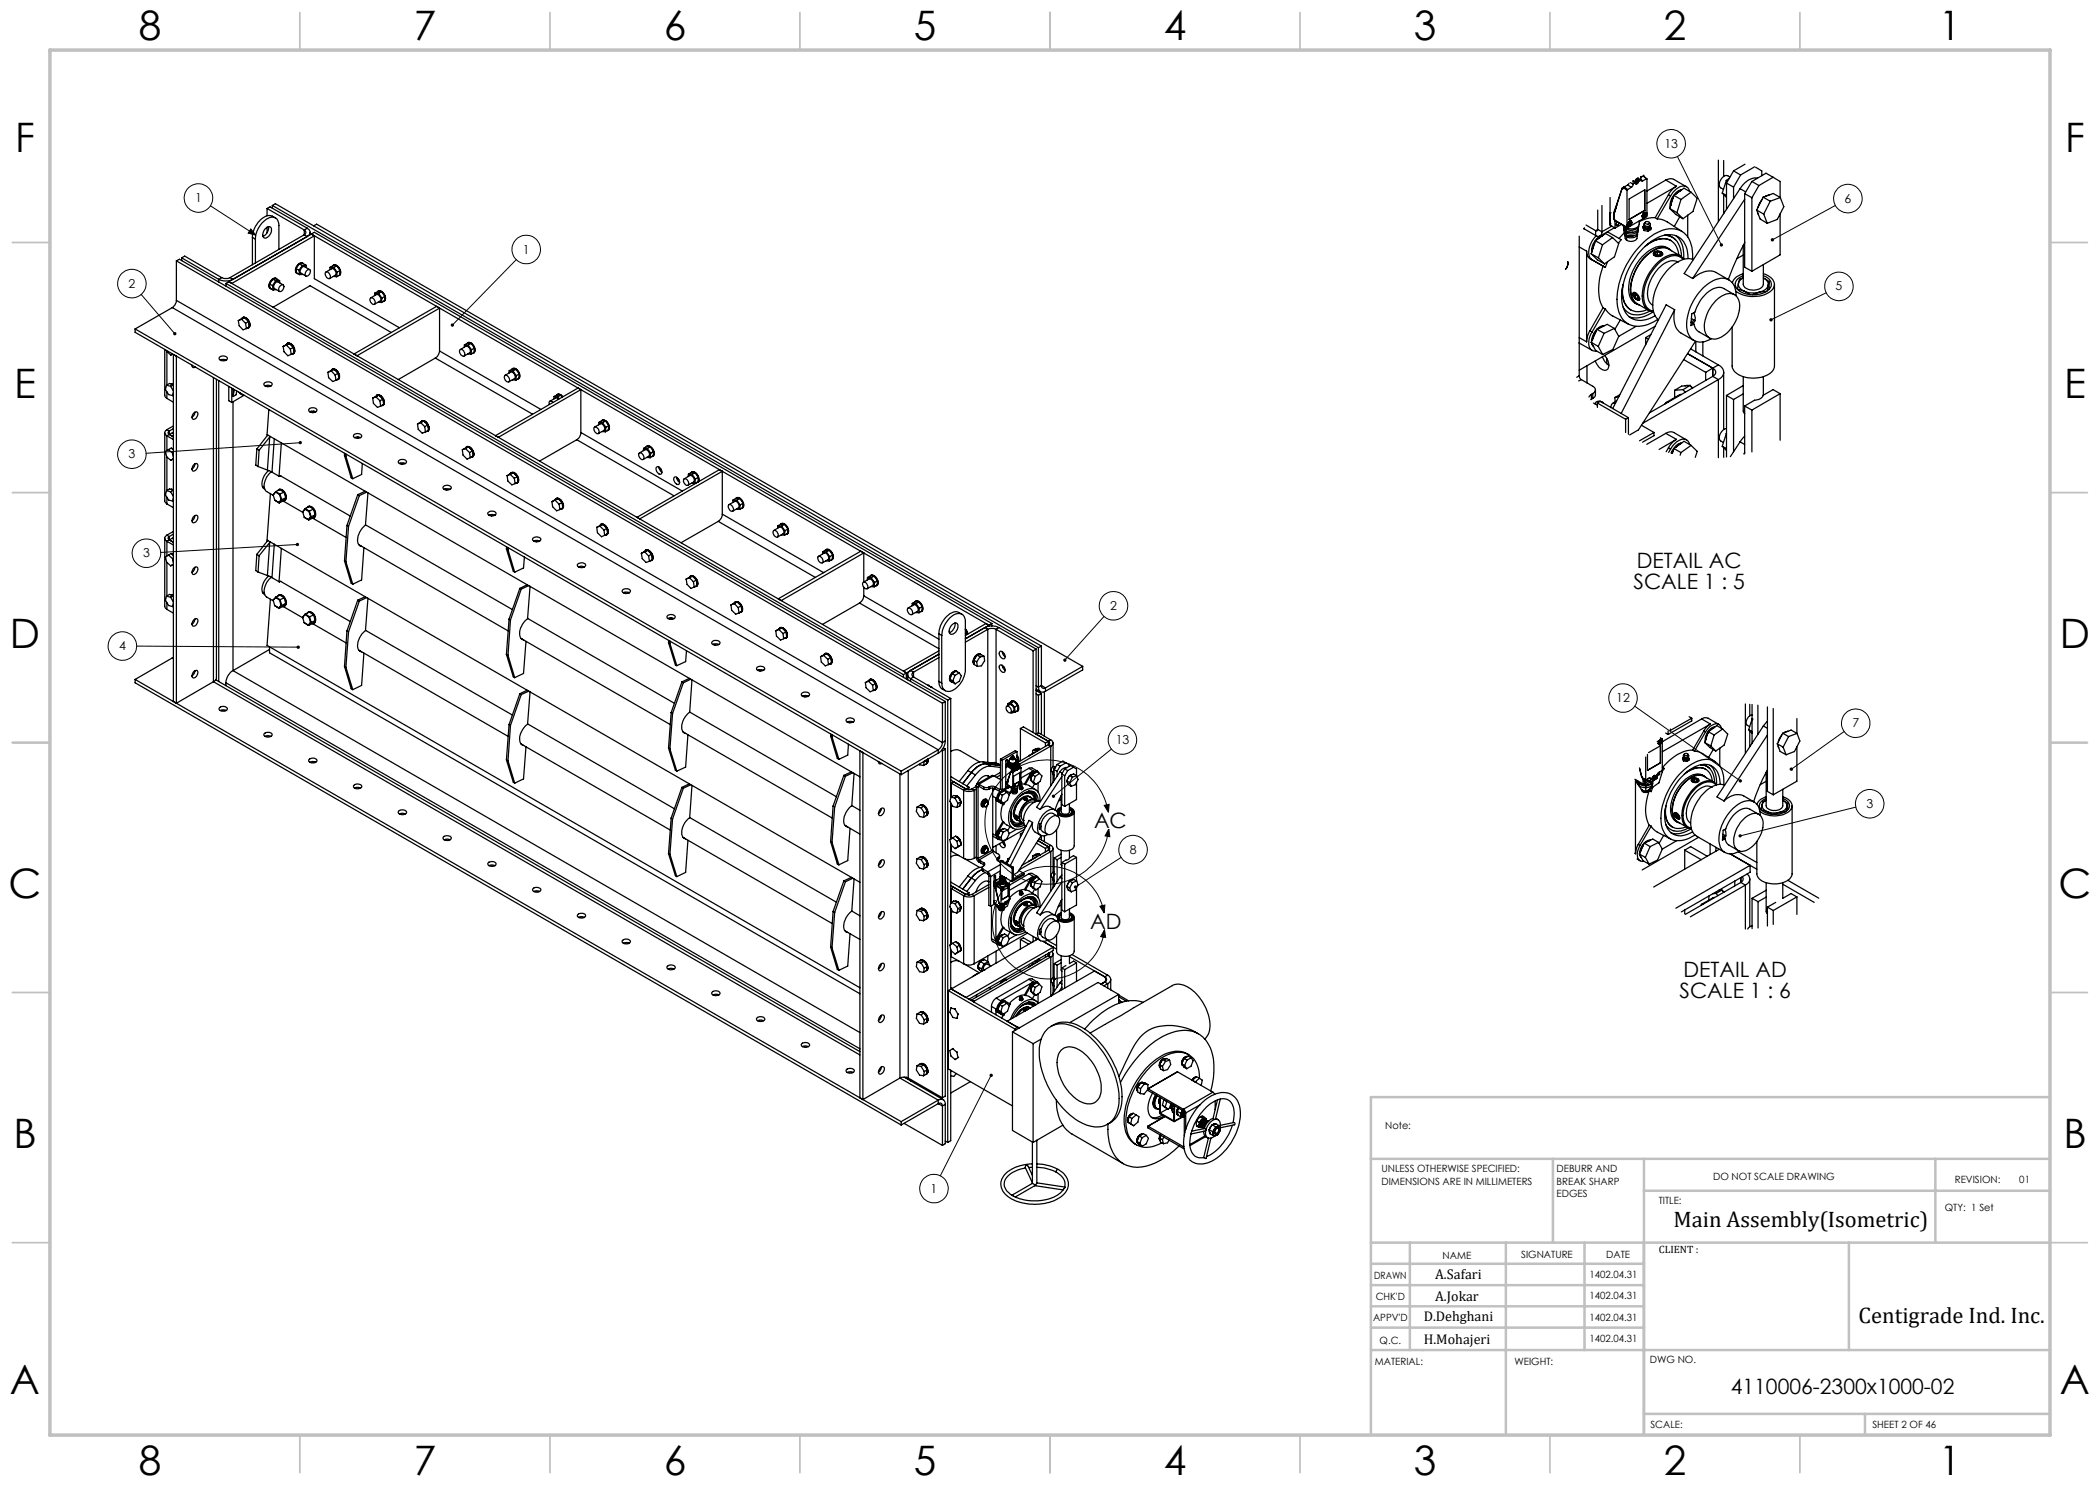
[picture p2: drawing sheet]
<svg xmlns="http://www.w3.org/2000/svg" width="420mm" height="297mm" viewBox="0 0 420 297" stroke-linecap="round" stroke-linejoin="round" font-family="sans-serif">
<defs><g id="words">
<g font-size="8.1">
<text x="27.8" y="8">8</text>
<text x="82.8" y="8">7</text>
<text x="132.8" y="8">6</text>
<text x="182.8" y="8">5</text>
<text x="232.8" y="8">4</text>
<text x="282.8" y="8">3</text>
<text x="332.8" y="8">2</text>
<text x="387.8" y="8">1</text>
<text x="3" y="30.4">F</text>
<text x="413" y="30.4">F</text>
<text x="2.8" y="79.6">E</text>
<text x="412.8" y="79.6">E</text>
<text x="2" y="129.6">D</text>
<text x="412" y="129.6">D</text>
<text x="1.7" y="179.6">C</text>
<text x="411.7" y="179.6">C</text>
<text x="2.7" y="229.6">B</text>
<text x="412.7" y="229.6">B</text>
<text x="2" y="278.9">A</text>
<text x="412" y="278.9">A</text>
<text x="27.8" y="295">8</text>
<text x="82.8" y="295">7</text>
<text x="132.8" y="295">6</text>
<text x="182.8" y="295">5</text>
<text x="232.8" y="295">4</text>
<text x="282.8" y="295">3</text>
<text x="332.8" y="295">2</text>
<text x="387.8" y="295">1</text>
</g>
<g font-size="4.5">
<text x="334.7" y="245.3">Main Assembly(Isometric)</text>
<text x="371.7" y="264.6">Centigrade Ind. Inc.</text>
</g>
<g font-size="4.2">
<text x="327.4" y="113.6">DETAIL AC</text>
<text x="326.7" y="117.8">SCALE 1 : 5</text>
<text x="218.8" y="165.7">AC</text>
<text x="218" y="185.8">AD</text>
<text x="336.7" y="195.5">DETAIL AD</text>
<text x="335.9" y="199.6">SCALE 1 : 6</text>
<text x="346.2" y="278.8">4110006-2300x1000-02</text>
</g>
<g font-size="2.8">
<text x="287" y="255.9">A.Safari</text>
<text x="287" y="260.1">A.Jokar</text>
<text x="284.7" y="264.2">D.Dehghani</text>
<text x="284.7" y="268.7">H.Mohajeri</text>
</g>
<g font-size="2.5">
<text x="332.9" y="29.6">13</text>
<text x="39" y="40.4">1</text>
<text x="368.9" y="40.5">6</text>
<text x="104.6" y="50.7">1</text>
<text x="25.7" y="57.5">2</text>
<text x="367.1" y="58.1">5</text>
<text x="25.7" y="91.7">3</text>
<text x="28.6" y="111.5">3</text>
<text x="222" y="122">2</text>
<text x="23.8" y="130">4</text>
<text x="323.3" y="140.4">12</text>
<text x="223.1" y="148.8">13</text>
<text x="370.5" y="145.5">7</text>
<text x="373.3" y="161.6">3</text>
<text x="226" y="170.7">8</text>
<text x="186.1" y="238.5">1</text>
</g>
<text font-size="2.1" x="331.8" y="250.7">CLIENT :</text>
<g font-size="2">
<text x="277" y="225.8">Note:</text>
<text x="276.3" y="234.5">UNLESS OTHERWISE SPECIFIED:</text>
<text x="276.3" y="237">DIMENSIONS ARE IN MILLIMETERS</text>
<text x="311.3" y="234.5">DEBURR AND</text>
<text x="311.3" y="237">BREAK SHARP</text>
<text x="311.3" y="239.5">EDGES</text>
<text x="342.6" y="236">DO NOT SCALE DRAWING</text>
<text x="391" y="236.6">REVISION:</text>
<text x="403.9" y="236.6">01</text>
<text x="331.8" y="240.8">TITLE:</text>
<text x="389" y="242.2">QTY: 1 Set</text>
<text x="288.5" y="251.7">NAME</text>
<text x="304.2" y="251.7">SIGNATURE</text>
<text x="321.2" y="251.7">DATE</text>
<text x="274.8" y="255.9">DRAWN</text>
<text x="317.9" y="255.6">1402.04.31</text>
<text x="275.1" y="260.1">CHK'D</text>
<text x="317.9" y="259.9">1402.04.31</text>
<text x="274.6" y="264.2">APPV'D</text>
<text x="275.9" y="268.7">Q.C.</text>
<text x="317.9" y="264.2">1402.04.31</text>
<text x="317.9" y="268.4">1402.04.31</text>
<text x="275" y="273">MATERIAL:</text>
<text x="302.9" y="273">WEIGHT:</text>
<text x="330" y="272.5">DWG NO.</text>
<text x="330.1" y="285.6">SCALE:</text>
<text x="374.5" y="285.6">SHEET 2 OF 46</text>
</g>
</g></defs>
<g fill="none" stroke="#000" stroke-width=".2">
<path d="M335.5 31.3l8.8 17.7M28.2 58.9l6.8 7.8M42.1 41.2l9.1 5.8M50.2 45.8l1 1.2-1.6-.4zM103.3 51.9l-12.8 13.1M365.2 58.6l-11 5.4M367.1 41.1l-12.6 6.9M60 88.5l-30.8 2.2M59.5 108.9l-27.4 1.6M27.3 129.2l32.4 .2M220.8 123.3l-7.8 8.7M222.3 149.8l-11.6 9.4"/>
<path d="M327 141.2l21.1 15M368.8 146.3l-10.5 7.5M220.8 161.1l1-.2-.1 1.6zM221.7 162.5a12.4 12.4 0 0 0-18.6-8.8 12.4 12.4 0 0 0-1.3 20.5 12.4 12.4 0 0 0 19.6-6.4l.4-2M221.8 165.8l.2 1.6-1-.2zM224.2 171.5l-9.1 5.9M371.2 161.4l-23.1 5.8M220 181.3l1-.3-.2 1.6zM220.8 182.6a11.2 11.2 0 0 0-17.3-7.4 11.2 11.2 0 0 0 .4 18.9 11.2 11.2 0 0 0 17-8.2M220.9 185.9l.2 1.6-1-.2zM198.2 215l-10.1 20.2"/>
<circle cx="39.7" cy="39.6" r="2.86"/>
<circle cx="334.2" cy="28.8" r="2.85"/>
<circle cx="369.6" cy="39.7" r="2.86"/>
<circle cx="26.4" cy="56.7" r="2.85"/>
<circle cx="105.2" cy="49.9" r="2.85"/>
<circle cx="367.8" cy="57.3" r="2.85"/>
<circle cx="26.4" cy="90.8" r="2.84"/>
<circle cx="29.3" cy="110.6" r="2.85"/>
<circle cx="24.5" cy="129.2" r="2.85"/>
<circle cx="222.7" cy="121.2" r="2.84"/>
<circle cx="324.6" cy="139.6" r="2.85"/>
<circle cx="224.5" cy="148" r="2.84"/>
<circle cx="371.1" cy="144.6" r="2.84"/>
<circle cx="226.6" cy="169.9" r="2.85"/>
<circle cx="374" cy="160.8" r="2.86"/>
<circle cx="186.8" cy="237.7" r="2.85"/>
</g>
<g fill="none" stroke="#c0c0c0" stroke-width=".35">
<path d="M60 2.5v7.5M110 2.5v7.5M160 2.5v7.5M210 2.5v7.5M260 2.5v7.5M310 2.5v7.5M360 2.5v7.5M2.5 48.5h7.5M410 48.5h7.5M2.5 98.5h7.5M410 98.5h7.5M2.5 148.5h7.5"/>
<path d="M410 148.5h7.5M2.5 198.5h7.5M410 198.5h7.5M2.5 248.5h7.5M410 248.5h7.5M60 287v7.5M110 287v7.5M160 287v7.5M210 287v7.5M260 287v7.5M310 287v7.5M360 287v7.5"/>
</g>
<g fill="none" stroke="#c0c0c0" stroke-width=".5">
<path d="M410 219.4h-135.8v67.4M274.2 231.8h135.8M310.6 231.8v16.7M328.8 231.8v55.2M328.8 238.2h81.2M387.1 231.8v16.7M274.2 248.5h135.8M274.2 257h54.6M274.2 252.8h54.6M282 248.5v21.5M301.2 248.5v38.3M316.9 248.5v21.5"/>
<path d="M369.8 248.5v21.5M274.2 265.5h54.6M274.2 261.3h54.6M274.2 270h135.8M328.8 282.8h81.2M373 282.8v4.2"/>
</g>
<path d="M10 10h400v277h-400z" fill="none" stroke="#c0c0c0" stroke-width=".7"/>
<g fill="#000">
<path d="M34.8 66.5l-.1 .1a.32 .32 0 0 0 0 .4 .32 .32 0 0 0 .5 0l-.2-.3 .2 .2a.34 .34 0 0 0 0-.4 .34 .34 0 0 0-.4 0zM90.3 64.7l-.2 .2 .1 .4 .3-.3-.3 .3a.34 .34 0 0 0 .5 0 .34 .34 0 0 0 0-.5 .34 .34 0 0 0-.4-.1zM59.8 88.4l-.1 .1a.34 .34 0 0 0 .4 .4 .34 .34 0 0 0 .3-.4h-.4h.4a.34 .34 0 0 0-.3-.3 .34 .34 0 0 0-.3 .2zM59.3 108.7a.33 .33 0 0 0 0 .5 .33 .33 0 0 0 .5-.3h-.3h.3a.31 .31 0 0 0-.2-.3 .31 .31 0 0 0-.3 .1zM59.4 129.3a.33 .33 0 0 0 .1 .5 .33 .33 0 0 0 .5-.4h-.3h.3a.32 .32 0 0 0-.3-.3 .32 .32 0 0 0-.3 .2zM212.8 131.8l-.1 .4 .3-.2-.2 .3a.32 .32 0 0 0 .4-.1 .32 .32 0 0 0 0-.4 .32 .32 0 0 0-.4 0zM210.5 159l-.1 .5 .3-.3-.3 .3a.34 .34 0 0 0 .5 0 .34 .34 0 0 0 .1-.5 .34 .34 0 0 0-.5 0zM198 214.8a.34 .34 0 0 0-.1 .5 .34 .34 0 0 0 .6 0 .34 .34 0 0 0-.1-.5l-.2 .2 .2-.2zM214.8 177.2v.4l.3-.2-.3 .2a.34 .34 0 0 0 .5 .1 .34 .34 0 0 0 0-.5 .34 .34 0 0 0-.5 0zM50.2 45.8l1 1.2-1.6-.4zM344 48.8a.32 .32 0 0 0 0 .4 .32 .32 0 0 0 .4 .1l-.1-.3 .1 .3 .2-.1a.34 .34 0 0 0-.1-.5 .34 .34 0 0 0-.5 .1zM354.2 47.7v.4l.3-.1-.3 .1a.34 .34 0 0 0 .5 .1 .34 .34 0 0 0 0-.5 .34 .34 0 0 0-.5 0zM353.9 63.8v.3l.3-.1-.3 .1a.34 .34 0 0 0 .5 .1 .34 .34 0 0 0 0-.5 .34 .34 0 0 0-.5 .1zM347.8 156a.34 .34 0 0 0 .1 .4 .34 .34 0 0 0 .4 0l-.2-.2 .2 .2a.34 .34 0 0 0 0-.5 .34 .34 0 0 0-.5 .1zM358.1 153.6l-.2 .2 .1 .2 .3-.2-.3 .2a.34 .34 0 0 0 .5 .1 .34 .34 0 0 0 0-.5 .34 .34 0 0 0-.4 0zM347.8 166.9l-.1 .3h.4h-.4a.33 .33 0 0 0 .4 .3 .33 .33 0 0 0 .2-.5 .33 .33 0 0 0-.5-.1z"/>
<path d="M220.8 161.1l1-.2-.1 1.6zM221.8 165.8l.2 1.6-1-.2zM220 181.3l1-.3-.2 1.6zM220.9 185.9l.2 1.6-1-.2z"/>
</g>
<g fill="none" stroke="#000" stroke-width=".25">
<path d="M322 39.5v5.5l1 .6M324.6 37.6h.1M324.6 37.5h.1M324.6 37.5l-.1 .1M324.7 37.5h.1M324.8 37.5l-.4 .2-1.7 4.9M324.8 37.6l.6 .5M324.8 37.6l-.2 .1-.2-.1-1.5 5M324.8 37.4v.1M324.8 37.5h.1M324.9 37.4l-.1 .2M324.9 37.4l.6 .5"/>
<path d="M325.4 38.1v7.4M325.5 37.9l-.1 .2M325.5 37l-.6 .4M325.5 37l.8 .5M325.8 36.7l-.3 .3M325.8 39.8l3.2-1.8v4.1l-3.2 1.8zM326.1 36.5l.5 .4M326.3 37.5l-.8 .4M326.6 36.2h.1M326.6 36.9l-.3 .6M326.6 36.2v.7M327 36.5l.1 .2"/>
<path d="M327 36.3v.2M327 36.5l.1 .2h.3M327 36.7h.1M327.1 36.7h.1M327.4 35.7a.58 .58 0 0 0-.4 .5 .58 .58 0 0 0 .2 .6l.2-.1M327.4 36.5h.1M327.4 36.7h.1M327.4 35.7l-.4 .6M327.4 35.7a.23 .23 0 0 1 .3 0 .23 .23 0 0 1 .1 .2M327.4 36.4v.2l.1-.1M327.4 36.4l-.4 .1M327.4 35.7h.2a.57 .57 0 0 1 .2 .5 .57 .57 0 0 1-.4 .5"/>
<path d="M327.4 35.7h.3M327.4 36.3v.2M327.4 36.3h.2M327.5 35.9l.1 .3M327.6 36.2v-.3h-.2a.32 .32 0 0 1 0 .4 .32 .32 0 0 1-.4 0M327.6 36.3l-.1 .2M327.6 35.7h.1M327.7 35.7h.1M327.8 35.9l-.2 .3M327.8 35.9v.2M327.8 36.1l-.2 .2M327.8 36.1l-.4 .6"/>
<path d="M327.8 36.1l-.4 .2M328.2 35.3h.1M328.2 35.3v.8l.3 .1M328.2 35.8l.3 .4M328.6 35.2l.8 .6M328.6 35.2l.7 .6M328.6 35.2l-.4 .3M328.8 35v.2M329.3 35.8h.1v7.4l-3.9 2.3h-.1M329.3 35.8l-.8 .4M333.2 36l.7-.2h.6l2.8 1.6M333.2 36l2.1 1.2"/>
<path d="M333.2 36l-3.8 2.2M333.7 38.9l-2.7 4.6M333.7 38.9l.4 .3M334.1 39.2l-2.7 4.6M334.6 39.5l-.2 .6-.2 1 .1-.9zM334.8 39.1l1.4 .8M334.8 39.1l-.9 2.6M335.2 38.8l1-.7zM335.3 37.2a4.3 4.3 0 0 0-1.6 1.7M335.3 37.2l-5.9 3.5M336.2 39.9l-.8 2.6M336.4 37.9a3.4 3.4 0 0 0-2.4 3.5"/>
<path d="M337.9 38.3a1.34 1.34 0 0 0-.9-1.1 1.34 1.34 0 0 0-1.4 .4l-1 .8-.5 .8M338.2 38.4l1.2 1.2-.8 2.7-2 1.4M338.2 38.4l-2 1.5M338.2 38.4l-1.4-.8-2 1.5M343.7 32v12.3M344.5 38.6l.8 .5M344.5 38.6l.8 .9M344.7 32.1v3.2M344.7 38.9v3.8M345.3 36.1l.2 .1M345.3 36.1l-.8 2.5M345.3 36.6v5.3"/>
<path d="M345.3 36.6l1.4 .8M345.8 35.7l-.5 .4M346 35.4a1.1 1.1 0 0 0-1.2-.2 1.1 1.1 0 0 0-.7 .9 1.13 1.13 0 0 0 .6 1.8M346.7 37.4v2.3M346.7 34.2l1.4 .8M346.7 34.2l-1.4 2.4M348 37.7l-11.2 17 1.7 1M348 37.7l1.1 .7M348.1 35l-1.4 2.4M348.9 39.9l-10.4 15.8M348.9 38.7v14.7l1.5 .9M348.9 38.7l1.5 .8"/>
<path d="M349 32.8l-2.3 1.4M350.4 39.5v14.8M350.4 36.3l1.4 .8M350.4 36.3l-1.5 2.4M350.9 33.4l-2.8 1.6M351.1 33.4l1.3 .8v.9M351.5 35.6a3.6 3.6 0 0 0-3.5 2.1M351.8 37.1l-1.4 2.4M352.4 39.9l-.8 1.6M352.6 39.4l2-.7 1.5 .8M352.6 39.4l1.4 .8M352.6 39.4l-1.3 2.6"/>
<path d="M353.9 39l-.8 .3M354.6 35.5l1.4 .8v3.2M354.6 35.5l-2.8 1.6M354.6 35.5l-1.4-.9-2.8 1.7M356.1 39.5l-2.1 .7M356.1 39.5l.7 1.8-1.3 2.6-2.1 .8M35.3 52.2v7.9M35.3 52.2l153.2 88.4M35.3 52.2l.6-.3 153.2 88.4M36.3 51.6v.5M36.3 51.6l7.4 4.3M36.3 51.6l.6-.4 7.4 4.3"/>
<path d="M43.7 55.9v.5M44.3 55.5l.6 .2 1.1-.2M44.3 55.5l-.6 .4M45.2 56.7v.5M45.2 56.7l135.5 78.2M45.8 56.3l-.6 .4M45.8 56.3l135.5 78.3M46 55.5l.6 .4h-.2a3.3 3.3 0 0 1-2.7 0M50.5 47.5l.6 .3M50.5 47.5v5.4M51.1 47.8a4.7 4.7 0 0 1 3.3-4.4 1.38 1.38 0 0 1 1.4 1.7v4.8M51.1 47.8v4.8"/>
<path d="M53 45.8a.77 .77 0 0 1 1.3-.2 1.65 1.65 0 0 1-1.4 2 1.07 1.07 0 0 1 0-1.6zM53.4 41.7l7.5 4.3M53.4 41.7l.6-.3 7.5 4.2M53.4 41.7v1.4M53.4 45.4v1.2M53.7 45.4l-.2 1-.5 .7-.4 .2M53.9 56.8l.6 .3M53.9 56.8l.1 .8 .6 .4M54.5 41.1v.6M54.5 41.1l153.2 88.4M54.5 41.1l.6-.4 153.2 88.5M54.5 57.1l.1 .9"/>
<path d="M54.6 55.8l.5 .4M54.6 55.8l-.7 1M54.6 55.8h.7l.6 .3M55.1 43.6l-.6-.4a2.5 2.5 0 0 0-2.9 1.2 5.1 5.1 0 0 0-1.1 3.1M55.1 56.2l-.6 .9M55.2 55.7a1.37 1.37 0 0 0-1.4 1.7l.3 .3M55.3 57.9l-.7 .1M55.4 55.8a1.08 1.08 0 0 0-1.5 1 .7 .7 0 0 0 .3 1M55.9 57.3a.49 .49 0 0 1 .8-.2v.5a.58 .58 0 0 1-.3 .6 .58 .58 0 0 1-.7-.1zM55.9 56.1l-.8 .1M55.9 56.1l.1 .5M56.6 57l-1-.6a.88 .88 0 0 0-.7 1.3l1 .6"/>
<path d="M59.2 53.7l.6 .3M59.2 53.7l.1 .9 .6 .3M59.8 54l.1 .9M59.9 52.8l.6 .3M59.9 52.8l-.7 .9M59.9 52.8l.7-.1 .6 .4M60.5 53.1l-.7 .9M60.5 52.6a1.34 1.34 0 0 0-1.3 1.8l.2 .3M60.6 54.9h-.7M60.6 52.7a.92 .92 0 0 0-1.3 .7 .89 .89 0 0 0 .2 1.3M60.9 46a.51 .51 0 0 1 .3 .5 .51 .51 0 0 1-.3 .5M60.9 47l-14.9 8.5"/>
<path d="M60.9 46v1M61.2 53.1h-.7M61.2 53.1l.1 .4M61.3 54.1a.41 .41 0 0 1 .7-.2 .41 .41 0 0 1 0 .7l-.1 .2a.45 .45 0 0 1-.4 .4 .45 .45 0 0 1-.5-.3zM61.5 45.6a.89 .89 0 0 1 .5 .9 .89 .89 0 0 1-.5 .8l-.6-.3M61.5 45.6l-.6 .4M61.9 53.9l-1-.6a.88 .88 0 0 0-.7 1.3l1 .6M62 46.5v.5M62.3 46.8l-16.5 9.5M62.3 46.8l.6 .4M62.3 46.8l135.5 78.3M62.3 46.8l.6-.3 135.5 78.2"/>
<path d="M62.7 45.2l.6-.4 153.2 88.5M62.9 47.2l-16.5 9.5-.6-.4M62.9 47.2v8.5l17 9.8M65.1 54.5a.7 .7 0 0 1 .7 .1 .7 .7 0 0 1 .3 .7 .41 .41 0 0 1-.4 .5 .41 .41 0 0 1-.4-.4l-.2-.4zM65.2 54.4l1.1-.6a.87 .87 0 0 1 .8 1.2l-1.2 .7M66 53.5h.8M66 53.5v.4M66.6 53.2a.87 .87 0 0 1 1.3 .6 .9 .9 0 0 1-.2 1.3M66.6 55.3h.7M66.7 53.1a1.29 1.29 0 0 1 1.5 1.3l-.1 .5-.3 .2M66.8 53.5l.6 .9M67.3 53.2l-.5 .3"/>
<path d="M67.3 53.2l.7 .9M67.3 53.2l-.7-.1-.6 .4M67.4 54.4l-.1 .9M68 54.1l-.6 .3M68 54.1l-.1 .9-.6 .3M74.1 59.6a.82 .82 0 0 1 .8 .4 .82 .82 0 0 1-.1 .9 .88 .88 0 0 1-.7-1.3zM74.2 59.6l1-.7a.88 .88 0 0 1 .8 1.3l-1.1 .7M75 58.6l.7 .1M75 58.6l-.1 .5M75.5 58.3a1.08 1.08 0 0 1 1.5 1 .64 .64 0 0 1-.3 1M75.6 58.3l-.6 .3M75.6 58.3h.7"/>
<path d="M75.6 58.2a1.37 1.37 0 0 1 1.5 1.7l-.3 .4M75.7 58.7l.7 .9M76.3 58.3l-.6 .4M76.3 58.3l.7 1M76.4 59.6l-.1 .9M77 59.3l-.6 .3M77 59.3l-.1 .9-.6 .3M313.5 52.4l.1 .4M313.6 52.8l-.2 .6-.3 .5zM313.6 52.3v.5M315.8 47.2v28M315.8 49.4l1.5 .8"/>
<path d="M316.7 45.8h.2M316.9 45.5v.3M316.9 45.8l2.2 1.3M317.2 45l1.9 1.1M317.3 50.2a1.61 1.61 0 0 0 .7 1.5l2.6 1.5M317.3 50.2v18.2M318.2 50.8l1.5 .8M318.2 50.8l1.3 1.2 1.4 .8M318.9 48.6l-.2 .5-.2 1.1 .1-1zM319.1 48.2l1.4 .8M319.1 48.2l-.9 2.6M319.1 46.1v1"/>
<path d="M319.2 47.2a4.2 4.2 0 0 0-1.2 4.3l.4 .5 2.7 1.5M319.4 47.9l1.1-.8zM319.5 45.9a.27 .27 0 0 1-.1 .3 .27 .27 0 0 1-.3-.1M319.5 45.9l.9 .5M319.5 42v3.9M319.5 45.9l-.4 .2M319.7 51.6l1.2 1.2M320.4 46.4a.76 .76 0 0 1-.4 .8 .76 .76 0 0 1-.9-.1M320.4 41.1v5.3M320.5 49l-.8 2.6M320.6 53.2a10.1 10.1 0 0 0 0 8.4M320.6 53.2l.5 .3"/>
<path d="M320.7 47a3.4 3.4 0 0 0-2.4 3.5M321.5 46.4l2.7 1.5-.5 .8M321.5 52.3l-.4 1.2M322 42.5v.1M322 44.8h.1M322 42.6h.1M322.4 45.2l-2 1.2M322.5 47.5l1.2 1.2-.8 2.7-2 1.4M322.5 47.5l-2 1.5M322.5 47.5l-1.4-.8-2 1.5M322.7 42.6v1.2M322.7 43.8l.2 .1v.3"/>
<path d="M322.8 42.6l.1 1.4 2.5 1.5M322.8 42.6h-.1M322.8 42.9h.1M322.9 42.9l-.1 .1M322.9 43.7l-.2 .1M322.9 45.5l-2.9 1.7M322.9 42.4v.1M322.9 42.4v.2M322.9 44.2h.1M323 44.1l2.4 1.4M323 44.2v1.4M323 44.1l-.1 .1"/>
<path d="M323.1 44.2h-.1M323.2 44.9l.3 .2M323.3 41.3l-.4 1.1M323.4 41.1l-.6 1.5M323.5 44.4l-.3 .5 .1 .2h.2M323.8 44.6l-.3 .5M324.3 44.9l-1.3 .7M324.5 57.4a4.2 4.2 0 0 0 1.6 4.6M324.6 56.9a5.1 5.1 0 0 0 1.4 5 3.6 3.6 0 0 0 3.5 0M324.6 45.1l.4 .4M324.7 45.2l.1 .3 .3 .3M324.7 45.3l.1 .6 .4 .3"/>
<path d="M324.8 45.9l.1 .4 .3 .3M324.8 46.1l.1 .6 .4 .3M324.9 46.5l-1.1 1.2M324.9 46.9l.2 .9 .3 .3M324.9 46.7v.3l.4 .3M325 45.3v.2M325.1 45.8l.1 .4M325.2 46.6l.1 .4M325.3 47.3l.1 .8M325.4 45.6l-.3 .2M325.5 45h.1M325.5 45v.1"/>
<path d="M325.5 44.9h.1M325.5 45.1h.1M325.5 45.1l.1 .2M325.5 45.2h.1M325.5 46.4l-.3 .2M325.6 45.3h.1M325.6 47.1l-.3 .2M325.6 47.1l.5 .2 .7-.2M325.8 46.4h.8M325.9 45.3h.1M325.9 44.8l-.4 .1M325.9 44.2h.3"/>
<path d="M325.9 44.2h.2a.6 .6 0 0 1 .3 .6 .6 .6 0 0 1-.5 .5M325.9 44.2a.57 .57 0 0 0-.4 .5 .57 .57 0 0 0 .3 .6h.1M325.9 44.2h.1M325.9 44.5l.2 .2M326 45h.1M326 44.9l-.1 .2 .2-.1M326 44.9l-.5 .2M326 44.8v.2M326 44.9l-.2-.1-.3 .3M326 44.8h.1M326.1 44.7l-.1-.3-.1 .4M326.1 44.7l.2-.3-.1-.2-.4 .2-.3 .5"/>
<path d="M326.1 44.7l-.1 .1M326.1 44.8v.2M326.1 44.2h.1M326.2 44.2h.1M326.3 44.4v.1M326.3 44.5h.1M326.3 44.5l-.2 .1M326.3 44.5l.1 .1M326.4 44.6l-.3 .2M326.4 44.6a.55 .55 0 0 1-.3 .5 .55 .55 0 0 1-.6 0M326.6 58.6a1.31 1.31 0 0 1 1.3 1.2v.2a1.18 1.18 0 0 1-1.4-1zM326.7 58.6a1.09 1.09 0 0 1 1 1.3 1.03 1.03 0 0 1-1-1.3z"/>
<path d="M326.9 59.3l-.1-.4h.4l.4 .4v.4h-.3M326.9 59.3l.4 .4M327 58.5l-.3 .1-.1 .3M327.3 59l-.4 .3M327.5 46.7a1 1 0 0 1-1.4 .9l-.8-.3M327.5 46.9l-.1 .8a1.48 1.48 0 0 1-2 .4M327.6 45.9a.88 .88 0 0 1-.9 .9h-.9l-.6-.2M327.6 59.5l-.3 .2M327.6 46.1a1.4 1.4 0 0 1-2.1 1l-.2-.1M327.7 45.2a1.71 1.71 0 0 1-2.6 .6M327.7 45.3a1.42 1.42 0 0 1-2 1.1l-.5-.2M327.8 44.2a1.37 1.37 0 0 1-1.8 1.6l-1-.3"/>
<path d="M327.9 59.7l-.1 .3h-.3M328.4 43.2l.1 .2M328.5 43.1v.1M328.5 43.2h.1M328.5 43.2l.1 .3M328.5 43.2h.4M328.5 43.1h.1M328.5 43h.1M328.5 43v.1M328.5 43.5h.1M328.6 43.5v.1M328.6 45.3l.2 .5"/>
<path d="M328.6 45.3l.2 .8M328.8 42.6h.1M328.8 45l.3 .5 .3 .1 .3-.1 .4-.5M328.8 45.8l.8 .1M328.8 46.1l.8 .1M328.8 45.8v.3M328.9 43.4h.1M328.9 43.2l-.1 .2h.2M328.9 43.2h-.4M328.9 43.1v.1M328.9 43.1l.1 .1M328.9 45.2l-.3 .1"/>
<path d="M328.9 45.3a.51 .51 0 0 0 .5 .5 .51 .51 0 0 0 .5-.5M328.9 42.5l-.1 .1M328.9 42.1h.1M329 42.9l.1 .1M329 49.3a5.3 5.3 0 0 1 4.7-1.4 3.4 3.4 0 0 1 2.1 3.1M329 43.2v.2M329 44.4a.47 .47 0 0 1 .5-.1 .47 .47 0 0 1 .3 .4 .47 .47 0 0 1-.4 .1 .47 .47 0 0 1-.4-.4zM329 44.4l-.2 .3a.63 .63 0 0 0 .6 .6 .63 .63 0 0 0 .7-.5l-.2-.3M329.1 43v-.2h-.1a.29 .29 0 0 1-.1 .3 .29 .29 0 0 1-.4 0M329.1 43l.2-.1-.2-.4-.2 .1-.4 .5M329.1 42.5h.1M329.2 42.5h.1"/>
<path d="M329.2 42.5l-.4 .1-.3 .4M329.2 42.9v.1M329.2 43l-.3 .1M329.2 43h.1M329.3 43l-.3 .2M329.3 43l-.5 .6-.3-.1v-.3M329.3 43v-.3a.53 .53 0 0 0-.6-.1 .53 .53 0 0 0-.3 .6l.2 .4 .3-.1M329.6 45.9v.3M330 45.1l.2 .5M330.2 45.6l-.6 .3M330.2 45.6v.3l-.6 .3M330.8 50.4a1.23 1.23 0 0 1 1.8 .5 1.17 1.17 0 0 1-1.9-.1z"/>
<path d="M330.9 50.5a1.01 1.01 0 0 1 1.5 .2 .9 .9 0 0 1-.8 .5 .9 .9 0 0 1-.8-.5zM331 43.5l-1.7 .2-1.5 .6M331 43.5l.4 .3M331 50.4h.1M331.4 43.8l1 .1 1 .5 3 1.9M331.5 50.4l-.5 .3 .2 .3h.6l.4-.2-.2-.3M331.5 50.4l.5 .1M331.5 50.4v.6M332 50.5v.4M332.2 50.4h.1M333.8 49.8a2.91 2.91 0 0 0-3.6 .1 9.6 9.6 0 0 0-4.4 8.8l.5 1.3 1.1 .9M333.9 41.7l1.5 .8"/>
<path d="M333.9 41.7l1.3 1.2 1.4 .8M334.2 48.1a4.2 4.2 0 0 0-4.8 .9M334.3 50.2a2.78 2.78 0 0 0-3.7-.1 9.6 9.6 0 0 0-4.4 8.8 2.54 2.54 0 0 0 1.8 2.2M335.1 47.9l-.3-.3a2.68 2.68 0 0 0-1.9-.5 3.3 3.3 0 0 1 3.3 3.1l.1 1.1M335.2 47.2a5 5 0 0 1 1.5 4.6 2.72 2.72 0 0 0-3.7-.4 9.4 9.4 0 0 0-4.5 8.8 2.41 2.41 0 0 0 2.2 2.2 5.4 5.4 0 0 1-4.8 1M335.4 42.5l1.2 1.2M335.5 52.4h.1M335.5 52.4a3.3 3.3 0 0 0-3.8 1.3 7 7 0 0 0-2 6.3l.4 .7 .5 .3M336 43.4l-1.1 1.9M336 51.1l-2.2-1.3a3.6 3.6 0 0 0-4 .9 9.4 9.4 0 0 0-3.6 8.2l.4 .9 .4 .6 2.7 1.7M336.7 51.9a2.62 2.62 0 0 0-3.4-.3 9 9 0 0 0-4.5 8.6 2.33 2.33 0 0 0 1.9 2M337.5 43v4.4"/>
<path d="M337.6 51.7a4.4 4.4 0 0 0-2.8-4.7 6.5 6.5 0 0 0-5.6 2.1 14.3 14.3 0 0 0-4.8 11.5 3.7 3.7 0 0 0 5.4 3.1l1.2-.6M338.5 51.9a6.3 6.3 0 0 0-1.7-5.3 4.9 4.9 0 0 0-5.4-.1 16 16 0 0 0-7.9 14.7 4.2 4.2 0 0 0 6.1 3.7l2-1M338.5 55.7a4.9 4.9 0 0 1 4.4-1.4l2.9 1.7M338.7 51.9a4.3 4.3 0 0 0-4.3 1.3 10.2 10.2 0 0 0-3.7 9.2l.4 .9 .6 .7M346.9 58.9l-2.1-1.2a3.3 3.3 0 0 0-3.8 1.2l-1.1 1.4-.9 2.1-.7 .4-.1 2.3 .6-.3M347.2 59.2a3.3 3.3 0 0 0-1.8-3.4 4.9 4.9 0 0 0-4.7 1.7 10.1 10.1 0 0 0-3.2 8.9l.6 1.2 .7 .5M347.7 56.7l-.2 1.2 1.4 .3M347.7 56.7a1.53 1.53 0 0 0 1.2 1.5M348.7 55.6l-.6 .4-.4 .7M348.7 49.1v7.8a1.98 1.98 0 0 0 2.4 1.1 1.54 1.54 0 0 0 1.6-1.1v-4M348.7 55.5l-.8 .4-.2 .8M348.7 55.1a1.71 1.71 0 0 0-1.3 2.6 5.1 5.1 0 0 0 6.5 .1 1.61 1.61 0 0 0-1.1-2.6l-.1-.1"/>
<path d="M348.7 54.7a2.88 2.88 0 0 0-2.2 1.9M348.7 51l-1.4 .7M348.9 58.2l1.1 .7M348.9 58.2a4.6 4.6 0 0 0 2.9 .3M349 48.5l-2.4 4.9-.9 2.5M351.3 42l1.4 .8M351.3 42l.7 1.8 1.4 .9M351.5 42.6l.2 .4M351.8 58.5l-1.3 .4M352.7 55.6a1.53 1.53 0 0 1 .9 1.5M352.7 55.6l1.1 .7M352.7 54.7a2.54 2.54 0 0 1 2.2 2.4 4 4 0 0 1-4.2 2.2 5.5 5.5 0 0 1-3.6-1.1"/>
<path d="M352.7 42.8l.7 1.9M353.3 58.3l-1.5 .2M353.6 57.1a2.07 2.07 0 0 1-1.8 1.4M353.6 57.1l-.2 1.1M353.8 56.3l-.2 .8M353.8 56.3v1.6M354 40.2l-1.3 2.6M354.9 56.9v16.3a3.1 3.1 0 0 1-3.1 2.3 5 5 0 0 1-5.2-1.7l-.2-.6v-7.8M356 42.8v8.2l-5.6 3.3M27 65.8v.7l153.2 88.4M27 65.8l153.2 88.4M32.9 69.9v9.2l.5 .6"/>
<path d="M33.3 70.1l.8 .9 .4-.2M33.3 77l-.2 .9 .6 1 .8 .2M33.3 77l.8 .3M33.4 79.7l1.3 .7M33.4 70.3v6.7M33.4 78.3v1.4M34.1 77.3l.6 .9M34.2 76.8l.5 .1-.8-.2-.6 .3M34.3 76.8l.2 .1M34.5 61.5l-7.5 4.3M34.5 61.5l153.1 88.5M34.7 78.5l-.2 .6"/>
<path d="M34.7 76.9l-.6 .4M34.7 79l-.2 .1M34.7 70.9l.6 .3v69.4l-.6-.3zM35.3 60.1v.2a1.84 1.84 0 0 1-.8 1.2M35.3 60.1l153.2 88.4M38.4 73.1a.38 .38 0 0 0 .2 .4 .38 .38 0 0 0 .5-.1M38.4 73.1h.1M38.5 73.1h-.1M42.7 75.5v60.8M43.3 75.9v59.8l-.6 .6M43.7 76.1v60.2M43.9 71.4l.7-.2a.62 .62 0 0 1 .8 .7 1.06 1.06 0 0 1-1.6-.2z"/>
<path d="M44.1 72l.3-.1 .8 .1M45.8 77.3v2.8l.6 .4M46.4 77.6v2.9M46.6 77.8v1.5M46.9 77.9l-.3 1.4M47.3 78.2l-.1 .7-.6 .4M47.7 64.1l.1 1.1 .8 .8 .7-.3M47.8 78.5h.1M47.8 78.5l.1 .1M47.9 78.5v.1M47.9 78.5l.7 .6M48.3 63.8l-.6 .3"/>
<path d="M48.3 63.8l.8 .9M48.5 63.6a1.11 1.11 0 0 1 1.5 1 .75 .75 0 0 1-.4 1M48.5 78.9l.1 .2M48.5 63.5a1.34 1.34 0 0 1 1.2 2M48.8 79l-.2 .1M48.8 79.1l-2.4 1.4M48.9 63.5l-.6 .2M48.9 63.5l-.6 .3M48.9 63.5l.8 .8M48.9 63.5l-1.2 .6M49 63.6l.7 .7M49.1 64.7l.2 1"/>
<path d="M49.7 64.4l.1 .9M49.7 64.3l.1 1.1-.5 .3M49.7 64.3l-.6 .4M49.8 65.4l-.4 .2M52.9 76.6l.4-.2a.65 .65 0 0 1 .8 0 .65 .65 0 0 1 .3 .6l-.8 .3a.54 .54 0 0 1-.6-.1 .54 .54 0 0 1-.1-.6zM53 77.2l.5-.2 .7 .2M53.2 77.1l.3 .2M54.6 61.5l7.4-4.4 16.2 9.4M56.6 69.3l.2 1 .8 .9 .6-.3M57.3 69l-.7 .3M57.3 69l.8 .8M57.5 68.7a1.36 1.36 0 0 1 1.2 2"/>
<path d="M57.5 68.7a1.28 1.28 0 0 1 1.4 1.5l-.2 .5M57.5 68.7h-.1M57.8 68.7h-.4l-.1 .2M57.9 68.7l-.6 .3M57.9 68.7l.8 .8M57.9 68.7l-1.3 .6M57.9 68.8l.7 .6M58.1 69.8l.1 1.1M58.7 69.6l.1 .9M58.7 70.7l-.1 .1M58.7 69.5l.1 1.1-.6 .3M58.7 69.5l-.6 .3"/>
<path d="M58.8 70.6l-.5 .2M65.6 74.5l.1 1 .8 .8 .7-.2M66.2 74.1l-.6 .4M66.3 74.2l-.7 .3M66.3 74.2l.7 .8M66.5 73.9a1.34 1.34 0 0 1 1.1 2M66.5 73.9a1.1 1.1 0 0 1 1.3 1 .71 .71 0 0 1-.2 1M66.5 73.9h-.1M66.8 73.9h-.4l-.2 .2M66.8 73.9l-.5 .3M66.8 73.9l.8 .7M66.8 73.9l-.6 .2"/>
<path d="M66.9 73.9l.7 .7M67 75l.2 1.1M67.6 74.7l.2 .9M67.6 75.9h.1M67.6 74.6l.2 1.1-.6 .4M67.6 74.6l-.6 .4M67.7 75.7l-.4 .3M70.8 70.8l16.5-9.5 .6 .3-16.5 9.6zM74.5 79.6l.2 1.1 .8 .8 .6-.3M75.2 79.4l-.7 .2M75.2 79.4l.8 .7M75.4 79.1a1.23 1.23 0 0 1 1.4 1.3v.3l-.2 .4"/>
<path d="M75.4 79.1a.93 .93 0 0 1 1.3 .6 .97 .97 0 0 1-.1 1.3M75.4 79.1h.1M75.6 60.5h.7M75.7 79.1h-.3l-.2 .2M75.8 79l-.6 .4M75.8 79l.8 .8M75.8 79l-1.3 .6M75.8 79.1l.7 .7M76.6 79.9l.1 .9M76.6 79.8l.1 1.1-.6 .3M76.6 79.8l-.6 .3M87.1 71.6l-7.4 4.3"/>
<path d="M87.1 71.6l19.4 11.2M87.9 70.2v.1a1.84 1.84 0 0 1-.8 1.3M87.9 61.6v8.6M87.9 70.2l20.3 11.7M92.1 69.9a.85 .85 0 0 1 .6 1.3h-.3a.87 .87 0 0 1-.3-1.3zM92.1 69.9l1.1-.7a.88 .88 0 0 1 .7 1.4l-1.1 .6M92.9 69h.7M92.9 69v.5M93.5 68.6a.92 .92 0 0 1 1.3 .7 .86 .86 0 0 1-.2 1.3M93.5 70.8h.7M93.6 68.6a1.17 1.17 0 0 1 1.4 1.2 .65 .65 0 0 1-.3 .8M93.6 69l.7 1"/>
<path d="M94.2 68.7l-.6 .3M94.2 68.7l.7 .9M94.2 68.7l-.7-.1-.6 .4M94.3 70l-.1 .8M94.9 69.6l-.6 .4M94.9 69.6l-.1 .9-.6 .3M101 75.1a.81 .81 0 0 1 .8 .4 .81 .81 0 0 1-.1 .9 .95 .95 0 0 1-.7-1.3zM101 75.1l1.1-.7a.85 .85 0 0 1 .8 1.3l-1.1 .7M101.8 74.2h.8M101.8 74.2v.4M102.4 73.8a.87 .87 0 0 1 1.3 .7 .87 .87 0 0 1-.2 1.3M102.4 76h.8"/>
<path d="M102.5 73.7a1.35 1.35 0 0 1 1.5 1.7l-.3 .3M102.6 74.2l.7 .9M103.2 73.9l-.6 .3M103.2 73.9l.7 .9M103.2 73.9l-.8-.1-.6 .4M103.3 75.1l-.1 .9M103.9 74.8l-.6 .3M103.9 74.8l-.1 .9-.6 .3M110.8 79.3l.7 .1M110.8 79.3v.5M111.4 79a.79 .79 0 0 1 1.1 .4M111.5 78.9a.86 .86 0 0 1 1.1 .4"/>
<path d="M111.5 79.4l.3 .4M111.7 79.8l-.6-.2-1.1 .7M112.1 79l-.6 .4M112.1 79l.3 .4M112.1 79h-.7l-.6 .3M116.2 77.9v8.6M315.8 75.2l.1 .4 .4 .3M315.8 68.6l2.6 1.5M315.8 75.2l-.5 .3M315.8 67.5l1.5 .9M316.3 75.9l2.3 1.4a.76 .76 0 0 1 .5 .7 .76 .76 0 0 1-.5 .7M316.3 75.9l-.6 .3"/>
<path d="M317.4 73.1v3.5M318 66.1l-.4 .9-.3 1.4M318 66.1l.4 .3M318.2 68.5l1.5 .8M318.2 68.5l.9 1.6 1.4 .8M318.3 78.9l-.5 .5M318.3 78.9v1M318.3 79.9h-.1M318.3 68.6l.4 .7M318.4 66.4a2.98 2.98 0 0 0-.1 3.6l.5 .2h.5M318.6 78.7l-.3 .2M318.6 78.7v1"/>
<path d="M318.6 79.7l-.3 .2M319.1 78v1.2l-.5 .5M319.2 66.3l-.7 1.6 .2-.6zM319.4 65.9l1.4 .8M319.4 65.9l-1.2 2.6M319.7 69.3l.8 1.6M319.8 65.6l.9-.4zM320.5 71.4l.6 1 .7 .7M320.6 61.6l.5 .2M320.6 61.6l-2.6 4.5M320.8 66.7l-1.1 2.6M320.9 65.1a3.2 3.2 0 0 0-2.6 3.2"/>
<path d="M320.9 71.1a2.33 2.33 0 0 1 .6 2.8 1.6 1.6 0 0 1-2.2-1.1l-.2-.6M321.1 61.8l1.3 1.3 3.4 1.8M321.1 61.8l-2.7 4.6M321.3 71.6v1.1M322.9 65.7l.8 1.6M322.9 65.7l-2.1 1M322.9 65.7l-1.4-.8-2.1 1M323 79.5v.9M323.7 67.3l-1.1 2.6-2.1 1M323.8 79.3l-.8 .2M324 78.9l-1 .6M324.1 64l-1.1 1.9"/>
<path d="M324.6 61.4a3.4 3.4 0 0 0 4.7 1.1l.7-.3M327.2 65.3l-3.5 2M329.1 67.5v1.4M329.1 67.5l.6 .3M330.2 66.9l-1.1 .6M331 65.3l-15.2 8.7M334.9 61.9a4.3 4.3 0 0 0 1.3 4.7l2.6 1.5M334.9 78.1v1.4M334.9 61.9l-1.7-.9-10.7 20.7M334.9 61.9l-10.7 20.8M336.3 78.9h-.4l-2.7 1.6M336.6 77.9l-1.7 .2"/>
<path d="M336.6 77.9l.4 .6M336.8 71.9l4.3 2.6M337.5 70.7l5 2.9M337.7 77.1l-.7 .1M338 77.1l-1.4 .8M338 77.1l.5 .5M338 77.1l-1.7 .1-1.4 .9M338.1 69.8l5.6 3.2M338.2 77.4l.4 .2M338.3 63.7l.6 .4M338.7 62.6h.1a1.72 1.72 0 0 1 0 1.9h-.6l.6 .3M338.8 64.8l.3 .8 .4 .6 2.4 1.4"/>
<path d="M338.9 64.1h.1M338.9 64.1l-.7 .3M339.1 68.3l-11.4 17.7-1.8 1M339.2 68.3v2.1M340.6 68.4v2.8M341.1 74.5v1.6M342.3 67.8a3.5 3.5 0 0 1-3.5 .3M342.5 73.6a.87 .87 0 0 1 .6 .9 .87 .87 0 0 1-.6 .8M342.5 75.3l-12.6 7.3M342.5 75.3l1.2 .6M342.5 73.6l-1.4 .9M342.5 73.6v1.7"/>
<path d="M343.1 60.1a3.7 3.7 0 0 1 3.6-1.3 3 3 0 0 1 1 3.8 6.7 6.7 0 0 1-4.7 5.2 2.19 2.19 0 0 1-2.1-2.6 8.2 8.2 0 0 1 2.2-5.1zM343.7 73a1.54 1.54 0 0 1 1 1.5 1.54 1.54 0 0 1-1 1.4M343.7 75.9l-15.2 8.8M343.7 73l-1.2 .6M343.7 75.9v15.6M344.7 74.5v11.4M345.3 79.1v12.3M345.3 79.1l1.4 .8M346.7 79.9v10.4M348.7 75.3v7l.2 .5M348.7 78.8l-2 1.1M348.7 77.1l-3.4 2"/>
<path d="M352.6 79.1a1.75 1.75 0 0 1-1.7 .9l-2 1.2M352.7 75.3v3.8M356 78.7l-1.4-.8-2 1.2M356 78.7l-5.6 3.3M356 78.7v9.3M32.9 86.6v13.6l.5 .6M33.3 98.1l-.2 .9 .6 1 .8 .2M33.3 98.1l.8 .3M33.4 85.9a.66 .66 0 0 0-.5 .7 .66 .66 0 0 0 .5 .6M33.4 87.2l1.3 .7M33.4 85.9l.5 .3M33.4 87.2v2.9"/>
<path d="M33.4 91.4v6.7M33.4 99.4v1.4M33.7 89.9l.8 .7M33.7 89.9l-.6 .4 .2 1.1 .8 .7M33.7 89.9l.6-.3 .4 .4M33.9 86.2a.35 .35 0 0 0-.3 .4 .35 .35 0 0 0 .3 .3M33.9 86.9l.8 .5M33.9 86.9l-.5 .3M33.9 86.2v.7M34.1 98.4l.6 .9M34.2 97.9l.5 .1-.8-.2-.6 .3M34.3 97.9l.2 .1"/>
<path d="M34.4 89.7l.3 .1M34.5 89.8l.2 .1zM34.5 90.6l.2 .8M34.7 85.7l-.8 .5M34.7 85.2l-1.3 .7M34.7 99.6l-.2 .6M34.7 98l-.6 .4M34.7 91.8l-.6 .3M34.7 90.5l-.2 .1M34.7 86.7l-.2-.1-.6 .3M38.6 82.8a.49 .49 0 0 1 .5-.4 .49 .49 0 0 1 .5 .3l-.1 .3a.8 .8 0 0 1-1 .8l-.1-.3zM38.7 93a.47 .47 0 0 1 .7-.3 .47 .47 0 0 1 .1 .8l-.1 .1a.6 .6 0 0 1-.9 .4v-.6z"/>
<path d="M39 82.4l-.1 .5-.5 .6M39 92.8l-.1 .5-.5 .5M46.6 80.4v53.7M51.4 89.8l.4 .3M51.4 89.8l-.2 3.2 .4 .3M51.6 93.3l1.9 .7M51.8 90.1l-.2 3.2M52.5 97.4l.3 .1h-.2M53.5 94l.9 .4M53.6 87l-2.2 2.8M53.8 94.1a3.1 3.1 0 0 0-1.2 3.4l.4 .3M53.8 81.9l-.4 5 118.6 68.5"/>
<path d="M53.9 87.4l-2.1 2.7M53.9 87.4l-.4 6.6M54 87.3l-.1 .1M54.1 98.7l-.7 9.3 118.6 68.5M54.2 94.3a3.4 3.4 0 0 0-1.1 3.7l1.6 1.1M54.4 94.4l1.4 .8M54.6 99l.4 1M54.9 87.7l-.5 6.7M55.1 98.4l.8 .5M55.1 98.4l-.5 .6M55.1 98.3l-.5 .7M55.1 98.3v.1"/>
<path d="M55.1 98.3l.9 .5M55.1 98.3l.9-.4 .8 .5M55.6 98.1a.88 .88 0 0 1 1.4 .6l.1 .1a.86 .86 0 0 1-.5 1.4M55.8 97.9a1.21 1.21 0 0 1 1.4 1.3 .8 .8 0 0 1-.4 1M55.9 98.9l.3 1M56 98.8l-.1 .1M56 98.8l.3 1.1M56.1 95.2l14 8M56.2 95.1l-.4 .1M56.2 99.9h.1M56.2 99.9l-.5 .6M56.3 88.6l-.5 6.6"/>
<path d="M56.3 99.9l-.5 .7M56.8 98.4l.4 1.2M56.8 98.4l-.8 .4M57.2 99.6l-.9 .3M57.2 99.6l-.5 .6M61.9 81.7l.5-.1a.57 .57 0 0 1 .7 0 .57 .57 0 0 1 .2 .7l-.3 .1a.87 .87 0 0 1-1.3-.4zM62.1 82.3l.7-.1 .3 .2M62.2 82.3l-.1 .1M62.5 82.5h.1M62.8 82.2l-.3 .3M63 82.3l-.3 .2 .3-.2M68.9 91.1l.3 .2"/>
<path d="M68.9 90.7v.4M68.9 91.1l1.3 4.5 .4 .1M69.2 91.3l1.4 4.4M69.2 90.8v.5M70.8 87l.5-.3a.66 .66 0 0 1 .7 0 .66 .66 0 0 1 .3 .7l-.8 .3a.56 .56 0 0 1-.6-.1 .56 .56 0 0 1-.1-.6zM70.9 87.5l.5-.1 .7 .1M71.5 99l.4 .1M71.5 99l-2.1 6.1M71.6 87.4v.3M71.9 99.1l-2.2 6.2M72.5 92.7l-.2 2.2-1.7 .8M73 98.2l-1.5 .8"/>
<path d="M73.3 98.4l-1.4 .7M73.6 98.6l-.5 6.4a3.8 3.8 0 0 0-1.5 3.8l.4 .3 .3 .2M76 80.1l.1 1.1M76.6 81.1h-.1M76.6 81v.1M76.7 80.9l-.4 .2M79.7 92.1l.7-.2a.61 .61 0 0 1 .6 .1 .61 .61 0 0 1 .2 .6l-.7 .2a.58 .58 0 0 1-.6-.1 .58 .58 0 0 1-.2-.6zM79.9 92.7l.5-.1 .7 .1M80 92.6l.4 .2M83.5 84.8l.1 1.1 .9 .7 .6-.2M84.1 84.5l-.6 .3M84.1 84.5l.8 .8"/>
<path d="M84.3 84.2a1.34 1.34 0 0 1 1.2 2M84.3 84.2a1.32 1.32 0 0 1 1.5 1.7l-.3 .3M84.3 84.2h.1M84.7 84.2h-.4l-.2 .3M84.7 84.2l-.6 .3M84.7 84.2l.8 .8M84.7 84.2l-1.2 .6M84.8 84.2l.7 .7M84.9 85.3l.2 1.1M85.5 85.1l.2 .9M85.5 86.2v.1M85.5 85l.2 1-.6 .4"/>
<path d="M85.5 85l-.6 .3M85.7 86.1l-.5 .2M88.7 97.3l.6-.3a.67 .67 0 0 1 .9 .7 .9 .9 0 0 1-.9 .3 .9 .9 0 0 1-.7-.6zM88.8 97.9l.4-.1 .8 .1M89 97.8l.4 .2M92.5 90l.1 1 .8 .8 .7-.3M93.1 89.7l-.6 .3M93.1 89.7l.8 .8M93.3 89.4a1.32 1.32 0 0 1 1.2 2M93.3 89.4a1.29 1.29 0 0 1 1.5 1.4l-.1 .4-.2 .2M93.3 89.4h.1M93.7 89.4h-.4l-.2 .2"/>
<path d="M93.7 89.4l-.6 .3M93.7 89.4l.8 .8M93.7 89.4l-1.2 .6M93.7 89.4l.7 .7M93.9 90.5l.2 1M94.5 91.4h-.1M94.5 90.2l.2 1M94.5 90.2l.2 1-.6 .3M94.5 90.2l-.6 .3M94.6 91.3l-.4 .2M99.1 87.1l16.5-9.5 .6 .3-16.5 9.6zM101.4 95.1l.2 1.1 .8 .8 .6-.3"/>
<path d="M102.1 94.9l-.7 .2M102.1 94.9l.8 .8M102.3 94.5a1.35 1.35 0 0 1 1.1 2.1M102.3 94.5a1.33 1.33 0 0 1 1.4 1.7l-.3 .4M102.3 94.5l-.1 .1M102.6 94.5l-.4 .1-.1 .2M102.7 94.5l-.6 .4M102.7 94.5l.8 .8M102.7 94.5l-1.3 .6M102.7 94.6l.7 .7M102.9 95.7l.1 1M103.4 96.6h.1"/>
<path d="M103.5 95.4l.1 .9M103.5 95.3l-.6 .4M103.5 95.3l.1 1.1M103.6 96.4l-.4 .3M103.6 96.4l-.6 .3M110.6 80.5a.43 .43 0 0 0-.6-.3 .43 .43 0 0 0-.1 .7M111.2 99.8a1.11 1.11 0 0 1 1.4 .9 .76 .76 0 0 1-.2 1M111.2 99.7a1.34 1.34 0 0 1 1.2 2M111.6 99.7l-.6 .2M111.6 99.7l-.6 .3M111.6 99.7l.8 .8M111.6 99.7l-1.2 .6"/>
<path d="M111.7 99.8l.7 .7M115.4 87.9l-7.5 4.3M115.4 87.9l19.4 11.3M116.2 86.5a1.73 1.73 0 0 1-.8 1.4M116.2 86.5l20.3 11.7M118.9 85.4a.79 .79 0 0 1 .8 .4 .79 .79 0 0 1-.1 .9l-.6-.3a.82 .82 0 0 1-.1-1zM118.9 85.4l1.2-.6a.88 .88 0 0 1 .7 1.3l-1.1 .6M119.8 84.5h.7M119.8 84.5l-.1 .5M120.3 84.2a.88 .88 0 0 1 1.3 .6 .86 .86 0 0 1-.1 1.3M120.3 84.1l-.5 .4M120.3 84.1l.8 .1"/>
<path d="M120.4 86.3l.7 .1M120.5 84a1.36 1.36 0 0 1 1.2 2l-.1 .1M120.5 84l-.1 .1M120.5 84.5l.7 1M121.1 84.2l-.6 .3M121.1 84.2l.6 .9M121.2 85.5l-.1 .9M121.7 85.1l-.5 .4M121.7 85.1v.9l-.6 .4M127.9 90.6a.8 .8 0 0 1 .8 .4 .8 .8 0 0 1-.2 .9l-.4-.2a.81 .81 0 0 1-.2-1.1zM127.9 90.6l1.1-.6a.88 .88 0 0 1 .8 1.3l-1.2 .6M128.7 89.7h.8"/>
<path d="M128.7 89.7v.4M129.3 89.4a.91 .91 0 0 1 1.3 .6l.1 .1a.75 .75 0 0 1-.3 1.2M129.3 91.5h.7M129.4 89.2a1.1 1.1 0 0 1 1.4 1.1 .71 .71 0 0 1-.2 1M129.5 89.7l.6 .9M130.1 89.4l-.6 .3M130.1 89.4l.6 .9M130.1 89.4l-.8-.1-.6 .4M130.1 90.6l-.1 .9M130.7 90.3l-.6 .3M130.7 90.3l-.1 .9-.6 .3M131.3 93.4a.92 .92 0 0 1 .9 .4 .92 .92 0 0 1 .1 1 .92 .92 0 0 1-1.1-1.2z"/>
<path d="M131.8 93.4l.3 .8 .3 .2M131.8 93.6l.4 .3M134.8 95.5a.91 .91 0 0 1 .9 .3 .91 .91 0 0 1 .1 1 .92 .92 0 0 1-1-1.2zM135.3 95.5l.3 .7 .3 .3M135.4 95.7l.3 .2M136.7 95.8a.77 .77 0 0 1 .9 .4 .77 .77 0 0 1-.1 .9 .98 .98 0 0 1-.8-1.3zM136.8 95.8l1.2-.7a.88 .88 0 0 1 .7 1.3l-1.1 .6M137.7 94.8l.7 .1M137.7 94.8l-.1 .5M138.2 94.5a1.11 1.11 0 0 1 1.5 1 .7 .7 0 0 1-.3 1M138.3 96.7h.7M138.4 94.4a1.31 1.31 0 0 1 1.4 1.6l-.3 .4"/>
<path d="M138.4 94.9l.7 .9M139 94.5l-.6 .4M139 94.5l.7 1M139 94.5h-.7l-.6 .3M139.1 95.8l-.1 .9M139.7 95.5l-.6 .3M139.7 95.5l-.1 .9-.6 .3M144.5 94.3v8.5M147.2 99.7a.87 .87 0 0 1 1.3 .6 .9 .9 0 0 1-.2 1.4M147.3 99.6a1.29 1.29 0 0 1 1.5 1.4l-.1 .4-.3 .2M148 99.7l-.6 .3M148 99.7l.6 .9"/>
<path d="M148 99.7h-.8l-.6 .3M318.7 80.6l.8 .4M319.5 80.6l5.6 3.3M319.5 80.6v.9M319.5 80.6l.5-.3 5.7 3.2M320 80.3h-.7l-.3 .5M320.1 80.3l.5 .3M320.4 80.4h.1M323.1 80.6a.74 .74 0 0 0-.9 .9M323.3 80.2l-.7 .4M325.1 83.9v2.6M325.7 83.5l-.6 .4"/>
<path d="M325.7 83.5v3.4M328.3 85.1l2.5 1.4M330.8 86.5v.6l-2.3 1.3M330.8 86.5l-2.9 1.7M333.2 86.7l.7-.3h.6l2.8 1.6M333.2 86.7l2.1 1.2M333.2 86.7l-3.8 2.2M333.6 80.5h-.4l-.2 .3M333.7 89.6l-.5 .7M333.7 89.6l.4 .2M334.1 89.8l-.4 .7M334.6 90.1l-.2 .6z"/>
<path d="M334.8 89.7l1.4 .8M334.8 89.7l-.3 1M335.2 89.3l-.1 .2 1.1-.8zM335.3 87.9a4.3 4.3 0 0 0-1.6 1.7M335.3 87.9l-3.5 2M336.2 90.5l-.2 .5M336.4 88.5a2.92 2.92 0 0 0-2.2 2.1M337.9 88.9a1.34 1.34 0 0 0-.9-1.1 1.34 1.34 0 0 0-1.4 .4l-1 .8-.5 .8M338.2 89.1l-2 1.4M338.2 89.1l1.2 1.2-.3 1.2M338.2 89.1l-1.4-.8-2 1.4M344.5 89.2l.8 .5"/>
<path d="M344.5 89.2l.8 .9M344.7 89.5v2M345.3 86.7h.1M345.3 86.7l-.8 2.5M345.3 85.7a1.76 1.76 0 0 0-1.2 2.4l.6 .4M348 88.4l-1.9 2.9M348 88.4l.9 .5M348.9 87.2l-.9 1.2M348.9 90.5l-.1 .3M348.9 81.2v9.6M348.9 81.2l1.5 .8M350.4 82v8.4"/>
<path d="M32.9 107.6v13.7l.5 .6M33.3 119.2l-.2 .8 .6 1.1 .8 .2M33.3 119.2l.8 .2M33.4 107a.66 .66 0 0 0-.5 .6 .66 .66 0 0 0 .5 .7M33.4 100.8l1.3 .7M33.4 108.3l1.3 .7M33.4 107l.5 .3M33.4 108.3v2.9M33.4 112.5v6.7M33.7 111l.8 .7M33.7 111l-.6 .4 .2 1.1 .8 .7M33.7 111l.6-.3 .4 .4"/>
<path d="M33.9 107.3a.35 .35 0 0 0-.3 .3 .35 .35 0 0 0 .3 .4M33.9 108l.8 .5M33.9 108l-.5 .3M33.9 107.3v.7M34.1 119.4l.6 1M34.2 119l.5 .1-.8-.2-.6 .3M34.3 119h.2M34.4 110.8l.3 .1M34.5 110.9l.2 .1zM34.5 111.7l.2 .8M34.7 106.8l-.8 .5M34.7 106.3l-1.3 .7"/>
<path d="M34.7 100.1l-.2 .1M34.7 112.9l-.6 .3M34.7 111.6l-.2 .1M34.7 119.1l-.6 .3M34.7 107.8l-.2-.2-.6 .4M38.6 103.4a.52 .52 0 0 1 .8-.3 .52 .52 0 0 1 0 .9 .54 .54 0 0 1-.4 .5 .54 .54 0 0 1-.6-.4zM38.7 113.7a.47 .47 0 0 1 .7-.3 .47 .47 0 0 1 .1 .8 .68 .68 0 0 1-1 .5v-.7zM39 103.1l-.1 .5-.5 .5M39 113.4l-.1 .5-.5 .6M51.4 110.9l.4 .3M51.4 110.9l-.2 3.2 .4 .3M51.6 114.4l1.9 .7"/>
<path d="M51.8 111.2l-.2 3.2M52.5 118.5l.3 .1h-.2M53.5 115.1l.9 .4M53.6 108.1l-2.2 2.8M53.8 115.2a3.1 3.1 0 0 0-1.2 3.4l.4 .3M53.9 108.5l-2.1 2.7M53.9 108.5l-.4 6.6M54 108.4l-.1 .1M54.1 119.8l-.7 9.3 118.6 68.5M54.2 115.4a3.4 3.4 0 0 0-1.1 3.7l1.6 1.1M54.4 115.5l1.4 .8M54.9 108.8l-.5 6.7"/>
<path d="M55 100l.7 .5M55 100l.8 .6M55.1 119.5l-.5 .5M55.1 119.5l.8 .5M55.2 119.4l-.1 .1M55.2 119.4l.8 .5M55.2 119.4l.8-.4 .8 .6M55.2 119.4l-.6 .6M55.6 119.2a.88 .88 0 0 1 1.4 .6l.1 .1a.85 .85 0 0 1-.5 1.4M55.7 100.5l.1 .1M55.8 119a1.21 1.21 0 0 1 1.4 1.3 .8 .8 0 0 1-.4 1M55.8 116.3l.4-.1 13.9 8.1"/>
<path d="M56 119.9l.3 1.2M56 119.9l-.1 .1M56.3 109.7l-.5 6.6M56.7 100.2l3.9 2.3M56.7 100.2l-.9 .4M56.8 119.6l.4 1.1M56.8 119.6l-.8 .3M60.5 102.4l.4 1.1M60.9 103.5l.8 .4M60.9 103.5l.8 .5M61 101.8l-.5 .6M61 101.8l.8 .5"/>
<path d="M61 101.7l-.5 .7M61 101.7v.1M61 101.7l.9 .5M61 101.7l.8-.4 .9 .5M61.7 101.3h.1M61.7 103.9v.1M61.7 101.3a1.33 1.33 0 0 1 1.3 .8 1.33 1.33 0 0 1-.3 1.5M61.8 101.3l-.3 .2M61.8 101.3a1.47 1.47 0 0 1 1 2.3h-.3M61.8 102.3l.3 1M61.9 102.2l-.1 .1M61.9 102.2l.3 1.2"/>
<path d="M62.1 103.3l.1 .1M62.1 103.3l-.4 .6M62.2 103.4l-.5 .6M62.5 103.6l6.7 3.9M62.7 101.8l.3 1.2M62.7 101.8l-.8 .4M63 103l-.8 .4M63 103l-.5 .6-.8 .4M68.9 112.2l.3 .2M68.9 112.2l1.3 4.5 .4 .1M69.2 112.4l1.4 4.4M69.4 105.1l.3 .2"/>
<path d="M69.4 105.1l-.5 7.1M69.7 105.3l-.5 7.1M71.8 109l29.8 17.2M71.9 109.1h.1M72.8 109.5l-.5 6.5-1.7 .8M73 119.3l-1.5 .7M73.1 105l29.4 16.9M73.3 119.5l-1.4 .7M73.6 119.7l-.5 6.4a3.7 3.7 0 0 0-1.5 3.8l.4 .3 .3 .2M97.6 102.5a.94 .94 0 0 1 1.6 .3 .97 .97 0 0 1-1.7-.1zM97.8 103l.5-.1 .7 .1M97.9 103l.4 .2"/>
<path d="M101.3 109.8l.3 .2M101.3 109.8l1.4 4.5 .2 .1M101.3 109.4v.4M101.6 110l1.3 4.4M101.6 109.5v.5M104 117.7l.2 .1M104 117.7l-2.2 6.1M104.2 117.8l-2.1 6.2M104.9 111.4l-.2 2.2-1.8 .8M105.4 116.9l-1.4 .8M105.8 117.1l-1.6 .7M106 117.3l-.5 6.4"/>
<path d="M106.6 107.6l.6-.2a.62 .62 0 0 1 .9 .7 1.06 1.06 0 0 1-1.6-.2zM106.8 108.2l.3-.1 .8 .1M106.9 108.2l.4 .2M110.4 100.3l.1 1 .8 .9 .7-.3M111 100l-.6 .3M111 100l.8 .9M111.8 100.9l.2 1M112.4 101.7v.1M112.4 100.5l.2 1.1-.6 .3M112.4 100.5l-.6 .4M112.4 100.6l.1 .9M112.5 101.6l-.4 .2"/>
<path d="M115.6 112.7l.4-.1a.65 .65 0 0 1 .8 0 .65 .65 0 0 1 .3 .6l-.6 .3a.7 .7 0 0 1-1-.6zM115.7 113.4l.5-.2 .7 .2M115.9 113.3l.3 .2M119.3 105.5l.2 1 .8 .8 .6-.2M120 105.2l-.7 .3M120 105.2l.8 .8M120.1 104.9a1.26 1.26 0 0 1 1.6 1.4l-.1 .4-.2 .2M120.2 104.9a1.36 1.36 0 0 1 1.2 2M120.5 104.9h-.3l-.3 .2M120.6 104.9l-.6 .3M120.6 104.9l.8 .8M120.6 104.9l-1.3 .6"/>
<path d="M120.6 104.9l.7 .7M120.8 106l.1 1.1M121.4 106.9l-.1 .1M121.4 105.7l.1 1-.6 .4M121.4 105.7l-.6 .3M121.4 105.7l.1 1M121.5 106.7l-.5 .3M124.6 117.9l.6-.1a.6 .6 0 0 1 .8 .6 .94 .94 0 0 1-1.6-.3zM124.7 118.6l.3-.2 .8 .2M124.8 118.5l.4 .2M127.4 103.5l16.5-9.6 .6 .4-16.5 9.5zM128.3 110.7l.1 1 .8 .8 .7-.2"/>
<path d="M128.9 110.4l-.6 .3M128.9 110.4l.8 .8M129.2 110.1a1.34 1.34 0 0 1 1.1 2M129.2 110.1a1.25 1.25 0 0 1 1.4 1.3v.5l-.4 .2M129.2 110.1h-.1M129.5 110.1h-.4l-.2 .2M129.5 110.1l-.6 .3M129.5 110.1l.8 .7M129.5 110.1l-1.2 .6M129.6 110.1l.7 .7M129.7 111.2l.2 1.1M130.3 110.9l.2 .4v.5"/>
<path d="M130.3 110.8l.2 1.1-.6 .4M130.3 110.8l-.6 .4M130.4 111.9l-.4 .3M137.2 115.8l.2 1.1 .8 .8 .7-.3M137.9 115.6l.8 .7M137.9 115.6l-.7 .2M138 115.2h.1M138.1 115.2a1.27 1.27 0 0 1 1.4 1.4l-.2 .7M138.1 115.2a1.23 1.23 0 0 1 1.5 1.6l-.1 .3-.3 .2M138.4 115.2h-.4l-.1 .3M138.5 115.2l-.6 .4M138.5 115.2l.8 .8"/>
<path d="M138.5 115.2l-1.3 .6M138.5 115.3l.7 .7M138.7 116.3l.2 1.1M139.3 116.1l.1 .9M139.3 116l-.6 .3M139.3 116l.1 1.1M139.4 117.1l-.4 .2M139.4 117.1l-.5 .3M143.7 104.3l-7.5 4.2M143.7 104.3l19.4 11.2M144.5 102.8a1.73 1.73 0 0 1-.8 1.5M144.5 102.8l20.2 11.7"/>
<path d="M145.8 101a.81 .81 0 0 1 .7 .4 .81 .81 0 0 1 0 .9 .95 .95 0 0 1-.7-1.3zM145.8 100.9l1.1-.6a.87 .87 0 0 1 .8 1.2l-1.2 .7M146.6 100h.8M146.6 100v.5M147.2 101.8l.8 .1M147.4 100l.6 1M148 101v.9M148.6 100.6l-.6 .4M148.6 100.6v.9l-.6 .4M154.7 106.2a.75 .75 0 0 1 .8 .2 .75 .75 0 0 1 .1 .8 .5 .5 0 0 1-.5 .2 .5 .5 0 0 1-.4-.4zM154.8 106.1l1.1-.7a.88 .88 0 0 1 .7 1.3l-1.1 .7M155.6 105.2h.7"/>
<path d="M155.6 105.2l-.1 .5M155.6 119.8l16.6-9.6 .6 .4-16.6 9.5zM156.1 104.8a1.08 1.08 0 0 1 1.5 1 .64 .64 0 0 1-.3 1M156.2 104.8l-.6 .4M156.2 104.8l.7 .1M156.2 107h.7M156.2 104.8a1.23 1.23 0 0 1 1.5 1.3v.4l-.3 .3M156.3 105.2l.7 .9M156.9 104.9l-.6 .3M156.9 104.9l.7 .9M157 106.1l-.1 .9M157.6 105.8l-.6 .3"/>
<path d="M157.6 105.8l-.1 .9-.6 .3M163.7 111.3a.87 .87 0 0 1 .7 1.3h-.1a.93 .93 0 0 1-.6-1.3zM163.7 111.3l1.1-.7a.88 .88 0 0 1 .8 1.3l-1.1 .7M164.5 110.3l.8 .1M164.5 110.3v.5M165.1 110a.87 .87 0 0 1 1.3 .7 .87 .87 0 0 1-.2 1.3M165.2 112.2h.7M165.2 109.9a1.32 1.32 0 0 1 1.5 1.7l-.3 .3M165.3 110.4l.6 .9M165.9 110.1l-.6 .3M165.9 110.1l.6 .9M165.9 110.1l-.8-.1-.6 .3"/>
<path d="M165.9 111.3v.9M166.5 111l-.6 .3M166.5 111l-.1 .9-.5 .3M172.6 116.5a.79 .79 0 0 1 .8 .4 .79 .79 0 0 1 0 .9l-.5-.2a.9 .9 0 0 1-.3-1.1zM172.7 116.4l1.1-.6a.84 .84 0 0 1 .8 1.3l-1.2 .7M172.8 119.2a1.91 1.91 0 0 1-.9 1.4M172.8 110.6v5.8M172.8 117.4v1.8M172.8 119.2l15 8.6M173.5 115.5l.7 .1M173.5 115.5v.5M174.1 115.2a.92 .92 0 0 1 1.3 .6 .83 .83 0 0 1-.2 1.4"/>
<path d="M174.1 117.3l.7 .1M174.2 115.1a1.32 1.32 0 0 1 1.4 1.7l-.3 .3M174.2 115.6l.7 .9M174.8 115.2l-.6 .4M174.8 115.2l.7 1M174.8 115.2h-.7l-.6 .3M174.9 116.5l-.1 .9M175.5 116.2l-.6 .3M175.5 116.2l-.1 .8-.6 .4M27 135.9l153.2 88.4M27 135.9v.7l153.2 88.4M33.4 121.9l1.3 .7"/>
<path d="M33.4 120.5v1.4M34.5 131.6l-7.5 4.3M34.5 131.6l.2 .1M34.7 131.5l-.2 .1M34.7 120.7l-.2 .6M34.7 121.2l-.2 .1M38.7 134.3a.47 .47 0 0 1 .7-.2 .47 .47 0 0 1 .1 .7 .65 .65 0 0 1-.3 .7 .65 .65 0 0 1-.7-.1v-.6zM38.7 124a.47 .47 0 0 1 .7-.2 .47 .47 0 0 1 .1 .7 .65 .65 0 0 1-.3 .6 .65 .65 0 0 1-.7 0v-.7zM38.9 134.2h.1M39 123.8l-.1 .5-.5 .5M39 134.2l-.1 .5-.5 .5M42.7 136.3l-7.4 4.3"/>
<path d="M42.7 136.3l129.3 74.7M43.1 136l128.9 74.3M45.2 136.6v.5M45.2 136.6l126.8 73.2M46.6 134.1l-.2 .1a3.1 3.1 0 0 0-1.2 2.4M46.6 134.1l125.4 72.4M53.9 129.4v1.2l118.1 68.2M53.9 129.9l-7.3 4.2M54.6 120l.3 1.1M54.9 121.1l.8 .5M54.9 121.1l.9 .6M55.7 121.6l.1 .1"/>
<path d="M55.9 120l.3 1.1M56.2 121.1h.1M56.2 121.1l-.5 .5M56.3 121.1l-.5 .6M56.7 121.3l3.9 2.3M57.2 120.7l-.9 .4M57.2 120.7l-.6 .6-.8 .4M60.5 123.5l.3 1M60.8 124.5l.8 .5M60.8 124.5l.9 .6M61 122.9l-.5 .6M61 122.9l.8 .5"/>
<path d="M61.1 122.8l-.1 .1M61.1 122.8l.8 .6M61.1 122.8l.8-.4 .8 .6M61.1 122.8l-.6 .7M61.6 125l.1 .1M61.7 122.4h.1M61.7 122.4a1.37 1.37 0 0 1 1.3 .8 1.37 1.37 0 0 1-.2 1.4l-.1 .1M61.8 122.4l-.3 .2M61.8 122.4a1.47 1.47 0 0 1 1 2.3h-.4M61.8 123.4l.3 1.1M61.9 123.4l.3 1.1M61.9 123.4h-.1"/>
<path d="M62.1 124.5h.1M62.1 124.5l-.5 .5M62.2 124.5l-.5 .6M62.5 124.7l6.7 3.9M62.7 123l.3 1.1M62.7 123l-.8 .4M63 124.1l-.8 .4M63 124.1l-.5 .6-.8 .4M68.9 133.3l.3 .2M68.9 133.3l1.3 4.5 .4 .1M69.2 133.5l1.4 4.4M69.4 126.2l.3 .2"/>
<path d="M69.4 126.2l-.5 7.1M69.7 126.4l-.5 7.1M71.5 120l.4 .2M71.5 120l-2.1 6.2M71.8 130.1l29.8 17.2M71.9 120.2l-2.2 6.2M71.9 130.2h.1M72.8 130.6l-.5 6.5-1.7 .8M73.1 126.1l29.4 16.9M101.3 130.9l.3 .2M101.3 130.9l1.4 4.5 .2 .1M101.6 131.1l1.3 4.4"/>
<path d="M101.8 123.8l.3 .2M101.8 123.8l-.5 7.1M102.1 124l-.5 7.1M104 138.7l.2 .2M104 138.7l-2.2 6.2M104.2 127.7l29.9 17.2M104.2 138.9l-2.1 6.2M104.3 127.8h.1M105.2 128.3l-.5 6.4-1.8 .8M105.4 138l-1.4 .7M105.5 123.7a3.3 3.3 0 0 0-1.3 4l.5 .3M105.5 123.7l29.4 16.9"/>
<path d="M105.8 138.2l-1.6 .7M106 138.4l-.5 6.4M133.5 123.2l.4-.3a.66 .66 0 0 1 .8 0 .66 .66 0 0 1 .3 .7l-.8 .3a.55 .55 0 0 1-.6-.1 .55 .55 0 0 1-.1-.6zM133.6 123.7l.5-.1 .7 .1M133.7 128.5l.3 .2M133.7 128.5l1.4 4.5 .3 .1M133.7 128.1v.4M133.8 123.6l.3 .2M134 128.7l1.4 4.4M134 128.2v.5M134.1 123.6v.3M134.4 123.6l-.1 .3"/>
<path d="M136.4 136.4l.3 .2M136.4 136.4l-2.2 6.1M136.7 136.6l-2.2 6.1M137.3 130.1l-.2 2.2-1.7 .8M137.9 135.7l-1.5 .7M138.1 135.9l-1.4 .7M138.4 136l-.5 6.4a3.4 3.4 0 0 0-1.3 3.9l.5 .4M142.5 128.3l.6-.2a.57 .57 0 0 1 .6 0 .57 .57 0 0 1 .2 .7l-.7 .2a.55 .55 0 0 1-.6-.1 .55 .55 0 0 1-.1-.6zM142.6 128.9l.5-.1 .7 .1M142.7 128.8l.4 .2M146.2 121l.1 1.1 .8 .7 .7-.2M146.9 120.7l-.7 .3"/>
<path d="M146.9 120.7l.7 .8M147.1 120.4a1.34 1.34 0 0 1 1.1 2M147.1 120.4a1.28 1.28 0 0 1 1.2 .6 1.28 1.28 0 0 1 0 1.4M147.1 120.4h-.1M147.4 120.4h-.4l-.2 .2M147.4 120.4l-.5 .3M147.4 120.4l.8 .8M147.4 120.4l-1.2 .6M147.5 120.4l.7 .7M147.6 121.5l.2 1.1M148.2 121.2l.2 1M148.2 122.4h.1"/>
<path d="M148.2 121.2l.2 1-.6 .4M148.2 121.2l-.6 .3M148.3 122.4h-.1M148.3 122.3l-.4 .2M151.4 133.5l.6-.3a.64 .64 0 0 1 .9 .7l-.5 .3a.67 .67 0 0 1-.7 0 .67 .67 0 0 1-.3-.7zM151.5 134.1l.4-.2 .8 .2M151.7 134l.3 .2M155.2 126.1l.1 1.1 .8 .8 .6-.3M155.8 125.9l-.6 .2M155.8 125.9l.8 .8M156 125.6a1.4 1.4 0 0 1 1.4 1.7l-.2 .3M156 125.6a1.1 1.1 0 0 1 1.4 1 .71 .71 0 0 1-.2 1"/>
<path d="M156 125.6h.1M156.4 125.6h-.4l-.2 .2M156.4 125.6l-.6 .3M156.4 125.6l.8 .8M156.4 125.6l-1.2 .5M156.5 125.6l.6 .7M156.6 126.7l.1 1M157.2 126.4l.1 .9M157.2 127.6h-.1M157.2 126.4l.1 1-.6 .3M157.2 126.4l-.6 .3M157.3 127.5l-.4 .2"/>
<path d="M160.3 138.7l.7-.3a.61 .61 0 0 1 .6 .1 .61 .61 0 0 1 .3 .6l-.8 .3a.56 .56 0 0 1-.6-.1 .56 .56 0 0 1-.2-.6zM160.5 139.2l.5-.1 .7 .1M160.7 139.2l.3 .2M164.1 131.3l.2 1.1 .8 .8 .6-.3M164.7 131.1l-.6 .2M164.7 131.1l.9 .8M165 130.7a1.36 1.36 0 0 1 1.2 2.1M165 130.7a1.32 1.32 0 0 1 1.4 1.7l-.2 .4M165 130.7l-.1 .1M165.3 130.7l-.4 .1-.2 .2M165.3 130.7l-.6 .4M165.3 130.7l.9 .8"/>
<path d="M165.3 130.7l-1.2 .6M165.4 130.8l.7 .7M165.6 131.9l.1 1M166.1 132.8h.1M166.2 131.6l.1 .9M166.2 131.5l.1 1.1-.6 .3M166.2 131.5l-.6 .4M166.3 132.6l-.5 .3M171.9 120.6l-7.4 4.3M171.9 120.6l15.9 9.1M173.1 136.5l.1 1 .8 .9 .7-.3M173.7 136.2l-.6 .3"/>
<path d="M173.7 136.2l.8 .9M173.9 135.9a1.32 1.32 0 0 1 1.2 2M173.9 135.9a1.29 1.29 0 0 1 1.5 1.4l-.1 .4-.2 .2M173.9 135.9v.1M174.3 135.9l-.4 .1-.2 .1M174.3 135.9l-.6 .3M174.3 135.9l.8 .8M174.3 135.9l-1.2 .6M174.3 136l.7 .7M174.5 137.1l.2 1M175.1 137.9l-.1 .1M175.1 136.8l.2 .9"/>
<path d="M175.1 136.7l.2 1.1-.6 .3M175.1 136.7l-.6 .4M175.2 137.8l-.4 .2M180.7 134.9v.6M181.3 134.6v1.2M181.3 134.6l-.6 .3M181.5 121.7a.81 .81 0 0 1 .9 .3 .81 .81 0 0 1 0 .9 .96 .96 0 0 1-.9-1.2zM181.5 134.9v1.1M181.6 121.6l1.1-.6a.85 .85 0 0 1 .8 1.3l-1.1 .6M182.1 134.1a.89 .89 0 0 0-.6 .8 .89 .89 0 0 0 .6 .8M182.1 135.7l7.4 4.3M182.1 134.1l.6 .3"/>
<path d="M182.1 134.1l5.7-3.3-6.5 3.8M182.1 135.7v.6M182.5 120.7h.7M182.5 120.7l-.1 .5M182.7 134.4a.51 .51 0 0 0-.3 .5 .51 .51 0 0 0 .3 .5M182.7 135.4l7.4 4.3M182.7 135.4l-.6 .3M182.7 134.4v1M183 120.4a.87 .87 0 0 1 1.3 .6 .86 .86 0 0 1-.1 1.3M183.1 122.5l.7 .1M183.1 120.3a1.35 1.35 0 0 1 1.5 1.6l-.3 .4M183.2 120.7l.7 1"/>
<path d="M183.8 120.4l-.6 .3M183.8 120.4l.7 .9M183.8 120.4l-.7-.1-.6 .4M183.9 121.7l-.1 .9M184.5 121.3l-.6 .4M184.5 121.3l-.1 .9-.6 .4M185.6 137.1h.1M185.6 137.1l.6 .3M186.2 137.4h.1M187.8 136.3a1.73 1.73 0 0 0 .7 1.5l.6 .3M187.8 131.5l-5.1 2.9M187.8 130.2l-7.1 4 .6 .4"/>
<path d="M187.8 126.7l.5 .4M187.8 136.3l.5 .3M187.8 126.7v9.6M188.3 127.1a4.9 4.9 0 0 1 3.2-4.4 1.35 1.35 0 0 1 1.6 1.7v9.5a4.6 4.6 0 0 1-3.3 4.4 1.42 1.42 0 0 1-1.5-1.7M188.3 127.1v9.5M190 135.9l.6 .3M190 135.9l.4 .5 .6 .4M190 135.9l.2 .4 .2 .1M190.1 139.7l-.6 .3M190.1 139.7v19.9M190.2 136.3h.1M190.3 125.1a.7 .7 0 0 1 .6-.5 .7 .7 0 0 1 .7 .4 1.55 1.55 0 0 1-1.5 1.8 1.27 1.27 0 0 1 .2-1.7z"/>
<path d="M190.4 134.8l-.4 1M190.4 134.7l.6 .4M190.4 134.7l-.4 1.2M190.6 136.2l.4 .6M191 124.6l-.2 1.1-.4 .6-.5 .2M191 135.1l-.4 1.1M191.2 134.3h-.3l-.4 .4M191.2 134.2a1.45 1.45 0 0 0-1 2.1M191.2 134.2a1.44 1.44 0 0 0-1 2.1M191.2 134.2l.6 .4M191.2 134.2l-.8 .5M191.3 134.2v.1"/>
<path d="M191.3 134.3a1.36 1.36 0 0 0-1.4 1.5l.3 .5M191.3 134.3l.2 .1M191.3 134.3h.1M191.8 134.6l.5 .5-.4 1.1-.9 .6M191.8 134.6l-.8 .5M192.4 122.8l-.6-.3a2.05 2.05 0 0 0-2.4 .8l-.2 .2a5 5 0 0 0-1.4 3.2M193.1 125.9l.4 1M193.1 125.8l.3 .5 .1 .5M193.1 126l.3 .5M193.4 126.5l-.3 .2M193.4 126.5v.4M194.8 132.1l.1 .8"/>
<path d="M194.8 132l.5 .4M194.8 132l.1 .9M194.8 132.9h.1M194.9 132.9l.6 .4M195.3 131.1l.4-.3 .4 .1a1.37 1.37 0 0 0-1.2 2 1.4 1.4 0 0 1 .4-1.8zM195.3 132.4l.2 .9M195.4 131.1l-.6 .9M195.4 131l.6 .4M195.4 131l-.6 1M195.4 131l.8-.1 .6 .4M196 131.4l-.7 1M196.1 130.9a1.3 1.3 0 0 0-1.5 1.6l.2 .4"/>
<path d="M196.2 130.9h-.4l-.3 .1M196.8 131.3l.1 .8-.6 1.1-.8 .1M196.8 131.3l-.8 .1M197 125.5l.2-.1a3.2 3.2 0 0 1 2.6 .1M197 125.5l.6 .4M197.6 125.9l.5-.2 1.1 .2M197.6 125.9v26.6M197.6 125.9l-4.5 2.5M197.8 125.1v.1M197.8 125.1l-4.7 2.7 3.9-2.3M197.8 125.1l-.6-.4-4.1 2.4M198.4 124.7l-.6 .4"/>
<path d="M198.4 124.7v.5M199.2 125.9v26.7M199.2 125.9l7.4 4.3M199.8 125.5l7.4 4.3M199.8 125.5l-.6 .4M200 133.1a.93 .93 0 0 1 1 1.1 .53 .53 0 0 1-.6 .3 .53 .53 0 0 1-.4-.6l-.2-.4zM200 130.3a.95 .95 0 0 1 .8 1.5 1.01 1.01 0 0 1-.8-1.5zM200.4 130.3l.2 .5 .4 .5M200.4 133.1l.2 .5 .4 .5M200.5 133.3l.4 .2M206.6 130.2v16.3M207.2 137.8l.9 .6"/>
<path d="M207.2 129.8l-.6 .4M207.2 129.8v17M207.2 138.8l.5 .3M207.2 138.1l1.1 .6M207.2 137.2l.5 .2M207.7 137.4a.86 .86 0 0 0 .4 1 .86 .86 0 0 0 1-.1M207.7 129.5v7.9M207.7 139.1v7.4M208.3 137.1a.5 .5 0 0 0 .2 .5 .5 .5 0 0 0 .6 0M208.3 138.7l-.6 .4M208.3 129.2v7.9M208.3 138.7v8.2"/>
<path d="M208.3 129.2l-.6 .3M208.3 137.1l-.6 .3M208.3 137.1l.8 .5M208.9 138.4v8.8M209.1 137.6v.7M216.5 133.3v.7l-7.4 4.3M216.5 133.3l-7.4 4.3M43.9 141.6l.5-.3a.62 .62 0 0 1 .7 0 .62 .62 0 0 1 .3 .7 .94 .94 0 0 1-1.6-.3zM44.1 142.1l.5-.1 .6 .1M52.8 146.8l.5-.3a.74 .74 0 0 1 1.1 .6 .99 .99 0 0 1-1.6-.2zM53 147.3l.4-.2 .8 .2M61.8 151.9l.3-.2a.79 .79 0 0 1 1.3 .6 1.05 1.05 0 0 1-1.7-.2z"/>
<path d="M62 152.4l.5-.1 .6 .1M70.7 157.1l.8-.3a.55 .55 0 0 1 .6 .1 .55 .55 0 0 1 .1 .6l-.4 .2a.67 .67 0 0 1-.8 0 .67 .67 0 0 1-.3-.6zM70.9 157.6l.4-.1 .8 .1M101.3 152l.3 .1M101.3 152l1.4 4.5 .2 .1M101.6 152.1l1.3 4.5M101.8 144.9l.3 .2M101.8 144.9l-.5 7.1M102.1 145.1l-.5 7M104.2 148.8l29.9 17.2M104.3 148.9h.1M105.2 149.3l-.5 6.5-1.8 .8"/>
<path d="M105.5 144.8a3.3 3.3 0 0 0-1.3 4l.5 .3M105.5 144.8l29.4 16.9M133.7 149.6l.3 .2M133.7 149.6l1.4 4.5 .3 .1M134 149.8l1.4 4.4M134.2 142.5l.3 .2M134.2 142.5l-.5 7.1M134.5 142.7l-.5 7.1M136.4 157.5l.3 .2M136.4 157.5l-2.2 6.1M136.6 146.4l29.8 17.2M136.7 157.7l-2.2 6.1"/>
<path d="M136.7 146.5h.1M137.6 147l-.5 6.4-1.7 .8M137.9 156.8l-1.5 .7M137.9 142.4l29.4 16.9M138.1 156.9l-1.4 .8M138.4 157.1l-.5 6.4a3.4 3.4 0 0 0-1.3 3.9l.5 .4M166.1 147.2l.3 .2M166.1 146.8v.4M166.1 147.2l1.4 4.5 .3 .2M166.4 147.4l1.4 4.5M166.4 147v.4M168.8 155.1l.3 .2"/>
<path d="M168.8 155.1l-2.2 6.1M169.1 155.3l-2.2 6.1M169.3 143.8l.6-.2a.67 .67 0 0 1 .9 .6 .9 .9 0 0 1-.9 .4 .9 .9 0 0 1-.7-.7zM169.4 144.4l.4-.1 .8 .1M169.6 144.4l.4 .2M169.7 148.8l-.2 2.2-1.7 .9M170.3 154.4l-1.5 .7M170.6 154.5l-1.5 .8M170.8 154.7l-.4 6.4a3.4 3.4 0 0 0-1.4 3.9l.5 .4M172 150.2l.6 .3v69.4l-.6-.3zM175.7 152.3a.4 .4 0 0 0 .2 .5 .4 .4 0 0 0 .5-.1M175.8 152.3l-.1 .1"/>
<path d="M180 154.8v60.8M180.2 154.2v.7M181.6 154.1v61.5M183.8 152.9l.9 .2M184.9 152.3h.1M184.9 152.3l-.2 .8M185.5 151.9h.1M185.5 151.9l-.2 .9-.6 .3M185.5 151.9l-.6 .4M185.5 151.9v.4l-.2 .4 .2-.4zM185.6 151.8v.2a.54 .54 0 0 1-.3 .7l.2-.7M187.6 150v.6"/>
<path d="M187.6 150.6l-7.4 4.3M187.6 150l-7.4 4.2M188.3 150.1l.2 .1M188.5 148.5a1.91 1.91 0 0 1-.9 1.5M188.5 140.6v7.9M188.5 150.2v69.4M188.7 149.6l.4 .2M189.1 148.2a2.97 2.97 0 0 1-1.5 2.4M189.1 149.8l-.6 .4M189.1 140.3v7.9M189.1 149.8v69.4l-.6 .4M189.1 140.3l-.6 .3"/>
<path d="M189.1 148.2l-.6 .3M189.5 140v88.5M190.1 150.3a2.01 2.01 0 0 1 1.9-.2l3.9 2.3M190.1 155.3l3.7 2.1M190.1 156l3.1 1.8M190.2 159.4l-.2 .9 .6 1 .8 .2M190.2 159.4l.8 .2M190.3 156.6v2.8M190.3 156.6l2.4 1.4M190.3 156.6l.4-.3 2.5 1.5M191 159.6l.6 1.1M191.1 159.2l.5 .1"/>
<path d="M191.1 159.2h.2zM191.6 159.3l.3 .4a.98 .98 0 0 1 .2 1.2M191.6 159.3l-.6 .3M191.6 159.3l.6 1M191.6 159.3l-.9-.2-.5 .3M191.7 159.5l.4 .7M192.7 158l.8 .3h.8l.5-.3M192.7 158v13.7M193.2 157.8l.6 .1 .6-.1M193.2 157.8l-.5 .2M193.6 154.1l.7 .4M193.6 154.1l-1.8 2.2"/>
<path d="M193.8 157.4l-.6 .4M193.8 157.4v.5M194.3 154.5l.8 .5M194.3 154.5l-1.8 2.2M194.4 157.8l.4 .2M194.8 158v13.7M195.1 155l-1.7 2.2M195.3 157.1l-.1 .2M195.3 157.8l-.5 .2M195.3 157.3l-.9 .5M195.3 157.2l.3 .2M195.3 157.2v14.3"/>
<path d="M195.6 157.4v14.3M195.8 156.8a.32 .32 0 0 0-.4 0 .32 .32 0 0 0-.1 .4M195.8 157.3l-.2 .1M195.8 156.8l.9 .6M195.8 156.8v.5M195.8 157.3l.9 .5M196.6 152.4a3.6 3.6 0 0 0-3 1.7M196.6 152.4l.7 .3M196.6 152.4l2.9 .3M196.7 157.4l.6 .1 .5-.1M196.7 157.8l.4 .1 .7-.1M196.7 157.4v.4"/>
<path d="M197.3 159.9a.9 .9 0 0 0-1 1.2l.2 .3M197.3 152.7a3.9 3.9 0 0 0-3 1.8M197.3 152.7l.9 .5M197.3 152.7l2.8 .4M197.5 155.1l.4 .3M197.8 155.3a1.56 1.56 0 0 0-2.1 .9l-.4 .7M197.8 157.4v.4M197.9 157.3l.4-.1 .7 .1M197.9 157.8l.4-.2 .7 .2M197.9 157.3l-.1 .1M197.9 157.3v.5M197.9 157.8h-.1"/>
<path d="M198.2 153.2a3.7 3.7 0 0 0-3.1 1.8M198.2 153.2l1.9 .3M198.3 152.5v.1M198.3 152.5h.7l.3 .2M198.5 157.6v12.4M198.5 159.2l.7 .4M198.7 155.1l1.4 .7M198.7 155.1h-.3l-3 1.7M198.7 155.1l-2.9 1.7M198.9 157.7l-.4 .5M199 157.3l.9 .6M199 157.3v.5"/>
<path d="M199 157.8l.9 .5M199.2 159.6v.4l.3 .2M199.2 159.6v7.5M199.5 152.7l.6 .3M199.5 152.7l.6 .4M199.6 159.8l.5 .5 .6 .4M199.6 159.8l.6 .4M199.8 158.9l-.2 .7zM199.9 157.9v.4M199.9 158.7l.6 .4M199.9 158.7l-.3 1.1M200 158.3l-.4 .6a1.13 1.13 0 0 0 0 1.4l-.1-.1"/>
<path d="M200.1 158.6l.4-.3zM200.1 157.8l-.2 .1M200.1 155l-.8 .5M200.1 154.5l-1.3 .7M200.1 151.8l.3 .2M200.1 157.8l.3 .2M200.1 151.8v6M200.1 154.4l-.1 .1M200.4 158a.32 .32 0 0 1-.1 .3 .32 .32 0 0 1-.4 0M200.4 152v6M200.5 159.1l-.3 1.1M200.6 158.3l-.5 .2-.3 .4-.2 .8"/>
<path d="M200.9 158l1.2 .6-.3 .4M201.1 153.5h.1M201.1 156.4h.1M201.1 156.4l.1 .9M201.1 153.2v.3M201.1 153.2h.1M201.2 153.1l-.1 .1M201.2 153.1h.1M201.2 153.1l1.1 .7M201.3 141.4a.73 .73 0 0 1 .7 0 .73 .73 0 0 1 .3 .8 .39 .39 0 0 1-.3 .4 .39 .39 0 0 1-.5-.3 .88 .88 0 0 1-.2-.9zM201.3 157.5l-.9 .5M201.3 158.5l.6 .5-.4 1.1-.8 .6"/>
<path d="M201.3 158.5l-.8 .6M201.3 158.5l-.5-.4-.9 .6M201.3 151.9l.2 .1M201.4 141.2l.5-.3a.85 .85 0 0 1 .7 1.3l-.5 .4M201.4 152.7l1.1 .7M201.4 152.7v.3l1.1 .6M201.4 153l1.1 .6M201.4 153l-.2 .1M201.4 153h.1M201.4 156.9l1.2 .7M201.4 156.4h.1M201.5 152l-.2-.1-.1 .2v5.3l.3 .3"/>
<path d="M201.5 152v.7M201.5 156.4l-.1 .5M201.5 156.6h.1M201.5 156.5h.1M201.5 156.3h.1M201.5 156.3v.8M201.5 157.1l1.1 .6M201.5 157.7l-1.2 .6M201.5 157.1h.1M201.5 156.9h-.1M201.5 140.8v.3M201.5 157.1v.6"/>
<path d="M201.6 155.9l-.1 .4M201.6 157.4h.2M201.7 155.8l-.2 .6M201.8 152.2a.88 .88 0 0 0 1.5 .1M201.8 152.5a.87 .87 0 0 0 1.5 0M201.8 152.5a.81 .81 0 0 0 .5 .7 .81 .81 0 0 0 .9-.3l.1-.2M201.8 157.2l-.2 .1 .2 .1M201.8 152.5l-.4 .2M201.8 152.3v.2M201.8 152.4a.81 .81 0 0 0 1.4-.1l.1 .2M201.8 152.4v.1M201.9 157.2l-.1 .2"/>
<path d="M202.1 151.7l.4 .3 .5-.3M202.1 151.7l-.3 .5M202.1 157.4l-.6 .3M202.1 151.6l-.3 .6M202.1 140.4a.73 .73 0 0 1 .8-.2 .73 .73 0 0 1 .5 .6l.1 .2a.83 .83 0 0 1-.2 1.3h-.1M202.1 140.4l-.6 .4M202.1 154.4l-.6 2.1M202.1 154.4h.1M202.1 154.4l-.7 2M202.2 151.5l-.1 .2M202.2 151.5a.36 .36 0 0 0 .5 .4M202.2 154.3l-.1 .1"/>
<path d="M202.2 151.5l.2 .2h.3M202.2 140.6l-.7 .2M202.2 140.6l.7 .8M202.2 157.4l.2 .2M202.2 154.3h.1M202.3 154.3h.1M202.3 154.3h-.1M202.3 140.2a1.28 1.28 0 0 1 1.4 1.6l-.3 .5M202.3 157.9v.1M202.3 154.3l.3 .2M202.3 153.8l-.1 .6M202.3 154.2v.1"/>
<path d="M202.3 157.8l.2 .3M202.3 158l.2 .3M202.3 158l-.4 .5M202.3 154.2l.3 .3M202.4 151.3l-.2 .2M202.4 151.3h.2l.2 .2M202.4 158.1l.1 .3M202.4 158.2l.1 .5M202.4 151.3h.1M202.4 154l.1 .1M202.4 151.3l-.1 .2h.3M202.4 151.3h.3l.1 .1-.2 .1"/>
<path d="M202.4 157.5v.1M202.4 157.8h.3a.65 .65 0 0 0 .8-.3 .67 .67 0 0 1-1 .4M202.4 157.8l-.2-.3 .3 .4M202.4 157.8l.1 .1M202.5 158.1v.2M202.5 158.4v.3M202.5 153.6h.1M202.5 153.4v.2M202.5 153.6l-.2 .2M202.5 157.7l-.1 .1M202.6 157.4h.1M202.6 154.5v3.1"/>
<path d="M202.6 151.2l.1 .1M202.6 157.4v.1M202.6 154.5h.1M202.6 154.1l.3 .2M202.6 154.1l-.3 .1M202.6 157.5h.1M202.6 158l-.1 .1M202.6 151.5l.1 .2M202.7 151.3l-.1-.1-.1 .1M202.7 151.3h.1M202.7 151.7v.2M202.7 155.3l1.3-.8v1.7l-1.3 .8z"/>
<path d="M202.7 153.8l-.1 .3M202.7 158h.3M202.7 153.6l.4 .1M202.7 153.8l.4 .2M202.7 153.6v.2M202.7 157.5h.1M202.8 157.1h.1M202.8 157.3l.1-.1a.21 .21 0 0 0-.2 0 .21 .21 0 0 0-.1 .2M202.8 157.3l-.2 .1M202.8 157.4h.1M202.8 157.4l-.2 .1M202.8 157.4v.1"/>
<path d="M202.8 157.1a.22 .22 0 0 1 .2 .2 .22 .22 0 0 1-.2 .2M202.8 157.1a.24 .24 0 0 0-.2 .2 .24 .24 0 0 0 .1 .2h.1M202.8 153.6h-.1M202.8 157.2v.2M202.8 157.4h-.2M202.8 157.3h.1M202.8 153.6l.3 .1M202.8 140.3l-.6 .3M202.8 140.3l.7 .8M202.8 140.3l-.7 .1M202.8 157.3v.1M202.9 157.1h.1"/>
<path d="M202.9 151.5l.1 .2M202.9 151.5l-.2 .4M202.9 151.5l-.2 .2M202.9 151.6l.4 .7M202.9 157.2h.1M202.9 157.2l-.1 .1M202.9 154.3l-.3 .2M202.9 141.4l.1 1M203 157.2l-.2 .1M203 157.2l-.2 .3h-.2M203 151.7l.3 .6M203 142.4l-.6 .2-.2-.2"/>
<path d="M203.1 154l-.2 .3M203.1 153.7v.3M203.1 153.7h.1M203.1 153.7l.6-.4v.4h.1M203.1 158.3l-.6 .1M203.2 153.8v.1M203.2 153.9h.2M203.2 153.9h.1M203.2 152.4l.1 .1M203.3 152.7h.1M203.3 152.7v-.2l.6 .3M203.3 152.5l.4 .2"/>
<path d="M203.4 153.7h.1M203.4 153.7v.1M203.4 153.8h-.2M203.4 153.6l-.2 .2M203.4 153.6h.2M203.4 153.8l-.2 .1M203.4 153.8v.1M203.4 153.6h-.1a.2 .2 0 0 0-.1 .2 .2 .2 0 0 0 .2 .2M203.4 153.6h.2l-.2 .4M203.4 153.6h.1M203.4 153.9v.1M203.4 153.9h.1"/>
<path d="M203.4 153.5h.1M203.4 158.1a.54 .54 0 0 1-.4 .4 .54 .54 0 0 1-.5-.1M203.4 158.2l-.1 .4a.62 .62 0 0 1-.8 .1M203.4 151.1l.3 .7v.6M203.4 151.2l.1 .1a1.18 1.18 0 0 1 .1 1.2M203.4 150.3v2.2M203.4 153.6v.1M203.4 153.8h.1M203.4 150.3l-.3-.2-3 1.7M203.4 150.3l-3 1.7M203.4 151.3l.1 .1M203.4 153.2h.1"/>
<path d="M203.4 157.8h.1a.68 .68 0 0 1-1 .3M203.4 153.2l.3 .1M203.4 153.2l-.6 .4M203.5 153.5h.1M203.5 157.9a.63 .63 0 0 1-1 .4M203.5 141.1l-.6 .3M203.5 141.1l.1 1-.6 .3M203.5 151.4l-.1 .1M203.5 151.4l.1 1-.2 .1M203.6 153.6l-.2 .1M203.6 153.6v.1M203.6 153.7l-.2 .1"/>
<path d="M203.6 153.7l-.2 .2M203.6 157.1a.69 .69 0 0 1-.4 .6 .69 .69 0 0 1-.8-.1M203.7 153l-1.2 .6M203.7 153.1h.2l-.2 .2zM203.7 152.7l-1.2 .7M203.7 152.7v.3l.2-.2M203.7 153.6l.1 .1M203.8 156.7h.1M203.8 156.6h.1M203.8 156.6v.1M203.8 156.7l.1 .1M203.8 156.7h.2"/>
<path d="M203.9 156.8h.1M203.9 153.3h.1M203.9 157.5l.3 .3 .2-.3M203.9 153.3l.3 .3M203.9 153.3l-.2 .2M203.9 157.5l.1 .3M203.9 157.5l.1 .4M203.9 152.8v.5M204 156.8h.1M204 156.4a.24 .24 0 0 0-.2 .2 .24 .24 0 0 0 .1 .2h.1M204 156.4l.2 .1v.1M204 156.4h.1"/>
<path d="M204 157.4l.2 .3 .3-.3M204 157.8v.1M204 156.7h.1M204 157.8h.3M204 157.9h.3M204 156.7h-.2M204 156.7v.1M204 154.5v1.7M204 156.6v.1M204 156.6h.1M204 156.6l.1 .1M204 156.2l-1.3 .7"/>
<path d="M204 156.2h.1M204 159.2a1.59 1.59 0 0 1 2.8 .2l.1 .5M204 157.2h.1a.17 .17 0 0 1 .2-.1 .17 .17 0 0 1 .1 .2zM204 157.2v.1a.27 .27 0 0 0 .2 .3 .27 .27 0 0 0 .3-.3l-.1-.1M204.1 156.6l-.1-.1-.2 .1M204.1 156.6v-.2l-.3 .2M204.1 156.7h-.1M204.1 145.7v6.4M204.1 156.3v.1M204.1 145.7l5 2.9M204.1 145.7l.6-.3 5 2.9M204.1 156.4h.1"/>
<path d="M204.1 156.4l-.3 .2M204.2 156.6h.1M204.2 156.6l-.1 .1M204.2 156.6l-.3 .2-.1-.1M204.2 153.6v3.1l-1.6 .9M204.2 156.6h-.2M204.2 153.6l-.4 .1M204.3 157.8v.1M204.4 157.5h.1M204.5 157.5v.2M204.5 157.7l-.2 .1M204.5 157.7l-.2 .2"/>
<path d="M204.8 159.6h.2a.37 .37 0 0 1 .5 .3l-.1 .1a.35 .35 0 0 1-.5 .1 .35 .35 0 0 1-.1-.5zM204.8 159.7l.2-.1a.29 .29 0 0 1 .3 0 .29 .29 0 0 1 .1 .3 .31 .31 0 0 1-.4 .1 .31 .31 0 0 1-.2-.3zM204.9 156.8l-1.3 .4M204.9 156.8l.2 .1M204.9 159.7h.1M205.1 156.9l.6 .1 1.5 1M205.1 159.7v.2M205.1 159.7l-.2 .1 .1 .1h.2l.1-.2M205.1 159.7h.2M205.3 159.7v.2M205.4 159.7h.1M205.8 153.7l.5-.1 1.2 .6"/>
<path d="M205.8 153.7l.9 .5M205.8 153.7l-1.6 .9M206 151.1l-.3 .1M206 154.9l-1.1 1.9M206 154.9l.2 .1M206.1 159.4a1.56 1.56 0 0 0-2.1 .5 3.6 3.6 0 0 0-1.1 3.8l.5 .3M206.1 156l.6 .4M206.1 156l1.1 .9M206.2 155l-1.1 1.9M206.2 158.7a1.8 1.8 0 0 0-2 .4M206.3 159.6a1.66 1.66 0 0 0-2.4 .6 3.1 3.1 0 0 0-.7 3.7l.4 .2M206.4 155.1l-.2 .7z"/>
<path d="M206.4 154.9l.6 .4M206.4 154.9l-.3 1.1M206.5 150.1v.6M206.6 154.8l.4-.3zM206.6 158.6l-.5-.3h-.4a1.54 1.54 0 0 1 1.4 1.8M206.6 158.3a2.02 2.02 0 0 1 .7 1.9h-.1a1.4 1.4 0 0 0-2.1 .3 3.3 3.3 0 0 0-1 3.8l.7 .3M206.7 154.2l-.7 .7M206.7 154.2l-2.5 1.4M206.7 156.4l.5 .5M206.9 156.7l-.4 .8M207 160l-1-.5a2 2 0 0 0-2.3 1.1 2.68 2.68 0 0 0-.4 3.4l1.1 .5M207 155.3l-.3 1.1"/>
<path d="M207.1 150.5l-1.3 .6M207.1 154.5l-.3 .1-.5 .5-.2 .8M207.2 146.8l2.5 1.5M207.2 150l-.7 .1M207.2 150l.2 .2M207.4 149.7h.3M207.6 156.6v1.8M207.7 146.5l-.5 .3M207.7 146.5l2.4 1.5M207.8 154.6a.65 .65 0 0 0-.6-.5 .65 .65 0 0 0-.7 .4l-.3 .5M207.8 149.7l-.6 .3M207.8 149.7l.2 .2"/>
<path d="M207.8 149.7l-.7 .1-.6 .3M207.9 149.8l.1 .1M207.9 154.7l.5 .5-.4 1.1-.8 .6M207.9 154.7l-.9 .6M207.9 154.7l-.6-.4-.9 .6M209.1 148.6v.7M209.7 148.3a.35 .35 0 0 1 .2 .3 .35 .35 0 0 1-.2 .3M209.7 148.9l-6.3 3.6M209.7 148.9l.4 .3M209.7 148.3l-.6 .3M209.7 148.3v.6M210.1 148a.64 .64 0 0 1 .5 .6 .64 .64 0 0 1-.5 .6"/>
<path d="M210.1 149.2l-6.2 3.6M210.1 148l-.4 .3M210.1 149.2v7.9M210.5 154.8l.3 .2M210.5 154.8l.3 .3M210.6 148.6v4.8M210.6 154.9v1.6M210.8 153.7l.1 .1M210.8 153.7l-.3 1.1M210.8 153.9v2.2M210.8 153.9l.6 .4M211 153.6l-.2 .1"/>
<path d="M211.1 153.4a.58 .58 0 0 0-.7 .3 .58 .58 0 0 0 .2 .7M211.4 152.9l.6 .3M211.4 154.3v.9M211.4 152.9l-.6 1M212 154.4l-4.7 7.1 .7 .4M212 154.4l.4 .3M212 153.2l-.6 1.1M212.2 159.1v3.2a.94 .94 0 0 0 1.7 0v-1.6M212.2 159.9l-.5 .3M212.4 158.9l-1.4 3.1M212.4 155.3l-4.4 6.6M212.4 154.8v6.1l.5 .4"/>
<path d="M212.4 154.8l.5 .3M212.9 153.8l.6 .3M212.9 155.1v6.2M212.9 153.8l-.5 1M213.2 152.6l-1.2 .6M213.2 152.6l.6 .3v.4M213.2 152.6l-.6-.4-1.2 .7M213.4 156.2l.5 .3M213.4 156.2l.2 .7 .6 .4M213.4 156.4l.1 .2M213.4 153.5a1.49 1.49 0 0 0-1.4 .9M213.5 154.1l-.6 1"/>
<path d="M213.8 155.3l-.3 .7M213.9 155.1l.8-.3 .6 .3M213.9 155.1l.6 .3M213.9 155.1l-.5 1.1M213.9 156.5l.3 .8M214.4 154.9l-.3 .1M214.5 155.4l-.6 1.1M214.7 153.5l.6 .3v1.3M214.7 153.5l-1.2 .6M214.7 153.5l-.6-.4-1.2 .7M215.3 156.5v3.4l-2.4 1.4M215.3 155.1l-.8 .3"/>
<path d="M215.3 155.1l.3 .8-.5 1-.9 .4M327 155.9l1.6 .9M327.1 155.9v14.8M327.1 156l.1 .4 .4 .4M327.6 156.6l-.1-.4a1.57 1.57 0 0 0 1.7 .8M327.6 156.4a.97 .97 0 0 0 1.3 1.1h.3M327.7 157l.6 .9 .8 .3M327.7 156.5l.6 .5 .8 .2M328.4 158a.73 .73 0 0 0 1.2 .3M328.4 158a.8 .8 0 0 0 1.2 .3M328.4 158h.1M328.4 155.4l-.5-1.8 .4 1.7 .3 .4"/>
<path d="M328.4 155.4l.1 .3M328.4 155.4h.1M328.5 155.7l.1 .1M328.6 155.8h.1M328.6 155.7v1.1M328.6 155.7h-.1M328.7 156.7l.4 .2M328.8 156.2l.2 .1M328.9 155.9l-.1 .4h.2M329.1 156.5v.4M329.1 155.9l-.5-.2 .6 .3M329.1 156.5v.1"/>
<path d="M329.1 151.4v4.5M329.1 156.5h.1M329.1 157.2l.1 .3M329.1 156.5l-.5 .3M329.2 157l-.1 .2M329.2 157.5l-.1 .7M329.2 156.9v.1M329.3 155.9l-.3 .4M329.5 150.9v3.2l2.6-1.5M329.5 156.1l.7 .3M329.5 156.1l.7 .2M329.5 155.8v.3"/>
<path d="M329.6 158.3h.1M329.6 158v.3M329.7 150.5l2.4-1.3v3.4M329.7 155.7h.5M329.7 156.2l-.6 .3M329.8 158l-.2 .3M329.8 158l.4 .3M329.8 158v.1M329.8 158.1a8.4 8.4 0 0 0 0 7M329.8 158.1l.4 .2M330.1 156.3l-1 .6M330.2 155.7l-.2-.2-.8 .5-.1-.1"/>
<path d="M330.2 155.7v.6M330.4 155.8l.1 .2M330.4 156.5l-.7 .6-.6 .1M330.4 155.6v.2M330.4 155.8l.2 .2h.2M330.5 157l-.8 1-.6 .2M330.5 156h.1M330.5 156.4a.93 .93 0 0 1-1 1.1h-.3M330.6 157.4l-.4 .9M330.6 156.2a1.39 1.39 0 0 1-1.4 .8M330.8 156h.1M330.8 155.7l-.4 .1"/>
<path d="M330.8 155.7v.2l.1-.1M330.8 155.1h.1a.5 .5 0 0 1 .3 .5 .5 .5 0 0 1-.4 .4M330.8 155.1a.49 .49 0 0 0-.4 .4 .49 .49 0 0 0 .3 .5h.1M330.8 155.1h.1M330.8 155.1l-.4 .5M330.8 155.1h.2l.2 .2M330.8 155.1h.2M330.8 155.6v.2M330.8 155.8h.1M330.8 155.6h.1M330.9 155.3v.2M330.9 155.5v-.2l-.1 .3h-.4"/>
<path d="M330.9 155.6v.2M331 155.1h.1M331.1 155.5l-.2 .1M331.1 155.5l-.3 .5M331.1 155.5l-.3 .1M331.2 155.3l-.3 .2M331.2 155.3l-.1 .2M331.4 154.9h.1M331.5 154.9h-.1M331.6 148.7h.1M331.6 148.6h.1M331.7 148.7h.1"/>
<path d="M331.7 148.7l.1 .2M331.7 148.9h.1M331.8 154.5l-.3 .4M331.9 154.4v.5l-.5 .3M332 148.9h.1M332 148.5l-.3 .1M332 148a.52 .52 0 0 0-.1 .9h.1M332 148h.1a.47 .47 0 0 1 .3 .5 .47 .47 0 0 1-.4 .4M332 148h.1M332 148.3l.2 .1M332.1 148h.1M332.1 148.6l-.1 .2 .2-.1"/>
<path d="M332.1 148.6l-.4 .2M332.1 148.5v.2M332.1 149.2v3.4M332.1 148.6h-.2l-.2 .1M332.1 148.5h.1M332.1 148.6l.1 .1M332.1 152.6l-2.6 1.5M332.1 152.6h.1M332.1 147.6l.3 .2M332.2 148.4l-.1-.2-.1 .3M332.2 148.4l.2-.2a.43 .43 0 0 0-.5 0 .43 .43 0 0 0-.2 .4M332.2 148.5v.2"/>
<path d="M332.2 148.4l-.1 .1M332.2 148h.1M332.3 154.2l.2 .2-.7 2.2-1.8 1.1M332.4 148.2v.1M332.4 148.3h.1M332.4 147.8h.1v6.2l-1 .7-.1 1-1.2 .6M332.4 148.3l-.2 .1M332.4 147.8l-1 .5M332.4 148.3l-.2 .2M332.4 148.3a.45 .45 0 0 1-.2 .5 .45 .45 0 0 1-.5 0M332.5 153.5l.4 .2-.5 .6M333.1 146.6l.5 .3"/>
<path d="M333.6 146.2v.7M336.5 151.5l.2 .4M336.5 151.5l.2 .7M336.7 151.2l.1 .4 .4 .1h.3l.2-.4M336.7 152.2l.7 .1M336.7 151.9l.7 .1M336.7 151.9v.3M336.8 151.4l-.3 .1M336.8 151.5a.42 .42 0 0 0 .4 .4 .42 .42 0 0 0 .4-.4M336.9 154.8a4.4 4.4 0 0 1 3.9-1.1 2.9 2.9 0 0 1 1.7 2.6M336.9 150.8a.4 .4 0 0 1 .4-.1 .4 .4 0 0 1 .3 .3 .4 .4 0 0 1-.4 .1 .4 .4 0 0 1-.3-.3zM336.9 150.8l-.2 .2a.53 .53 0 0 0 .5 .5 .53 .53 0 0 0 .5-.3l-.1-.4"/>
<path d="M337.4 152v.3M337.7 151.4l.1 .4M337.8 151.8l-.4 .2M337.8 151.8v.2l-.4 .3M337.8 143.3l.5 .3M338.3 155.8a1.07 1.07 0 0 1 1.5 .3 .93 .93 0 0 1-1.6-.1zM338.3 143.6v.6l-4.7 2.7M338.3 143.6l-4.2 2.5v-.3M338.5 155.8a.78 .78 0 0 1 1.2 .3 .8 .8 0 0 1-1.4-.1zM338.5 150a8.1 8.1 0 0 0-6 3.5M338.5 150l.4 .2M338.5 155.7v.1"/>
<path d="M338.9 150.2l.8 .2 .7 .3 2.7 1.7M338.9 155.8l-.3 .2 .1 .2 .5 .1 .3-.2-.1-.2M338.9 155.8l.5 .1M338.9 155.8v.5M339.4 155.9v.3M339.5 155.7v.1M340.3 143.8l.6-.3 .5 .1 2.3 1.3M340.3 143.8l1.8 1M340.3 143.8l-7.8 4.5M340.7 146.2l-2.2 3.8M340.7 146.2l.4 .2M340.9 155.2a2.71 2.71 0 0 0-3.4 .4 7.7 7.7 0 0 0-3.2 7.5l.5 .9 .7 .5"/>
<path d="M341 148.5l1.2 .7M341 148.5l1 1 1.1 .7M341.1 146.4l-2.2 3.8M341.1 153.8a3.5 3.5 0 0 0-3.9 .7M341.3 155.6a2.32 2.32 0 0 0-3.1-.1 8 8 0 0 0-3.7 7.4 2.06 2.06 0 0 0 1.5 1.8M341.6 146.7l-.5 1.3zM341.7 146.3l1.1 .7M341.7 146.3l-.7 2.2M341.9 153.7l-.6-.5-1.2-.2a2.9 2.9 0 0 1 2.8 3.1v.4M342 146.1l.8-.6zM342 153.1a4.3 4.3 0 0 1 1.3 3.8M342.1 144.8l-.8 .6-.6 .8"/>
<path d="M342.1 144.8l-9.6 5.6M342.2 149.2l.9 1M342.3 157.4h.1M342.3 157.4a2.84 2.84 0 0 0-3.2 1.1 5.4 5.4 0 0 0-1.5 5.6l.5 .5M342.7 149.9l-1 1.6M342.7 156.4l-1.9-1.1a2.97 2.97 0 0 0-3.3 .7 7.7 7.7 0 0 0-2.9 7.2l.9 1.1 2 1.2M342.8 147l-.6 2.2M343 145.4a2.78 2.78 0 0 0-2 2.9M343.2 157a2.51 2.51 0 0 0-3.6 .2 7.3 7.3 0 0 0-2.8 7.1l.5 .9 .9 .4M343.3 156.9a2.26 2.26 0 0 0-3.1-.3 7.7 7.7 0 0 0-3.7 7.7 2.06 2.06 0 0 0 1.7 1.4M344 149.6v3.6M344 156.9a3.5 3.5 0 0 0-2.8-4 6.4 6.4 0 0 0-5.1 2.7 11 11 0 0 0-3 9.1 3 3 0 0 0 4.4 2.2l1-.5"/>
<path d="M344.3 145.7a1.1 1.1 0 0 0-.8-1 1.1 1.1 0 0 0-1.1 .4l-.6 .4-.7 .9M344.5 145.8l-1.7 1.2M344.5 145.8l1 1-.7 2.2-1.7 1.2M344.5 145.8l-1.1-.7-1.7 1.2M344.8 156.9a4.9 4.9 0 0 0-1.8-4.6 4.5 4.5 0 0 0-4.7 .5 13.6 13.6 0 0 0-6.1 12 3.5 3.5 0 0 0 5.1 3l1.7-.8M344.9 157a4.3 4.3 0 0 0-4.4 1.9 7.8 7.8 0 0 0-2.1 7.3l.4 .6 .5 .4 5.7 3.3M349.1 140.8v9.9M349.7 145.9l.7 .4M349.7 145.9l.7 .7M350 140.9v2.3M350 146.2v3.1M350.4 143a1.41 1.41 0 0 0-.9 2.1l.4 .2"/>
<path d="M350.4 143.8h.1M350.4 140.9v7.8M350.4 143.8l-.7 2.1M351.6 141v5.9M352.7 145.2l-9.3 14.2 1.4 .8M352.7 145.2l.8 .5M353.2 154.4v6.7a1.67 1.67 0 0 0 2.3 .9l.8-.3 .2-.3 .1-3.5M353.2 159.3a2.4 2.4 0 0 0-1.8 1.6M353.2 159.7a1.46 1.46 0 0 0-1.1 2.2 4.3 4.3 0 0 0 5.5 0 1.38 1.38 0 0 0-1-2.2M353.2 156.2l-1.2 .7M353.5 154a35.8 35.8 0 0 0-2.8 6.3M353.5 144.2l-.8 1"/>
<path d="M353.5 147l-8.7 13.2M353.5 141.4v16.9l1.1 .7M354.6 141.7v17.3M355.5 148.8l1.1 .6M355.5 148.8l.5 1.5 1.2 .7M355.6 149.2l.1 .3M356.3 147l-.4 .6-.2 .8M356.6 159.3a2.11 2.11 0 0 1 1.8 2.1 3.2 3.2 0 0 1-3 1.8 5.2 5.2 0 0 1-3.4-.9M356.6 146.6l1.6-.6 1.2 .7M356.6 146.6l1.1 .7M356.6 146.6l-1.1 2.2M356.6 149.4l.6 1.6"/>
<path d="M357.6 146.3l-.7 .2M357.7 147.3l-1.1 2.1M359.4 143.7v3M359.4 149.4v6.8l-4.8 2.8M359.4 146.7l.6 1.5-1.1 2.1-1.7 .7M359.4 146.7l-1.7 .6M79.8 162.2l.5-.2a.61 .61 0 0 1 .7 0 .61 .61 0 0 1 .2 .7l-.2 .1a.77 .77 0 0 1-.8 .2 .77 .77 0 0 1-.5-.7zM79.9 162.8l.4-.1 .8 .1M88.7 167.4l.7-.3a.56 .56 0 0 1 .6 .1 .56 .56 0 0 1 .2 .6l-.8 .3a.51 .51 0 0 1-.6-.1 .51 .51 0 0 1-.1-.6zM88.8 168l.6-.2 .6 .2M97.7 172.5l.4-.1a.67 .67 0 0 1 .7-.1 .67 .67 0 0 1 .3 .7l-.6 .3a.64 .64 0 0 1-.9-.7zM97.8 173.1l.4-.1 .8 .1"/>
<path d="M106.6 177.8l.7-.3a.55 .55 0 0 1 .6 .1 .55 .55 0 0 1 .2 .6 .98 .98 0 0 1-1.6-.3zM106.8 178.3l.5-.2 .6 .2M133.7 170.7l.3 .1M133.7 170.7l1.4 4.5 .3 .1M134 170.8l1.4 4.5M134.2 163.6l.3 .2M134.2 163.6l-.5 7.1M134.5 163.8l-.5 7M136.6 167.5l29.8 17.2M136.7 167.6h.1M137.6 168.1l-.5 6.4-1.7 .8M137.9 163.5l29.4 16.9"/>
<path d="M166.1 168.3l.3 .2M166.1 168.3l1.4 4.5 .3 .2M166.4 168.5l1.4 4.5M166.6 161.2l.3 .2M166.6 161.2l-.5 7.1M166.9 161.4l-.5 7.1M168.8 176.2l.3 .2M168.8 176.2l-2.2 6.1M169.1 165.1l2.9 1.7M169.1 176.4l-2.2 6.1M169.1 165.2h.2M170 165.7l-.5 6.4-1.7 .9"/>
<path d="M170.3 175.5l-1.5 .7M170.4 161.1l1.6 1M170.6 175.6l-1.5 .8M170.8 175.8l-.4 6.4a3.4 3.4 0 0 0-1.4 3.9l.5 .4M176 161.9a.47 .47 0 0 1 .7-.2 .47 .47 0 0 1 .1 .7l-.1 .1a.59 .59 0 0 1-.3 .5 .59 .59 0 0 1-.6-.1v-.6zM176 172.2a.47 .47 0 0 1 .7-.2 .47 .47 0 0 1 .1 .7l-.1 .2a.59 .59 0 0 1-.3 .5 .59 .59 0 0 1-.6-.1v-.7zM176.3 161.7l-.3 .8-.3 .2M176.3 172l-.2 .7-.4 .4M183.4 171.8l-.1 .8 .6 1 .8 .2M183.4 171.8l.8 .1M183.4 161.4l-.1 .9 .6 1 .8 .2M183.4 161.4l.8 .2"/>
<path d="M184.1 161.1l.6 .1M184.1 161a1.37 1.37 0 0 1 1.2 2.1M184.1 161a1.33 1.33 0 0 1 1.2 .7 1.33 1.33 0 0 1 0 1.4M184.1 171.4a1.33 1.33 0 0 1 1.2 2M184.1 171.4a1.29 1.29 0 0 1 1.5 1.6l-.3 .4M184.1 161a1.36 1.36 0 0 1 1.2 2.1M184.1 171.4l.6 .2M184.1 171.4a1.32 1.32 0 0 1 1.2 2M184.1 161v.1M184.2 171.9l.7 1M184.2 161.6l.7 1M184.8 171.6l-.6 .3"/>
<path d="M184.8 171.6l.7 1M184.8 171.6l-.8-.2-.6 .4M184.8 161.2l-.6 .4M184.8 161.2l.7 1M184.8 161.2l-.8-.1-.6 .3M184.9 161.3l.5 .9M184.9 171.7l.5 .8M184.9 172.9l-.2 .9M184.9 162.6l-.2 .9M185.3 163.1l-.6 .4M185.5 162.3l-.2 .8M185.5 172.6l-.2 .8"/>
<path d="M185.5 172.6l-.2 .9-.6 .3M185.5 172.6l-.6 .3M185.5 162.2l-.6 .4M185.5 162.2l-.2 .9M190.1 160.5v7.3M190.1 168.7v12M190.1 169.6l.2 .1M190.1 177.1l3.1 1.8M190.1 176.4l3.7 2.1M190.3 169v1.2l2.4 1.5M190.3 160.8v6.9M190.3 177.7v2.8"/>
<path d="M190.3 177.7l2.4 1.4M190.3 177.7l.4-.3 2.5 1.5M190.5 167.6l.9 .7M190.5 167.6l-.5 .3 .2 1.1 .8 .7 .6-.4M190.5 167.6l.6-.4 .8 .7M191.2 167.3a1.42 1.42 0 0 1 1 1.6M191.3 167.4l.5 .4zM191.4 168.3l.2 1M191.6 160.7l-.2 .8M191.8 171.1a2.07 2.07 0 0 0-1.7 .3M191.9 167.9l.3 1.1-.6 .3M191.9 167.9l-.5 .4"/>
<path d="M192 168.1l.1 .6M192.1 160.5v.3zM192.2 160.3l-.6 .4M192.2 160.3l-.2 .9-.6 .3M192.7 171.7l.8 .2h.8l.5-.2M192.7 179.1l.8 .3 .8-.1 .5-.2M192.7 179.1v13.7M192.9 171.7l3 1.8M193.2 178.9l.6 .1 .6-.1M193.2 178.9l-.5 .2M193.6 175.2l.7 .4M193.6 175.2l-1.8 2.2"/>
<path d="M193.8 178.5v.5M193.8 178.5l-.6 .4M194.3 175.6l.8 .5M194.3 175.6l-1.8 2.2M194.4 178.9l.4 .2M194.8 179.1v13.7M195.1 176.1l-1.7 2.2M195.3 171.5l.1 .5 .4 .4M195.3 171.4l-.5 .3M195.3 171.5l.3 .2M195.6 171.7l.2 .3M195.8 172v.4"/>
<path d="M195.8 172l.9 .5M195.8 172.4l.3 .2M196.1 172.2v.4M196.1 172.6l.6 .4M196.4 174l.2 .3M196.4 174a4.6 4.6 0 0 0-2.1 1.6M196.4 173.4a4 4 0 0 0-2.8 1.8M196.4 173.5v.5M196.6 169.9l-.1 .4M196.6 160.6l-.1 .4M196.6 169.8l-.1 .6 .3 .1M196.6 169.8l.3 .2"/>
<path d="M196.6 160.5l-.1 .6 .3 .2M196.6 160.5l.3 .2M196.6 173.8l1 .6M196.6 173.8v.5M196.6 174.3l1 .5M196.7 172.5a.41 .41 0 0 1 .2 .5 .41 .41 0 0 1-.4 .3l-.1 .3 .2 .2M196.7 173l.2 .1M196.7 172.5v.5M196.8 170.5l.2 .1M196.8 161.3h.2M196.9 170.3l-.1 .2M196.9 170.3l.1 .3"/>
<path d="M196.9 161l-.1 .3M196.9 161l.1 .3M196.9 160.7v.3M196.9 170v.3M197 169.5l-.4 .3M197 160.2l-.4 .3M197 169.4l-.4 .4M197 169.4l.3 .1M197 169.4l.2 .1M197 160.1l-.4 .4M197 160.1l.3 .2M197 160.1l.2 .1"/>
<path d="M197.1 174.5l-.1 .1a4.8 4.8 0 0 0-1.9 1.5M197.1 169.8l-.2 .5M197.1 169.8l-.2 .2M197.1 169.4l.1 .1M197.1 160.5l-.2 .5M197.1 160.5l-.2 .2M197.1 160.1l.1 .1M197.2 169.5h.1M197.2 160.2h.1M197.2 169.5l.4 .2M197.2 160.2l.4 .2M197.3 169.5l-.2 .3"/>
<path d="M197.3 169.5l.2 .1M197.3 160.3l-.2 .2M197.3 160.3h.2M197.3 169.2a.88 .88 0 0 0-1.1 1l.1 .3 .2 .1M197.4 170.5l-.4 .1M197.4 161.1l-.4 .2M197.5 169.6l-.4 .2M197.5 169.6l.1 .4M197.5 160.3l-.4 .2M197.5 160.3l.1 .4M197.5 169.6a.42 .42 0 0 0-.3-.5 .42 .42 0 0 0-.5 .3l-.1 .1a.68 .68 0 0 0 0 1.2l.3-.1M197.5 160.3a.46 .46 0 0 0-.5-.5 .46 .46 0 0 0-.4 .5 .61 .61 0 0 0-.3 .6 .61 .61 0 0 0 .4 .5l.2-.1"/>
<path d="M197.5 169.6l.1 .1M197.5 160.3l.1 .1M197.5 176.2l.3 .2M197.6 174.4l.3 .3 .2 .6M197.6 174.8l.2 .3M197.6 174.4v.4M197.6 170l-.2 .5M197.6 169.7v.3M197.6 160.7l-.2 .4M197.6 160.4v.3M197.8 176.4a1.88 1.88 0 0 0-2.4 1.4l-.2 .6M197.8 175.1l.3 .2"/>
<path d="M197.8 175.1v6l.3 .2M197.8 177.5l-3 1.6M197.8 176.9l-3.4 2M198.1 175.3v6M198.5 170l.2 .3M198.5 167.2l1.1 .6M198.5 170l-2.9 1.7M198.5 166.8l.7 .3M198.7 170.3l1 .5a.34 .34 0 0 1 .2 .4 .34 .34 0 0 1-.2 .3M198.7 170.3l-2.9 1.7M198.8 176.4h.1M198.8 177.3h.1"/>
<path d="M198.8 176.3v4.3l1.1 .7M198.8 176.3l.4 .3M198.8 176.3h.1M198.8 176.2h.1M199 175.1l.1 .1M199.1 177.7l.7 2.8M199.1 175.2l-.1-.1-.2 .2v1M199.1 177.6h.1M199.1 177.6v.1M199.1 175.2v.9M199.1 176.1h.1M199.1 176.1l-.3 .2"/>
<path d="M199.1 177.4v.2M199.2 176.6l.7-.5v.3l.2 .2M199.2 176.1h-.1M199.2 177.1l.3-.2 .6 .3M199.2 176.6l-.1 1.1M199.2 169.2v1.4M199.2 177.1l1 .6M199.3 176.7l.1 .1M199.4 176.6l.1-.1v.2l-.2 .1zM199.5 166.2l-.3 .9M199.5 160.2l1.2 .7M199.5 166.2l.1 .1"/>
<path d="M199.6 171.5a.34 .34 0 0 0-.2 .3 .34 .34 0 0 0 .2 .4l.5 .2M199.6 171.9l-.1 .1M199.6 171.5v.4M199.6 167.2l.6 .3M199.6 167.2l.3 .7 .6 .3M199.6 167.2l.2 .4M199.6 166.3a.99 .99 0 0 0 .2 1.6h.2M199.7 171.5h-.1M199.7 171.5v.4M199.7 171.9h-.1M199.8 176.5v.2l.3 .2-.6-.2M199.9 176.4l-.1 .2 .3 .2"/>
<path d="M199.9 171.2v.4l-.2 .3M199.9 166.3l-.2 .7zM200 175.8l.1 .4M200 176.1l.1 .3M200 175.8l.1 .3M200 175.6h.1M200 175.6l-1.2 .7M200 175.3v.5l.1 .1M200.1 174.5v.8M200.1 176.8v.4M200.1 166.1l.5 .3M200.1 166.1l-.5 1.1"/>
<path d="M200.1 172.9l-2.5 1.5M200.1 174.2l-2 1.1M200.1 176.4v.2M200.1 172.3l2.3 1.3M200.1 172.3v2.7l2.3 1.3M200.1 176.1v.1M200.2 175.5l-.1 .4M200.2 167.5l.3 .7M200.2 160.2l.5 .5M200.2 177.8v3M200.2 177.8l-1.1-.6v.5l.7 2.8M200.2 176.7l-.1 .1"/>
<path d="M200.2 177.8h.1M200.2 177.8v.1M200.2 177.9h.1M200.2 177.9h.2M200.2 177.9l.1 .1M200.2 177.7v.1M200.2 178h.1M200.3 166l.3-.2zM200.3 176h.5M200.3 176h.1M200.3 176l-.2 .1M200.3 175.5h.1"/>
<path d="M200.3 176.3l-.2 .1M200.3 175.1a.25 .25 0 0 0-.2 .2 .25 .25 0 0 0 .1 .2M200.3 172.1l-.4 .2M200.3 176.3h.5M200.3 172.1l2.4 1.4M200.3 172.1l-.2 .2M200.3 172.1l.3 .2M200.4 178h.1M200.4 177.6h.1M200.4 175.2l-.2 .1 .1 .2M200.4 178.2l1.3-.8v1.8l-1.3 .7zM200.4 177.9h-.2"/>
<path d="M200.4 177.9v.1M200.4 177.6h.2v.2M200.4 177.6l-.2 .2v.2h.2M200.4 177.8v.1M200.4 177.8l.1 .1M200.4 177.7l.1 .1M200.4 177.7l-.1 .1M200.4 172.2h.1M200.4 176.7h.2M200.4 177.8h.1M200.5 177.8l.1-.2-.3 .2M200.5 177.9l-.1 .1"/>
<path d="M200.5 168.4l.5 .7M200.6 177.6l-.4 .2M200.6 177.8h.1M200.6 164.3l.1 .1M200.6 177.8h-.2M200.6 164.3l-1.1 1.9M200.6 177.8l-.1 .1M200.6 177.8l-.2 .2-.2-.1M200.6 166.4l-.4 1.1M200.7 165.8a1.31 1.31 0 0 0-1.1 1.3M200.7 175.4v.1zM200.7 175.4h-.4v.1"/>
<path d="M200.7 168.3l.2 .3a.5 .5 0 0 1 .2 .6 .5 .5 0 0 1-.6 .3l-.3-.2-.3-.6M200.7 164.4l.6 .6 1.4 .7M200.7 160.9l-.1-.1-.2 .4a3.8 3.8 0 0 0 .2 3.1M200.7 164.4l-1.1 1.9M200.9 175.4l-.3 .2-.3-.1M200.9 168.5v.5M200.9 175.5l-.2 .1-.5-.1M200.9 160.5l-.2 .4M201 175.5a.53 .53 0 0 1-.3 .5 .53 .53 0 0 1-.6-.1M201 175.8a.53 .53 0 0 1-.3 .4 .53 .53 0 0 1-.6-.1M201 175.5h.1M201.1 175.8a.58 .58 0 0 1-.4 .6 .58 .58 0 0 1-.6-.2"/>
<path d="M201.1 175.5l-.1 .1M201.1 176.1a.53 .53 0 0 1-.2 .6 .53 .53 0 0 1-.6 0l-.2-.1M201.1 176.1a.65 .65 0 0 1-1 .3M201.2 176.4a.63 .63 0 0 1-.5 .5 .63 .63 0 0 1-.6-.1M201.2 176.5v.4a.76 .76 0 0 1-1.1 .3M201.2 176.4l.6 .4M201.4 177.2h.1M201.5 177.2h.1M201.5 177.3h.1M201.5 166l.4 .7M201.5 166l-.9 .4M201.5 166l-.6-.3-.8 .4"/>
<path d="M201.5 171.8v.4M201.6 172.3l-.3 .1-.1 .2M201.6 177.2h.1M201.6 177.3h.1M201.6 176.9h.1M201.6 177.1l-.1 .1M201.6 176.9h.2M201.6 177.2l-.1 .1M201.6 176.9a.2 .2 0 0 0-.2 .3 .2 .2 0 0 0 .2 .1M201.6 176.9h.1a.24 .24 0 0 1 .1 .2 .24 .24 0 0 1-.2 .2M201.6 177l.1 .1M201.6 177.1v.1"/>
<path d="M201.6 177.5v1.7M201.6 177.1l.1 .1M201.6 179.2l-1.2 .7M201.6 179.2h.1M201.7 172.1l-.3 .2M201.7 177.1l-.1-.1v.1M201.7 177.1v-.2l-.2 .3M201.7 177.2h.1M201.7 177.1l-.2 .1M201.7 176.9h.1M201.8 176.9h.1M201.8 180l.1 .1-.4 1-.8 .6"/>
<path d="M201.8 177h.1M201.8 176.8l.1 3.1-.6 .5M201.8 177l-.1 .1M201.8 176.8l-1.6 .9M201.8 177l-.1 .2M201.8 177l-.2 .3h-.1M201.9 179.6l.2 .1-.3 .4M201.9 171.7l-.4 .1M201.9 166.7l-.5 1.1-.9 .4M201.9 171.6l-.4 .2M202 165.3l-.5 .8M202.2 162.6a1.83 1.83 0 0 0 .6 1.9"/>
<path d="M202.2 164.2a1.55 1.55 0 0 0 2.3 .4M202.2 162.4a1.59 1.59 0 0 0 1.5 2.2l.5-.1M202.4 173.6v2.7M202.7 173.5l-.3 .1M202.7 173.5v2.4l2.1-1.2M203.1 163.1l.3 .1 .2 .5a.44 .44 0 0 1-.6-.4zM203.1 163.1l.5 .4a.32 .32 0 0 1-.5 0 .32 .32 0 0 1 0-.4zM203.2 163.4l-.1-.2h.2l.2 .3h-.2M203.2 163.4l.1 .1M203.2 163.1l-.1 .1M203.3 165.9l-1.4 .8M203.3 163.3l-.1 .1"/>
<path d="M203.4 163.5h-.1M203.6 163.5l-.2 .2M203.8 174.1l1 .6M203.9 178.6l.1 .2M203.9 178.6l.1 .4M204 178.5l.2 .2 .3-.2v.2M204 178.8v.2M204 178.8l.3 .1M204 179h.3M204 178.6l.2 .2 .2-.2M204 178.6h-.1M204 178.3h.1a.17 .17 0 0 1 .2-.1 .17 .17 0 0 1 .1 .2z"/>
<path d="M204 178.3v.1a.23 .23 0 0 0 .3 .2 .23 .23 0 0 0 .1-.3M204.1 166.8v.6M204.1 166.8l.2 .1M204.3 178.9v.1M204.4 178.6h.1M204.5 178.7l-.2 .3M204.5 178.7l-.2 .2M204.5 166.5l-.4 .3M204.7 164.1h.1M204.7 164.6a2.12 2.12 0 0 1-2 .5M204.8 174.7v.3l-2.4 1.3M204.9 177.9a4 4 0 0 0-3 1.7"/>
<path d="M204.9 177.9l.2 .1M204.9 165.9l-6.4 3.6M205.1 178l.6 .1 1.5 1M205.8 174.8l.5-.1 1.2 .6M205.8 174.8l.9 .5M205.8 174.8l-3.9 2.3M206 172.2l-.3 .1M206 176l-1.1 1.9M206 176l.2 .1M206.1 177.1l.6 .4M206.1 177.1l1.1 .9M206.2 176.1l-1.1 1.9"/>
<path d="M206.2 179.8a1.63 1.63 0 0 0-2 .4M206.4 176.2l-.2 .7zM206.4 176l.6 .4M206.4 176l-.3 1.1M206.5 164.5a1.73 1.73 0 0 0 .5 1.9l1.1 .6M206.5 171.2v.6M206.5 164.5l-.7-.4-4.4 8.6M206.5 164.5l-4.4 8.6M206.6 175.9l.4-.3zM206.6 179.7l-.5-.3-.4-.1a1.54 1.54 0 0 1 1.4 1.8M206.6 179.4a2.04 2.04 0 0 1 .7 2M206.7 175.3l-.7 .7"/>
<path d="M206.7 175.3l-4.8 2.8M206.7 177.5l.5 .5M206.8 160.5h.1M206.8 160.5a2.14 2.14 0 0 0-2.4 1.8l-.1 .2a1.45 1.45 0 0 0 .4 1.6M206.9 177.8l-.4 .8M207 176.4l-.3 1.1M207.1 171.6l-1.3 .6M207.1 175.6l-.3 .1-.5 .5-.2 .8M207.2 160.3a1.41 1.41 0 0 0-2.1 .5 3.1 3.1 0 0 0-.9 3.4l.6 .4M207.2 171.1l-.7 .1M207.2 171.1l.2 .2M207.3 168.6l1.8 1.1"/>
<path d="M207.4 170.8h.3M207.6 168.1l2.1 1.3M207.6 177.7v1.8M207.6 160.2a1.7 1.7 0 0 0-.8-1.8 1.7 1.7 0 0 0-1.9 .2 5.7 5.7 0 0 0-2.7 5.8 1.65 1.65 0 0 0 2.7 .6M207.8 175.7a.65 .65 0 0 0-.6-.5 .65 .65 0 0 0-.7 .4l-.3 .5M207.8 170.8l-.6 .3M207.8 170.8l.2 .2M207.8 170.8h-.7l-.6 .4M207.9 167.7l2.2 1.4M207.9 170.9l.1 .1M207.9 175.8l-.9 .6M207.9 175.8l.5 .5-.4 1.1-.8 .6"/>
<path d="M207.9 175.8l-.6-.4-.9 .6M207.9 165.6l.2 .1M207.9 165.2l.3 .1M208 160.3a1.98 1.98 0 0 0-.8-2.3 1.98 1.98 0 0 0-2.4 .2 6.6 6.6 0 0 0-2.9 6.5 1.85 1.85 0 0 0 2.9 .8l.3-.2M208 161.9a1.66 1.66 0 0 1 2-.5l1 .6M208.1 160.3a2.81 2.81 0 0 0-2.9 1.9l-.3 .8a2.11 2.11 0 0 0 .3 2.3M208.1 164.7a.46 .46 0 0 1 .2 .5 .46 .46 0 0 1-.4 .4l.3-.3M208.1 165.7l.4 .6 .9 .5M208.2 165.3v.1M208.2 167.1l-4.7 7.4-.8 .5M208.3 167.1v.9M208.9 167.2v1.1"/>
<path d="M209.1 169.7v.7M209.6 166.9a1.43 1.43 0 0 1-1.5 .1M209.7 169.4a.35 .35 0 0 1 .2 .3 .35 .35 0 0 1-.2 .3M209.7 170l-5.3 3.1M209.7 170l.4 .3M209.7 169.4v.6M209.7 169.4l-.6 .3M209.9 163.7a1.27 1.27 0 0 1 1.8-.4 2.68 2.68 0 0 1-1.3 3.5 .97 .97 0 0 1-1.2-.2 .97 .97 0 0 1-.1-1.2l.3-.9zM210.1 169.1a.64 .64 0 0 1 .5 .6 .64 .64 0 0 1-.5 .6M210.1 170.3l-6.2 3.7M210.1 169.1l-.4 .3M210.1 170.3v7.9"/>
<path d="M210.5 175.9l.3 .2M210.5 175.9l.3 .3M210.6 169.7v4.8M210.6 176v1.5M210.8 174.4l-.3 .2a.52 .52 0 0 0-.3 .5 .52 .52 0 0 0 .4 .4M210.8 174.8h.1M210.8 174.8l-.3 1.1M210.8 171.6v5.6M210.8 171.6l.6 .3M211.4 171.9v4.4M211.5 163.2l-.9-.5a2.15 2.15 0 0 0-2.3 1.8l-.4 .3v1l.2-.1M211.6 163.3a1.31 1.31 0 0 0-.7-1.4 1.31 1.31 0 0 0-1.6 .4 3.9 3.9 0 0 0-1.5 4.4l.3 .3"/>
<path d="M211.8 162.3l-.1 .5 .6 .1M211.8 162.3l.2 .4 .3 .2M211.9 162l.3-.2-.4 .5zM212 175.5l-4.7 7.1 .7 .4M212 175.5l.4 .2M212.2 161.6a.72 .72 0 0 0-.6 .8 .72 .72 0 0 0 .6 .7l.8 .1a1.25 1.25 0 0 0 1.6-.9l-.2-.4-.5-.3M212.2 161.5l-.7 .4-.2 .3M212.2 170.1v2.8l.2 .2M212.2 171.5l-.8 .4M212.2 170.8l-1.4 .8M212.3 162.9l.5 .3M212.3 162.9l.6 .2 .7-.1"/>
<path d="M212.4 179.9l-1.4 3.2M212.4 175l-.4 .5M212.4 176.4l-4.4 6.6M212.4 172.5v9.5l.5 .3M212.4 172.5l.5 .3M212.9 172.8v9.5M213.4 177.3l.5 .3M213.4 177.3l.2 .7 .6 .4M213.4 177.5l.1 .2M213.6 163l-.6 .2M213.8 176.4l-.3 .7M213.9 161.5a.88 .88 0 0 1 .9 .8 .88 .88 0 0 1-.8 .9l-.9 .2a1.94 1.94 0 0 1-1.5-.5"/>
<path d="M213.9 171.6l-.3 .3-.4 .1-.8 .5M213.9 170.1v1.5M213.9 176.2l.8-.3 .6 .3M213.9 176.2l.6 .3M213.9 176.2l-.5 1.1M213.9 177.6l.3 .8M214.2 162.9l-.6 .1M214.3 162.5l-.1 .2-.6 .3M214.3 162.5l-.1 .4M214.4 162.1l-.5-.3 .4 .4v.3M214.4 162.1l-.1 .4M214.4 162.1v.7"/>
<path d="M214.4 176l-.3 .1M214.5 176.5l-.6 1.1M214.8 162.3v6.9a1.97 1.97 0 0 1-2.6 .8 1.06 1.06 0 0 1-.9-.8v-3.3M215.3 171.5l-.6-.4-.8 .5M215.3 171.5l-2.4 1.3M215.3 171.5v4.7M215.3 177.6v3.4l-2.4 1.3M215.3 176.2l.3 .8-.5 1-.9 .4M215.3 176.2l-.8 .3M327 170.6l.1 .1M327.4 171.8l.6 .4M327.7 168.9l-.5 .9-.1 .9"/>
<path d="M327.7 168.9l.3 .2M327.9 170.8l1.2 .7M327.9 170.8l.7 1.4 1.2 .6M327.9 171l.4 .5M328 169.1a2.43 2.43 0 0 0-.1 3l.9 .2M328.7 169l-.6 1.4 .3-.9zM328.9 168.6l1.1 .7M328.9 168.6l-1 2.2M329.1 171.5l.7 1.3M329.3 168.4l.7-.3zM329.8 165.1l.4 .1M329.8 165.1l-2.1 3.8"/>
<path d="M330 169.3l-.9 2.2M330.1 168a2.68 2.68 0 0 0-2.2 2.7M330.2 165.2l.5 .7 .8 .5 2.7 1.4M330.2 165.2l-2.2 3.9M331.7 168.5l-1.1-.7-1.7 .8M331.7 168.5l-1.7 .8M331.7 168.5l.8 1.3M332.5 169.8l-1 2.2-1.7 .8M332.7 167.1l-.9 1.6M333.1 161.6a3.8 3.8 0 0 0 1.3 3.8M333.2 165a2.89 2.89 0 0 0 3.9 .9l.6-.3M333.2 161.2a3.7 3.7 0 0 0 1.5 4.3l1.1 .2 1.4-.4"/>
<path d="M334.4 165.4h.1M334.9 162.6a.94 .94 0 0 1 .9 1.2 1.07 1.07 0 0 1-.9-1.2zM334.9 162.7a.76 .76 0 0 1 .8 1.1 1.08 1.08 0 0 1-.8-1.1zM335.1 163.2l-.1-.4h.3l.3 .4 .1 .3h-.3M335.1 163.2l.3 .3M335.2 162.5l-.3 .1v.2M335.4 168.1l-2.9 1.7M335.4 162.9l-.3 .3M335.7 163.3l-.3 .2M336 163.5l-.1 .2-.3 .1M336.9 170v3.8M336.9 170l3.4 1.9"/>
<path d="M336.9 170l1.2-.7 3.3 1.9M338.2 165.7a4.6 4.6 0 0 1-4 .9M339.7 167.5l-11.3 6.5M341.8 179.2v.8M342 168.8v2.1M342.9 179.5l-2.5 1.3M343.2 169.5v.7M343.2 178.7h-.6M343.2 178.7l.4 .4M343.9 169.9l-13.2 7.5M343.9 178h.2M344.4 178l-1.2 .7"/>
<path d="M344.4 178l.3 .4M344.4 178h-.6M344.6 178.2l.2 .2M344.6 166.9l.5 .2M344.8 160.2a3.5 3.5 0 0 1 3.9-1l2.1 1.2M345 165.9l.2 .5a.95 .95 0 0 1-.4 1.2l-.3-.1 .5 .3M345 167.8l.2 .6 .4 .5 2 1.2M345.1 167.1l.1 .1M345.1 167.1l-.6 .3M346 170.8l5.4 3M347 176.2v1M347.7 170.4l3.7 2.1"/>
<path d="M347.9 170.2a2.8 2.8 0 0 1-2.9 .3M348.2 176.5l-11.1 6.4M348.2 176.5l.9 .5M348.2 175.5v1M348.3 164.2a3.2 3.2 0 0 1 3.3-1.4 2.47 2.47 0 0 1 .9 3.1 5.6 5.6 0 0 1-4 4.4 1.81 1.81 0 0 1-1.8-2.2 6.5 6.5 0 0 1 1.6-3.9zM348.4 175.4l.2 .2v.4l-.4 .5M349.1 177l-11 6.4M349.1 177v8.8M349.4 174.8a1.25 1.25 0 0 1 .5 1.2 1.25 1.25 0 0 1-.8 1M350 175.8v9.5M350.4 179.7v6M350.4 179.7l1.2 .6"/>
<path d="M351.8 162.9l-1.8-1a2.72 2.72 0 0 0-3.1 1l-1.2 1.6-.5 1.3-.6 .2-.1 2 .5-.2M352 163.1a2.55 2.55 0 0 0-2.2-3 6.5 6.5 0 0 0-5 3.9 6.3 6.3 0 0 0-.6 5.8l.8 .7M352.4 161l-.2 1 1.2 .3M352.4 161a1.31 1.31 0 0 0 1 1.3M353.2 160.1l-.5 .3-.3 .6M353.2 160.1l-.6 .2-.2 .7M353.2 176.5v5.8l.3 .4M353.2 179.4l-1.6 .9M353.2 178l-2.8 1.7M353.4 162.3l.9 .5M353.4 162.3a4.1 4.1 0 0 0 2.5 .2M355.9 162.5l-1.1 .4"/>
<path d="M356.6 176.5v3.1l1.6-.9 1.2 .7M356.6 176.8l6.2 3.7M357.1 162.3l-1.2 .2M357.4 161.3a1.74 1.74 0 0 1-1.5 1.2M357.4 161.3l-.2 .9M357.5 160.7l-.9-.6a1.18 1.18 0 0 1 .8 1.2M357.5 160.7l-.1 .6M357.5 160.7v1.3M357.6 176.1l6.1 3.5M358.4 161.1v13.7a2.62 2.62 0 0 1-2.6 1.9 4.2 4.2 0 0 1-4.3-1.4l-.1-.5v-6.5M359.4 179.4v3.5M359.4 179.4l-4.8 2.7"/>
<path d="M115.5 182.9l.5-.2a.71 .71 0 0 1 1.1 .6 .99 .99 0 0 1-1.6-.2zM115.7 183.5l.4-.2 .8 .2M124.6 188l.2-.1a.79 .79 0 0 1 1.2 .6 1.02 1.02 0 0 1-1.6-.2zM124.7 188.6l.5-.1 .6 .1M133.5 193.2l.5-.2a.7 .7 0 0 1 1 .6 .93 .93 0 0 1-1.6-.2zM133.6 193.8l.4-.1 .8 .1M142.5 198.4l.5-.2a.7 .7 0 0 1 1 .6 .99 .99 0 0 1-1.7-.2zM142.6 199l.4-.1 .8 .1M166.1 189.4l.3 .2M166.1 189.4l1.4 4.5 .3 .2M166.4 189.6l1.4 4.5M166.6 182.3l.3 .2"/>
<path d="M166.6 182.3l-.5 7.1M166.9 182.5l-.5 7.1M169.1 186.2l2.9 1.7M169.1 186.3h.2M170 186.8l-.5 6.4-1.7 .9M170.4 182.2l1.6 1M175.9 193a.48 .48 0 0 1 .6-.4 .48 .48 0 0 1 .3 .7l-.1 .4a.51 .51 0 0 1-.5 .4 .51 .51 0 0 1-.5-.3zM176.2 182.4a.44 .44 0 0 1 .6 .1 .44 .44 0 0 1 0 .6l-.1 .1a.6 .6 0 0 1-.9 .4v-.6zM176.3 182.4l-.2 .6-.4 .4M176.3 192.7l-.3 .8-.3 .2M183.4 182.1l-.1 .9 .6 1 .8 .1M183.4 192.4l-.1 .9 .6 1 .8 .2"/>
<path d="M183.4 192.4l.8 .2M183.4 182.1l.8 .2M184.1 192.1h.4l.2 .2M184.1 181.7a1.33 1.33 0 0 1 1.2 2.1M184.1 181.7a1.21 1.21 0 0 1 1.5 1.3v.4l-.3 .4M184.1 192.1a1.33 1.33 0 0 1 1.2 2M184.1 192.1a1.34 1.34 0 0 1 1.4 1.8l-.2 .2M184.1 192.1a1.32 1.32 0 0 1 1.2 2M184.1 181.7h.3l.3 .2M184.1 181.7a1.32 1.32 0 0 1 1.2 2.1M184.1 192.1h.1M184.2 192.6l.7 1"/>
<path d="M184.2 182.3l.7 1M184.8 192.3l-.6 .3M184.8 192.3l.7 1M184.8 192.3l-.8-.2-.6 .3M184.8 181.9l-.6 .4M184.8 181.9l.7 1M184.8 181.9l-.8-.1-.6 .3M184.9 192.3l.5 .9M184.9 182l.5 .9M184.9 193.6l-.2 .9M184.9 183.3l-.2 .8M185.5 193.3l-.2 .8"/>
<path d="M185.5 183l-.2 .8M185.5 193.3l-.2 .8-.6 .4M185.5 193.3l-.6 .3M185.5 182.9l-.2 .9-.6 .3M185.5 182.9l-.6 .4M189.7 198.1l13.2 7.7M189.7 198.1v15.7l12.8 7.4M190.1 181.6v7.3M190.1 189.8v8.1M190.1 197.5l.3 .2M190.1 190.7l.2 .1M190.2 180.5l-.2 .9 .6 1 .8 .2"/>
<path d="M190.2 180.5l.8 .2M190.3 181.9v6.9M190.3 190.1v1.2l2.4 1.5M190.3 197.8l-.6 .3M190.3 197.8l13.2 7.7M190.5 188.7l.9 .7M190.5 188.7l-.5 .3 .2 1.1 .8 .7 .6-.4M190.5 188.7l.6-.4 .8 .7M191 180.7l.6 1M191.1 180.3l.5 .1M191.1 180.3h.2zM191.2 188.4a1.41 1.41 0 0 1 1 1.5"/>
<path d="M191.3 188.5l.5 .4zM191.4 189.4l.2 1M191.6 180.4l.3 .4a.98 .98 0 0 1 .2 1.2M191.6 180.4l-.6 .3M191.6 181.7l-.2 .9M191.6 180.4l.6 1M191.6 180.4l-.9-.2-.5 .3M191.7 180.6l.4 .7zM191.8 192.2a1.75 1.75 0 0 0-1.7 .3M191.9 189l-.5 .4M191.9 189l.3 1.1-.6 .3M192 189.2l.1 .6"/>
<path d="M192.1 181.6v.3zM192.2 181.4l-.6 .3M192.2 181.4l-.2 .8-.6 .4M192.7 192.8l.8 .2h.8l.5-.2M192.9 192.8l3 1.8M193.2 199.5l17.4-10.1v.7l-16.8 9.7M194.4 200l-.2 .1M194.4 200l.4 .2M195.4 198.9l-.2 .6M195.6 193.4l.7 .4M195.6 193.4l.3 .6 .5 .3M195.7 194.7l-1.2 .6"/>
<path d="M196 192.4l-.4 .8M196 192.3l-.4 1.1M196 192.3l.8 .5M196 192.3l.9-.4 .7 .5M196.3 193.8l.2 .4M196.7 192l-.6 .3M196.8 191.9a1.24 1.24 0 0 0-.9 2l-.3-.5M196.8 194h.1M196.8 192.8l-.5 1M197.6 191.2v1.1M197.6 192.4l-.8 .4M197.6 192.4l.3 .6"/>
<path d="M197.8 197.5l.4 .2M197.9 193v.1M198.2 193.2l-.8-.4a.8 .8 0 0 0-.6 1.2M198.3 187.7l.2 .6 1.1 .6M198.3 181.1v6.6M198.3 187.7l.9 .5M198.8 180.1h.1M198.8 180.5h.1M199 180.8l-.9 .5M199.2 190.2v2.4M199.2 199.6l-.6 .7-.3 1M199.2 199.6l.9 .6"/>
<path d="M199.4 181l.1 .1a.9 .9 0 0 0 1.3 0M199.4 181a.92 .92 0 0 0 1.5 0M199.4 181.1a.76 .76 0 0 0 .7 .5 .76 .76 0 0 0 .8-.5M199.4 181.3l-.2-.4v7.3M199.5 181.4l.3 .5 .4 .1M199.5 187.3l-.3 .9M199.5 187.3l.1 .1M199.6 188.3l.6 .3M199.6 188.3l.3 .6 .6 .4M199.6 188.3l.2 .4M199.6 187.4a1.01 1.01 0 0 0 .2 1.6h.2M199.8 180.5v.1"/>
<path d="M199.8 180.5l.1 .2M199.8 181.9h.1M199.8 181.9l.3 .2h.3M199.8 180.6l.1 .1M199.8 181.9a.39 .39 0 0 0 .6 .1M199.8 180.6h.1M199.9 180.7h.1M199.9 180.7v.1M199.9 180.8l.3 .1M199.9 180.8h.1M199.9 180.7v.6M199.9 180.8h.3"/>
<path d="M200 187.4l-.3 .7zM200 181.3l.2 .1M200 181h.1M200.1 180.8l-.1 .2h.1M200.1 187.2l.5 .3M200.1 187.2l-.5 1.1M200.2 181.1h.1M200.2 181.1v.3M200.2 188.6l.3 .7M200.2 180.8v.1M200.2 181.3v.7M200.2 181.1l-.3 .2"/>
<path d="M200.3 180.8l-.2 .2M200.3 187.1l.3-.2zM200.4 180.9l.3 .2M200.4 180.8v.1M200.4 180.9l.3 .1M200.4 182v.1M200.4 181.9v.1M200.5 181l-.3 .1M200.5 180.7l.2 .1M200.5 181.9h.1M200.5 181.9l-.1 .2M200.5 181.9l-.1 .1"/>
<path d="M200.5 181.9l.2 .1M200.6 196.1l-.5 .5M200.6 185.4l.1 .1M200.6 181.9l-.2 .4a3.8 3.8 0 0 0 .2 3.1M200.6 181.9l.1 .1M200.6 185.4l-1.1 1.9M200.6 187.5l-.4 1.1M200.6 181.7h.1M200.7 186.9a1.31 1.31 0 0 0-1.1 1.3M200.7 181v.1M200.7 180.8l-.1-.1-.4 .2M200.7 181l-.5 .4"/>
<path d="M200.7 180.8v.2M200.7 185.5l.6 .6 1.4 .7M200.7 185.5l-1.1 1.9M200.8 195.9l.3 .2M200.8 195.9l-.8 .8M200.8 195.9l.4 .1M200.8 180.8l.2 .1M200.8 180.8l.1 .1M200.8 195.8h.2M200.9 181.4l-.4 .5-.3 .1M200.9 180.7l-.1 .1M200.9 180.9h.1"/>
<path d="M200.9 195.7l.1 .1M200.9 181.6l-.2 .4M200.9 195.7l.3 .2M201 180.7l-.2 .1M201 180.7v.1M201 180.4l.2 .1-.2 .4M201 180.4l-.2 .3 .2 .2M201 180.9h.1M201 180.4h.1M201 180.8h.1M201 180.4l-.1 .3M201 180.4l.2 .1"/>
<path d="M201 195.8l.3 .2M201 180.5l.1 .1M201.1 180.6l-.2 .1M201.1 180.8h-.1M201.1 180.7v.1M201.1 180.7h-.1M201.1 180.4h.1M201.2 180.5l-.1 .1M201.2 180.5v.1M201.2 180.6l-.1 .1M201.2 180.6l-.2 .3M201.2 180.6l-.2 .2"/>
<path d="M201.3 180.4v.3l-.6 .4M201.4 180.3h.1M201.5 187.1l-.6-.3-.8 .4M201.5 187.1l-.9 .4M201.5 187.1l.4 .7M201.5 180.1l-.1 .2M201.6 180.1v.2l-.3 .2M201.9 187.8l-.5 1.1-.9 .4M202 186.4l-.5 .8M202.2 183.7a1.83 1.83 0 0 0 .6 1.9M202.2 185.3a1.52 1.52 0 0 0 2.3 .4M202.2 183.5a1.59 1.59 0 0 0 1.5 2.2l.5-.1"/>
<path d="M203.1 184.1l.3 .2 .2 .4a.44 .44 0 0 1-.6-.3zM203.1 184.2l.2 .1 .3 .3a.32 .32 0 0 1-.4 0 .32 .32 0 0 1-.1-.4zM203.2 184.5l-.1-.2h.2l.2 .3h-.2M203.2 184.5l.1 .1M203.2 184.1l-.1 .2M203.3 187l-1.4 .8M203.3 184.4l-.1 .1M203.4 184.6h-.1M203.6 184.6l-.2 .1M203.9 199.7l.1 .2M203.9 199.7l.1 .4M204 199.6l.2 .2 .3-.2v.2"/>
<path d="M204 199.9v.2M204 199.9l.3 .1M204 199.7l.2 .2 .2-.2M204 199.7h-.1M204 180.3a1.59 1.59 0 0 1 2.8 .2l.1 .5M204 199.4v.1a.23 .23 0 0 0 .3 .2 .23 .23 0 0 0 .1-.3M204.1 187.9v1.9M204.1 193.9v.4M204.1 187.9l1.6 .9M204.1 187.9l.6-.3 1.6 .9M204.3 200v.1M204.4 199.7h.1"/>
<path d="M204.5 199.8l-.2 .3M204.5 199.8l-.2 .2M204.7 185.2h.1M204.7 185.7a2.12 2.12 0 0 1-2 .5M204.8 180.8l.2-.1a.37 .37 0 0 1 .5 .3l-.1 .1a.36 .36 0 0 1-.4 .1 .36 .36 0 0 1-.2-.4zM204.9 180.8l.1-.1a.24 .24 0 0 1 .3 0 .24 .24 0 0 1 .1 .3 .27 .27 0 0 1-.4 .1 .27 .27 0 0 1-.1-.3zM204.9 199a4 4 0 0 0-3 1.7M204.9 199l.2 .1M204.9 180.8h.1M205.1 199.1l.6 .1 1.5 1M205.1 180.8v.2M205.1 180.8l-.2 .1 .1 .1h.2l.1-.2"/>
<path d="M205.1 180.8h.2M205.3 180.8v.2M205.4 180.8h.1M205.5 186.6l-10.7 6.2M205.8 195.9l.5-.1 1.2 .6M205.8 195.9l.9 .5M205.8 195.9l-6.6 3.7M206 193.3l-.3 .1M206 197.1l-1.1 1.9M206 197.1l.2 .1M206.1 180.5a2.02 2.02 0 0 0-2.7 1.1l-.5 1a1.97 1.97 0 0 0 .3 2.4l.2 .1M206.1 198.2l.6 .4"/>
<path d="M206.1 198.2l1.1 .9M206.2 197.2l-1.1 1.9M206.3 180.7a1.66 1.66 0 0 0-2.4 .6 3.1 3.1 0 0 0-.7 3.7l.4 .2M206.3 197.4l-.1 .6zM206.4 197.1l.6 .4M206.4 197.1l-.3 1.1M206.5 192.5v.4M206.6 197l.4-.3zM206.6 187.3v1M206.7 196.4l-.7 .7M206.7 196.4l-6.6 3.8M206.7 198.6l.5 .5"/>
<path d="M206.8 181.6h.1M206.8 181.6a2.14 2.14 0 0 0-2.4 1.8l-.1 .2a1.45 1.45 0 0 0 .4 1.6M206.9 198.9l-.4 .8M207 181.1l-1-.6a2.1 2.1 0 0 0-2.3 1.2l-.6 .9a1.97 1.97 0 0 0 .3 2.5l1 .5M207 197.5l-.3 1.1M207.1 192.6l-1.3 .7M207.1 196.7l-.7 .4-.3 1M207.2 181.4a1.41 1.41 0 0 0-2.1 .5 3.1 3.1 0 0 0-.9 3.4l.6 .4M207.2 187.6v.4M207.2 192.2l-.3 .1M207.2 192.2l.2 .2M207.3 181.3h-.1a1.4 1.4 0 0 0-2.1 .3 3.2 3.2 0 0 0-1 3.7l.2 .3 .5 .1"/>
<path d="M207.5 187.8l-17.2 10M207.6 191.9h.1M207.6 198.8v1.8M207.6 181.3a1.7 1.7 0 0 0-.8-1.8 1.7 1.7 0 0 0-1.9 .2 5.7 5.7 0 0 0-2.7 5.8 1.65 1.65 0 0 0 2.7 .6M207.8 196.8a.66 .66 0 0 0-.6-.5 .66 .66 0 0 0-.7 .4l-.3 .5M207.8 191.9l-.6 .3M207.8 191.9l.2 .2M207.8 191.9h-.3M207.9 192l.1 .1M207.9 196.9l.5 .5-.4 1.1-.8 .6M207.9 196.9l-.9 .6M207.9 196.9l-.6-.4-.9 .6"/>
<path d="M207.9 186.6l.2 .2M207.9 186.3l.3 .1M208 181.4a1.98 1.98 0 0 0-.8-2.3 1.98 1.98 0 0 0-2.4 .2 6.6 6.6 0 0 0-2.9 6.5 1.85 1.85 0 0 0 2.9 .8l.3-.2M208 183a1.66 1.66 0 0 1 2-.5l1 .6M208.1 181.4a2.81 2.81 0 0 0-2.9 1.9l-.3 .8a2.1 2.1 0 0 0 .4 2.4l2.8 1.6M208.1 185.8a.46 .46 0 0 1 .2 .5 .46 .46 0 0 1-.4 .4v-.1M208.1 186.8l.4 .6 .9 .5M208.2 186.4v.1M208.2 186.4l-.3 .2M208.6 188.3l2.7 1.5M209.1 191v.4M209.4 188.1l1.9 1"/>
<path d="M209.6 188a1.43 1.43 0 0 1-1.5 .1M209.7 191.1l-15.3 8.9M209.7 191.1l.4 .3M209.7 190.6v.5M209.8 190.6l.1 .3-.2 .2M209.9 184.8a1.27 1.27 0 0 1 1.8-.4 2.63 2.63 0 0 1-1.3 3.5 .9 .9 0 0 1-1.1-.1 .9 .9 0 0 1-.3-1.1 3.2 3.2 0 0 1 .9-1.9zM210.1 191.4l-15.3 8.8M210.1 191.4v7.8M210.3 190.3a.6 .6 0 0 1 .3 .6 .6 .6 0 0 1-.5 .5M210.5 197l.3 .2M210.5 197l.3 .3M210.6 190.8v4.7"/>
<path d="M210.6 197.1v1.5M210.8 195.5l-.3 .1a.54 .54 0 0 0-.3 .6 .54 .54 0 0 0 .4 .4M210.8 195.9h.1M210.8 195.9l-.3 1.1M210.8 192.7v5.6M210.8 192.7l.6 .3M211.4 193v4.4M211.5 184.3l-.9-.5a2.21 2.21 0 0 0-2.4 2l-.3 .1v1l.2-.1M211.6 184.4a1.31 1.31 0 0 0-.7-1.4 1.31 1.31 0 0 0-1.6 .4 3.9 3.9 0 0 0-1.5 4.4l.3 .3M211.8 183.4l-.1 .5 .6 .1M211.8 183.4l.2 .4 .3 .2M211.9 183.1l.3-.2-.4 .5z"/>
<path d="M212 196.6l-1.7 2.6M212 196.6l.4 .2M212.2 180.1v3.3a.94 .94 0 0 0 1.7 0v-1.6M212.2 182.6l-.7 .3-.2 .4M212.2 182.7a.72 .72 0 0 0-.6 .8 .72 .72 0 0 0 .6 .7l.8 .1a1.25 1.25 0 0 0 1.6-.9l-.2-.4-.5-.3M212.2 191.2v2.8l.2 .3M212.2 181l-.6 .4M212.2 192.6l-.8 .4M212.2 191.9l-1.4 .8M212.3 184l.5 .3M212.3 184l.6 .2 .7-.1M212.4 196.1l-.4 .5"/>
<path d="M212.4 197.4l-.6 .9M212.4 193.6v4.3M212.4 193.6l.5 .3M212.9 193.9v3.7M213.2 193.1l-.8 .5M213.6 184.1l-.6 .2M213.9 182.6a.88 .88 0 0 1 .9 .8 .88 .88 0 0 1-.8 .9l-1.1 .2-1.3-.5M213.9 191.2v1.5l.8-.5 .6 .4M213.9 191.3l7 4.1M214.2 184l-.6 .1M214.3 183.5l-.2 .4-.5 .2M214.3 183.5l-.1 .5"/>
<path d="M214.4 183.2l-.5-.3 .4 .4v.2M214.4 183.2l-.1 .3M214.4 183.2v.7M214.4 190.9l7.1 4.1M214.8 183.4v6.8a1.97 1.97 0 0 1-2.6 .9 1.06 1.06 0 0 1-.9-.9v-3.2M215.3 192.6v3.6M215.3 192.6l-2.4 1.3M220.9 195.4a.53 .53 0 0 1 .4 .5 .53 .53 0 0 1-.4 .5M220.9 196.4l-.7 .4 .5-.2a.72 .72 0 0 0 .5-.7 .72 .72 0 0 0-.5-.7l-1.8-1-17.5 10.1M220.9 196.4l.6 .3M220.9 195.4h.1M221.2 195.9v.3"/>
<path d="M221.5 195a.9 .9 0 0 1 .6 .9 .9 .9 0 0 1-.6 .8M221.5 196.7l-.7 .5M221.5 195l-.6 .4M221.5 196.7v.9M222.1 195.9v2.1M223.7 199.9l.5 .6M223.7 198.9v1.8M223.7 198.9l-9.8 5.6M223.7 198.9l-4.1-2.4-17.1 9.9M223.7 199.4l1.5 .8M223.7 199l2 1.2M335.2 181.6l14.8-8.5v1.3l-13.7 8"/>
<path d="M336.9 182v.8M340.7 180.8l-.4 .1-.1 .2M350.4 185.2l-.5 .2-.4 .4M351.6 180.3v5.3M353.5 181.4v3.8M353.5 181.4l1.1 .7M354.6 182.1v2.8M355.1 180.5l-1.6 .9M151.3 203.6l.8-.3a.55 .55 0 0 1 .6 .1 .55 .55 0 0 1 .2 .6l-.8 .3a.56 .56 0 0 1-.6-.1 .56 .56 0 0 1-.2-.6zM151.5 204.1l.4-.1 .8 .1M160.3 208.8a.9 .9 0 0 1 .9-.3 .9 .9 0 0 1 .7 .6l-.7 .4a.67 .67 0 0 1-.9-.7zM160.5 209.3l.4-.1 .8 .1"/>
<path d="M169.3 213.9l.7-.2a.56 .56 0 0 1 .6 .1 .56 .56 0 0 1 .2 .6l-.7 .2a.61 .61 0 0 1-.6 0 .61 .61 0 0 1-.2-.6zM169.4 214.5l.6-.2 .6 .2M175.9 203.4a.52 .52 0 0 1 .8-.4 .52 .52 0 0 1 0 .9v.1a.5 .5 0 0 1-.4 .5 .5 .5 0 0 1-.6-.3zM176 213.6a.47 .47 0 0 1 .7-.2 .47 .47 0 0 1 .1 .7l-.1 .3a.5 .5 0 0 1-.4 .4 .5 .5 0 0 1-.6-.2l.1-.6zM176.2 213.4l.1 .1M176.3 203.1l-.3 .7-.3 .3M176.3 213.4l-.3 .8-.3 .2M180 215.6l.5-.2 1.1 .2M180 215.6l-7.4 4.3M180 215.6l7.6 4.4M180.8 215.4l7.9 4.6M181.3 215.5v.2"/>
<path d="M181.5 215.5v.3M181.6 215.6l6.9 4M182.1 215.9v.3M183.4 202.8l-.1 .9 .6 1 .8 .1M183.4 202.8l.8 .1M183.4 213.1l-.1 .9 .6 1 .8 .2M183.4 213.1l.8 .2M184.1 212.8a1.37 1.37 0 0 1 1.2 2M184.1 212.8a1.33 1.33 0 0 1 1.2 .6 1.33 1.33 0 0 1 0 1.4M184.1 202.4a1.38 1.38 0 0 1 1.2 2M184.1 202.4a1.35 1.35 0 0 1 1.4 1.9l-.2 .1M184.1 202.4l.6 .2"/>
<path d="M184.1 202.4a1.34 1.34 0 0 1 1.2 2M184.1 212.8l.6 .1M184.1 212.8a1.36 1.36 0 0 1 1.2 2M184.2 202.9l.7 1.1M184.2 213.3l.7 1M184.8 202.6l-.6 .3M184.8 202.6l.7 1M184.8 202.6l-.8-.1-.6 .3M184.8 212.9l-.6 .4M184.8 212.9l.7 1.1M184.8 212.9l-.8-.1-.6 .3M184.9 202.7l.5 .8"/>
<path d="M184.9 213l.5 .9M184.9 204l-.2 .8M184.9 214.3l-.2 .9M185.5 203.7l-.2 .7M185.5 214l-.2 .8M185.5 203.6l-.2 .9-.6 .3M185.5 203.6l-.6 .4M185.5 214l-.2 .8-.6 .4M185.5 214l-.6 .3M190.1 214.1v14l-.6 .4M190.2 201.6l-.2 .9 .6 1 .8 .2M190.2 201.6l.8 .2"/>
<path d="M190.3 201.5l-.1 .1M190.5 209.7l.9 .8M190.5 209.7l-.5 .4 .2 1.1 .8 .7M190.7 209.7h-.2M191 201.8l.6 1M191.1 201.8h-.1M191.1 211.8l-.1 .1M191.3 214.7l-.6 .6-.6-.2M191.4 210.5l.2 1M191.5 210.4l-.1 .1M191.5 203.6l-.1 .1M191.6 211.5l-.6 .4"/>
<path d="M191.6 202.8l-.2 .9M191.7 202.8h-.1M191.7 211.5h-.1M194.1 216.3l-4 2.3M194.8 200.2l-.1 .1M194.8 200.2v.2M198.3 201.3l.9 .5M198.3 201.3v1.1M199.2 201.8v.4l.3 .2M199.2 201.8v1.1M199.5 202.4l1.2 .7M199.6 202l.6 .3"/>
<path d="M199.6 202l.5 .5 .6 .3M199.8 201.1l-.2 .7zM199.9 200.9l.6 .4M199.9 200.9l-.3 1.1M200.1 200.8l.4-.3zM200.1 200.2l.6-.2 .3 .2M200.2 202.3l.5 .5M200.5 201.3l-.3 1M200.6 200.4l-.7 .5-.3 1M200.7 203.1l-.1-.1-.2 .6M200.9 202.7l-.2 .4M201 200.2a1.59 1.59 0 0 0-1.6 1.9l.2 .4-.1-.1"/>
<path d="M201 200.2l1.1 .6-.3 .4M201.3 200.7l.6 .5-.4 1-.8 .6M201.3 200.7l-.8 .6M201.3 200.7l-.5-.4-.9 .6M202.5 206.4l4.1 2.3M202.5 206.4v19.7l4.1 2.4M202.9 205.8l.3 .1M202.9 205.8v.3M203.2 205.3l.8 .2M203.5 205.5l.3 .1M203.5 205.5l-.6 .3M204 200.1h.3"/>
<path d="M204.9 201.9h.1M205.1 201.9v.2M205.1 201.9h.2M205.1 201.9l-.2 .1 .2 .1M205.3 201.9v.1M205.3 201.9l.1 .1M205.4 201.9h.1M205.5 201.9l-.3-.1a.24 .24 0 0 0-.3 0 .24 .24 0 0 0 0 .3l.1 .1M205.5 201.9l-.5-.1a.22 .22 0 0 0-.3 .2 .22 .22 0 0 0 .3 .2M206 201.6a2.1 2.1 0 0 0-2.3 1.2l-.3 .3a2.33 2.33 0 0 1 2.7-1.5 2.02 2.02 0 0 0-2.7 1.1l-.3 .6M206.2 200.9a1.63 1.63 0 0 0-2 .4M206.6 200.8l-.3-.2-.6-.2a1.38 1.38 0 0 1 1.1 .8"/>
<path d="M206.6 201.3a1.64 1.64 0 0 0-2.6 .1M206.6 200.5l.4 .5M206.6 208.7v19.8M207.2 200.9a1.92 1.92 0 0 0-2.8 .2 6 6 0 0 0-1.9 2.5M207.6 200.7a1.93 1.93 0 0 0-2.8-.3l-.8 .5a7.2 7.2 0 0 0-1.9 3M208.2 207.8l-1.6 .9M209.7 205.6a5.1 5.1 0 0 1 5.6 0 17.5 17.5 0 0 1 8.5 15 5.1 5.1 0 0 1-2.8 4.5 7.3 7.3 0 0 1-6.9-2 17.4 17.4 0 0 1-6.2-13.8 5.8 5.8 0 0 1 1.8-3.7zM210.2 205.3a5.7 5.7 0 0 1 6.5 .4 17.6 17.6 0 0 1 7.7 14.1 5.3 5.3 0 0 1-2.9 5.1M212.2 210a2.97 2.97 0 0 1 4 .2 9.7 9.7 0 0 1 4 8.3 2.52 2.52 0 0 1-4 1.9 9.2 9.2 0 0 1-4.7-8.9l.3-.8zM218 206.6l16.5-9.5a4 4 0 0 1 4.4 1.3 9.3 9.3 0 0 1 3 7.8l-.4 .8-.6 .8M224 200.2l.4 .2M224.1 216.5a20.5 20.5 0 0 1 9.7-9.8 6 6 0 0 1 7.3 1.3 10.2 10.2 0 0 1 1.5 7.9l-.5 2.3"/>
<path d="M227.5 217.6v.4M227.5 217.4l.6 .3M227.5 217.4v1l.6 .3M228.1 216.7l-.5 .5M228.1 217.7v1M228.2 216.6l-.6 .5a.93 .93 0 0 0-.1 1.1M228.2 216.5l.6 .3M228.2 216.5l-.7 .9M228.2 216.5l.8 .1 .6 .3M228.4 216.5h.2a1.13 1.13 0 0 0-1.1 1.7M228.6 200.5a8.3 8.3 0 0 0-7.4 1.5l-.5 .3a20.8 20.8 0 0 0-3.8 3.5M228.8 216.8l-.7 .9"/>
<path d="M228.8 216.8l.8 .1M229.6 218.1h.1M229.6 217.8h.1M229.6 216.9v1l-.8 .9-.7-.1M229.6 217.8v.3M229.6 218.1l7.1 4.1M229.6 217.8l7.1 4.1M230.5 218.6a4.6 4.6 0 0 0-.5 4.6 1.99 1.99 0 0 0 2.8 0M231.1 219v.1a2.08 2.08 0 0 0 0 2.6l.6 .1M231.2 219a1.76 1.76 0 0 0 0 2.6M231.4 219.1l-.1 .3a1.63 1.63 0 0 0 .1 2.3M231.5 219.2l-.3 .4a1.55 1.55 0 0 0 .3 2.2h.5"/>
<path d="M231.9 212.9l.6 .4M231.9 212.9l.2 .9 .6 .3M232 213.1v.3M232 219.5a.83 .83 0 0 0 0 1.3 .89 .89 0 0 1 0-1.2M232 219.5l-.1 3.1 2.9 1.7 .1-.1M232.1 219.5l-.1 3.1M232.4 212.1a1.28 1.28 0 0 0-.4 1.4 1.32 1.32 0 0 1 .5-1.6zM232.4 212.1l-.4 .7M232.5 213.3l.2 .8M232.5 211.9l.6 .4M232.5 211.9l-.6 1M232.5 211.9l.8-.2 .6 .4"/>
<path d="M232.8 220l.6 .3M232.8 220l-.3 1M232.8 219.9v.1M233 211.8l-.3 .1M233 211.8h.1M233 211.8l-.5 .1M233 211.8a1.14 1.14 0 0 0-.9 1.7M233.1 212.3l-.6 1M233.9 212.1l-.8 .2M233.9 212.1l.2 .8-.6 1-.8 .2M235.5 214.4l-5.9 3.4M235.5 214.4l7.1 4"/>
<path d="M236.4 212.8l.5 .3M236.4 212.8l.3 .6 .6 .3M236.7 211.9l-.3 .6M236.8 211.7l.6 .3M236.8 211.7l-.4 1.1M236.9 213.1l.4 .6M237.3 211.4l-.3 .2M237.4 212l-.5 1.1M237.4 211.3l-.5 .3-.3 .3-.2 .8M237.5 211.3a1.19 1.19 0 0 0-1 1.8l-.1-.2M237.7 210.9a5.3 5.3 0 0 0-6.1 .7 16 16 0 0 0-6.7 13.3 4.6 4.6 0 0 0 2.4 4.1M238.2 211.6l-.8 .4"/>
<path d="M238.2 211.6l.4 .6-.4 1.1-.9 .4M238.2 211.6l-.6-.4-.8 .5M238.5 216l.5 .4M239 216.4h.1M239.1 215.5l-.5 .4M239.1 215.4l-.3 .2-.3 .4M239.2 215.4l-.3 .1-.5 .5M239.7 206.8a10.6 10.6 0 0 0-10-.7 10.6 10.6 0 0 0-3.9 4.9l-2 4.3M239.9 215.7a4.6 4.6 0 0 0-3.1-5.1 7.4 7.4 0 0 0-6.4 2.4 16.2 16.2 0 0 0-5.2 12.1 4.2 4.2 0 0 0 4.1 4.4 6.9 6.9 0 0 0 3.1-.9M239.9 215.6l.6 .4-.3 1.1M239.9 215.6l-.9 .8M239.9 215.6l-.6-.3-.8 .7"/>
<path d="M242.6 218.4l.4 .5M242.6 218.4l-5.9 3.5M244.1 219.8l-1 4-.3 .1-.2-.2 .9-3.7M180.2 224.3v.7M180.8 224.7l7.7 4.4M187.6 220a.87 .87 0 0 1 1.1-.1 .87 .87 0 0 1 .4 1M187.6 220.7a.51 .51 0 0 1 .6 0 .51 .51 0 0 1 .3 .5M187.6 220l-7.4 4.3M187.6 220v.7M187.6 220.7l-7.4 4.3M187.6 220.7l.9 .5M188.5 221.2v7.9"/>
<path d="M189.1 228.2l.4 .3M189.1 220.9v7.8l-.6 .4M189.1 220.9l-.6 .3M205.1 233.6a5.1 5.1 0 0 0-4.2 2.7 2.6 2.6 0 0 0 1.5 2.7M206.5 233.5h-.8M206.5 232.8a7.1 7.1 0 0 0-5.9 2.6 2.97 2.97 0 0 0 1.5 4.2 10 10 0 0 0 10.3-.4 2.89 2.89 0 0 0-.3-5l-.5-.3M206.5 235.1l-.9-1.8-.3-.3-.2 .5 1.4 3.1M206.5 228.4v8.3M206.5 236.7l-4.1 2.3M207 237.1l-3.9 2.3M207 237.1l5.6 .9M207 237.1h.1"/>
<path d="M207.4 233.5l1.7 .1 2.2 .9M207.4 236.6l5.6 .9a6.1 6.1 0 0 1-5.1 2.6 8.5 8.5 0 0 1-5.5-1.1M207.4 232.8l2.3 .3 1.9 .8M207.4 236.6l-.3 .5h-.2l-.4-.4M207.4 228v8.6M211.3 220a7.4 7.4 0 0 0 3.1 6.8l10.3 6M211.3 234.5a2.53 2.53 0 0 1 1.6 2.9M211.6 233.9l-.3 .2v.4M212.6 225l-6 3.5M221.6 224.8a9.1 9.1 0 0 0 2.2 7.3 6.4 6.4 0 0 0 7.2 .5 17.2 17.2 0 0 0 4.8-3.4M225.7 223.5l-.1 .7M225.8 223.3l.6 .4"/>
<path d="M225.8 223.3l-.2 1.1 .5 .4M226.4 223.7l-.3 1.1M226.4 222.8l-.5 .4M226.5 222.7l-.5 .3a1.28 1.28 0 0 0-.4 1.3M226.6 222.7a1.3 1.3 0 0 0-1 1.7M227.2 223l-.6-.4-.8 .7M227.2 223l-.8 .7M227.2 223l.6 .3-.2 1.1-.9 .7-.6-.3M227.4 228.3l.6 .3M227.4 228.3l.4 .6 .6 .4M227.4 228.4l.2 .2M227.6 228.6h.1"/>
<path d="M227.6 227.4a.86 .86 0 0 0 0 1.2M227.6 227.5l-.2 .7M227.8 227.4l-.3 .7M227.8 227.2l.6 .3M227.8 227.2l-.4 1.1M228 228.6l.4 .7M228.4 226.9l-.4 .2M228.4 227.5l-.4 1.1M228.5 226.8l-.6 .3-.3 .4M228.5 226.8a.87 .87 0 0 0-.9 .6M229.3 227.1l.4 .6-.5 1.1-.8 .5M229.3 227.1l-.9 .4"/>
<path d="M229.3 227.1l-.6-.4-.9 .5M229.6 225.2h.1M229.6 225.2v.4l7.2 4.1M229.6 225.2l7.1 4.1M230.9 221.3l.1 .1M231.9 227.7l.1 .4zM231.9 227.6l.6 .3M231.9 227.6l.2 .8 .6 .3M232 227.8v.3M232.1 227l-.2 .2a.72 .72 0 0 0 .2 .9M232.1 227l-.2 .7M232.2 227l-.2 .4"/>
<path d="M232.2 227.1l-.3 .5M232.4 223a2.43 2.43 0 0 1-2.1 .4M232.5 227.9l.2 .8M232.5 221l.5 .4M232.5 221l1.1 .8M232.8 227.4l-.3 .5M233 223.3l-3.4 1.9M233 221.4l.6 .4M233.4 220.3l-.4 1.1M233.4 220.3h.1M233.5 221.8l-1.5 .8M233.8 228l-.3 .6-.8 .1"/>
<path d="M234 221.5h.1M234 221.5l-.4 .3M234.2 220.8a.55 .55 0 0 0 0 .9M234.3 220.8l-.1 .2a.49 .49 0 0 0 .1 .7M234.3 221.6l.5 .3M234.3 221.6l.2 .8 .3 .2M234.3 221.5l.1 .1M234.4 220.9l-.2 .4 .2 .5a.55 .55 0 0 1 0-.9zM234.5 220.9l-.1 .7M234.5 220.9l-.2 .7M234.6 221l-.1 .3M234.6 221l-.2 .4"/>
<path d="M234.7 221l-.4 .6M234.8 221.1l-.1 3.1-2.7-1.6M234.9 221.2v3M235.4 222.3l.2 .7M235.4 222.2l.7 .5M235.4 222.2l.2 .9 .7 .4M235.5 222.2l.2-.6-.3 .6M235.6 221.6a.94 .94 0 0 0 0 1.4M235.7 221.6l-.1 .2a.94 .94 0 0 0 0 1.2 1.03 1.03 0 0 1 .1-1.4zM236.1 222.7l.2 .4M236.3 223.1l.1 .3h.3M236.3 223.1v.4"/>
<path d="M236.3 223.4l-1.4 .8M236.4 223.5l-1.6 .8M236.5 222.2l-.2 .9M236.5 222.2l-.4 .5M236.5 222.1v.1M236.7 223.1l-.2-.5 .2-.4-.1 .7 .2 .3M236.7 221.9l.4 .4v.3M236.7 229.3h.1M236.7 222.2l.2 .2v4.8M236.7 223.1h.1M236.7 222.2l-.2 .5 .1 .4M236.7 223.4h.2z"/>
<path d="M236.7 223.4l-.4 .1M236.8 223.2h.1M236.8 223.2a.56 .56 0 0 1 0-.8v.1a.53 .53 0 0 0 .1 .7M236.9 222.6l-.1 .6 .1-.5M237.1 222.6v3.3M238.2 226.8a4.3 4.3 0 0 0 .7 4.4 2.1 2.1 0 0 0 1.8 .3M238.3 226.2l2.6-.5 .3 .3-.1 .2-2.9 .6M239.3 225.1l.5 .3M239.4 225.2h.1M239.4 224.2l.5 .3M239.8 225.4l.4 .1M239.9 225l.1 .4 .2 .1"/>
<path d="M239.9 224.5v.5M239.9 225l-.1 .4M240 221l-2.9 1.6M240.1 224.8l.1 .4M240.1 224.6v.5l.2 .1M240.1 223.3l.5 .3M240.2 225.2h.1M240.2 224l-.3 1M240.2 224l-.3 .5M240.3 225.2a.69 .69 0 0 1-.1-.8 .69 .69 0 0 1 .8-.3 .71 .71 0 0 0-.7 .4 .71 .71 0 0 0 .1 .7M240.3 223.3l1 .4M240.3 220.6a5.9 5.9 0 0 1 5.4-2 3.9 3.9 0 0 1 2.4 4.2 11.1 11.1 0 0 1-6.7 9.8 3.5 3.5 0 0 1-4.7-3.5 11.7 11.7 0 0 1 3.6-8.5z"/>
<path d="M240.3 225.2h.1M240.5 223.2v.1M240.6 223.6l-.4 .4M240.6 223.6l.3 .1M240.6 225.4h.1M240.6 225.4l-.4 .1M240.7 225.2v.1M240.7 225.5h.1M240.7 225.3l.2 .1M240.7 225.3l.1 .4M240.8 226.2a1.15 1.15 0 0 0 .7 1.4M240.8 223.5a.63 .63 0 0 0-1.1 .1l-.3 .5a.81 .81 0 0 0 .3 1.3"/>
<path d="M240.9 223.7l-.4 .1-.3 .2M240.9 223.7l.3 .1 .1 .4M240.9 223.7h.4M241 224a.77 .77 0 0 0-.7 1.2M241 227.2l-3 1.7M241.1 224.1a.77 .77 0 0 0-.6 1.2M241.1 224.2a.69 .69 0 0 0-.7 .3 .69 .69 0 0 0 .2 .8M241.1 227.3l-3.1 1.8M241.2 224.2h.1M241.2 224.5l-.4 .6M241.2 224.2a.73 .73 0 0 0-.7 .4 .73 .73 0 0 0 .1 .8M241.2 224.2a.69 .69 0 0 0-.7 .4 .69 .69 0 0 0 .2 .8l-.2 .1h-.3"/>
<path d="M241.2 224.4l-.4 .7M241.3 224.2h.1M241.3 223.7v.5M241.3 224.3l-.5 .5-.1 .6M241.3 224.3l-.4 .2a.73 .73 0 0 0-.2 .9M241.3 224.3l-.6 1M241.3 224.3l.2 .1M241.3 224.3a.75 .75 0 0 0-.6 1.2M241.3 224.3a.73 .73 0 0 0-.7 .3 .73 .73 0 0 0 .1 .8M241.7 227.6l-1 3.9M241.8 224.2l-.5 .1M241.8 226.1l.1 .5"/>
<path d="M241.8 225.9l.7 .4M241.8 225.9l.2 .9 .7 .4M241.9 226.5h.1M242.2 227.6l-1 4-.5-.1M242.3 225.1l-.4 .7M242.4 225l-.6 .9M242.4 225l.7 .4M242.4 225l.8-.2 .7 .4M242.5 226.3l.1 .5M242.6 223.7a3.1 3.1 0 0 0-1.8 2M242.6 226.8l.1 .2 .4 .1M242.6 226.8l.1 .4"/>
<path d="M242.9 225.9l-.3 .9M242.9 224.8h.1M242.9 225.9l-.4 .4M243 226.1l-.1 .3 .1 .3M243 224.8l-.4 .1M243 226.7h.1M243 220.2v1.7M243.1 223.7l.5 .2M243.1 225.8a.39 .39 0 0 1 .6-.1 .39 .39 0 0 1 0 .6 .46 .46 0 0 1-.3 .4 .46 .46 0 0 1-.5-.1zM243.1 225.4l-.2 .5M243.1 227.1l-.4 .1M243.2 225.7l.2-.1a.36 .36 0 0 1 .4 .2 .36 .36 0 0 1-.1 .5 .41 .41 0 0 1-.3 .4 .41 .41 0 0 1-.5-.2z"/>
<path d="M243.6 225.3l-.7 .6M243.6 225.3l.3 .1 .1 .2M243.6 225.3l-.5 .1M243.6 225.6h-.2M243.8 226.5l-.7 .6M243.8 226.5l-.3 .5-.4 .1M243.9 225.2l-.3 .1M243.9 225.2l.1 .4M244 225.4a1.03 1.03 0 0 0-.3-1.4 1.03 1.03 0 0 0-1.4 .3 2.57 2.57 0 0 0-.9 3.2 1.2 1.2 0 0 0 1.6-.4M244 225.6l.1 .4-.3 .5M244.1 225.1l2.7-.6a.23 .23 0 0 1 .2 .2 .23 .23 0 0 1-.2 .3l-2.8 .6M246.5 225.1a10.1 10.1 0 0 1-5.2 6.2"/>
<path d="M246.6 224.5a4.5 4.5 0 0 0-.7-4.3 2.9 2.9 0 0 0-3.5 .4 11 11 0 0 0-4.2 6.2"/>
<circle cx="202.5" cy="153.9" r=".14"/>
<circle cx="204.2" cy="199.5" r=".16"/>
</g>
<use href="#words"/>
</svg>
